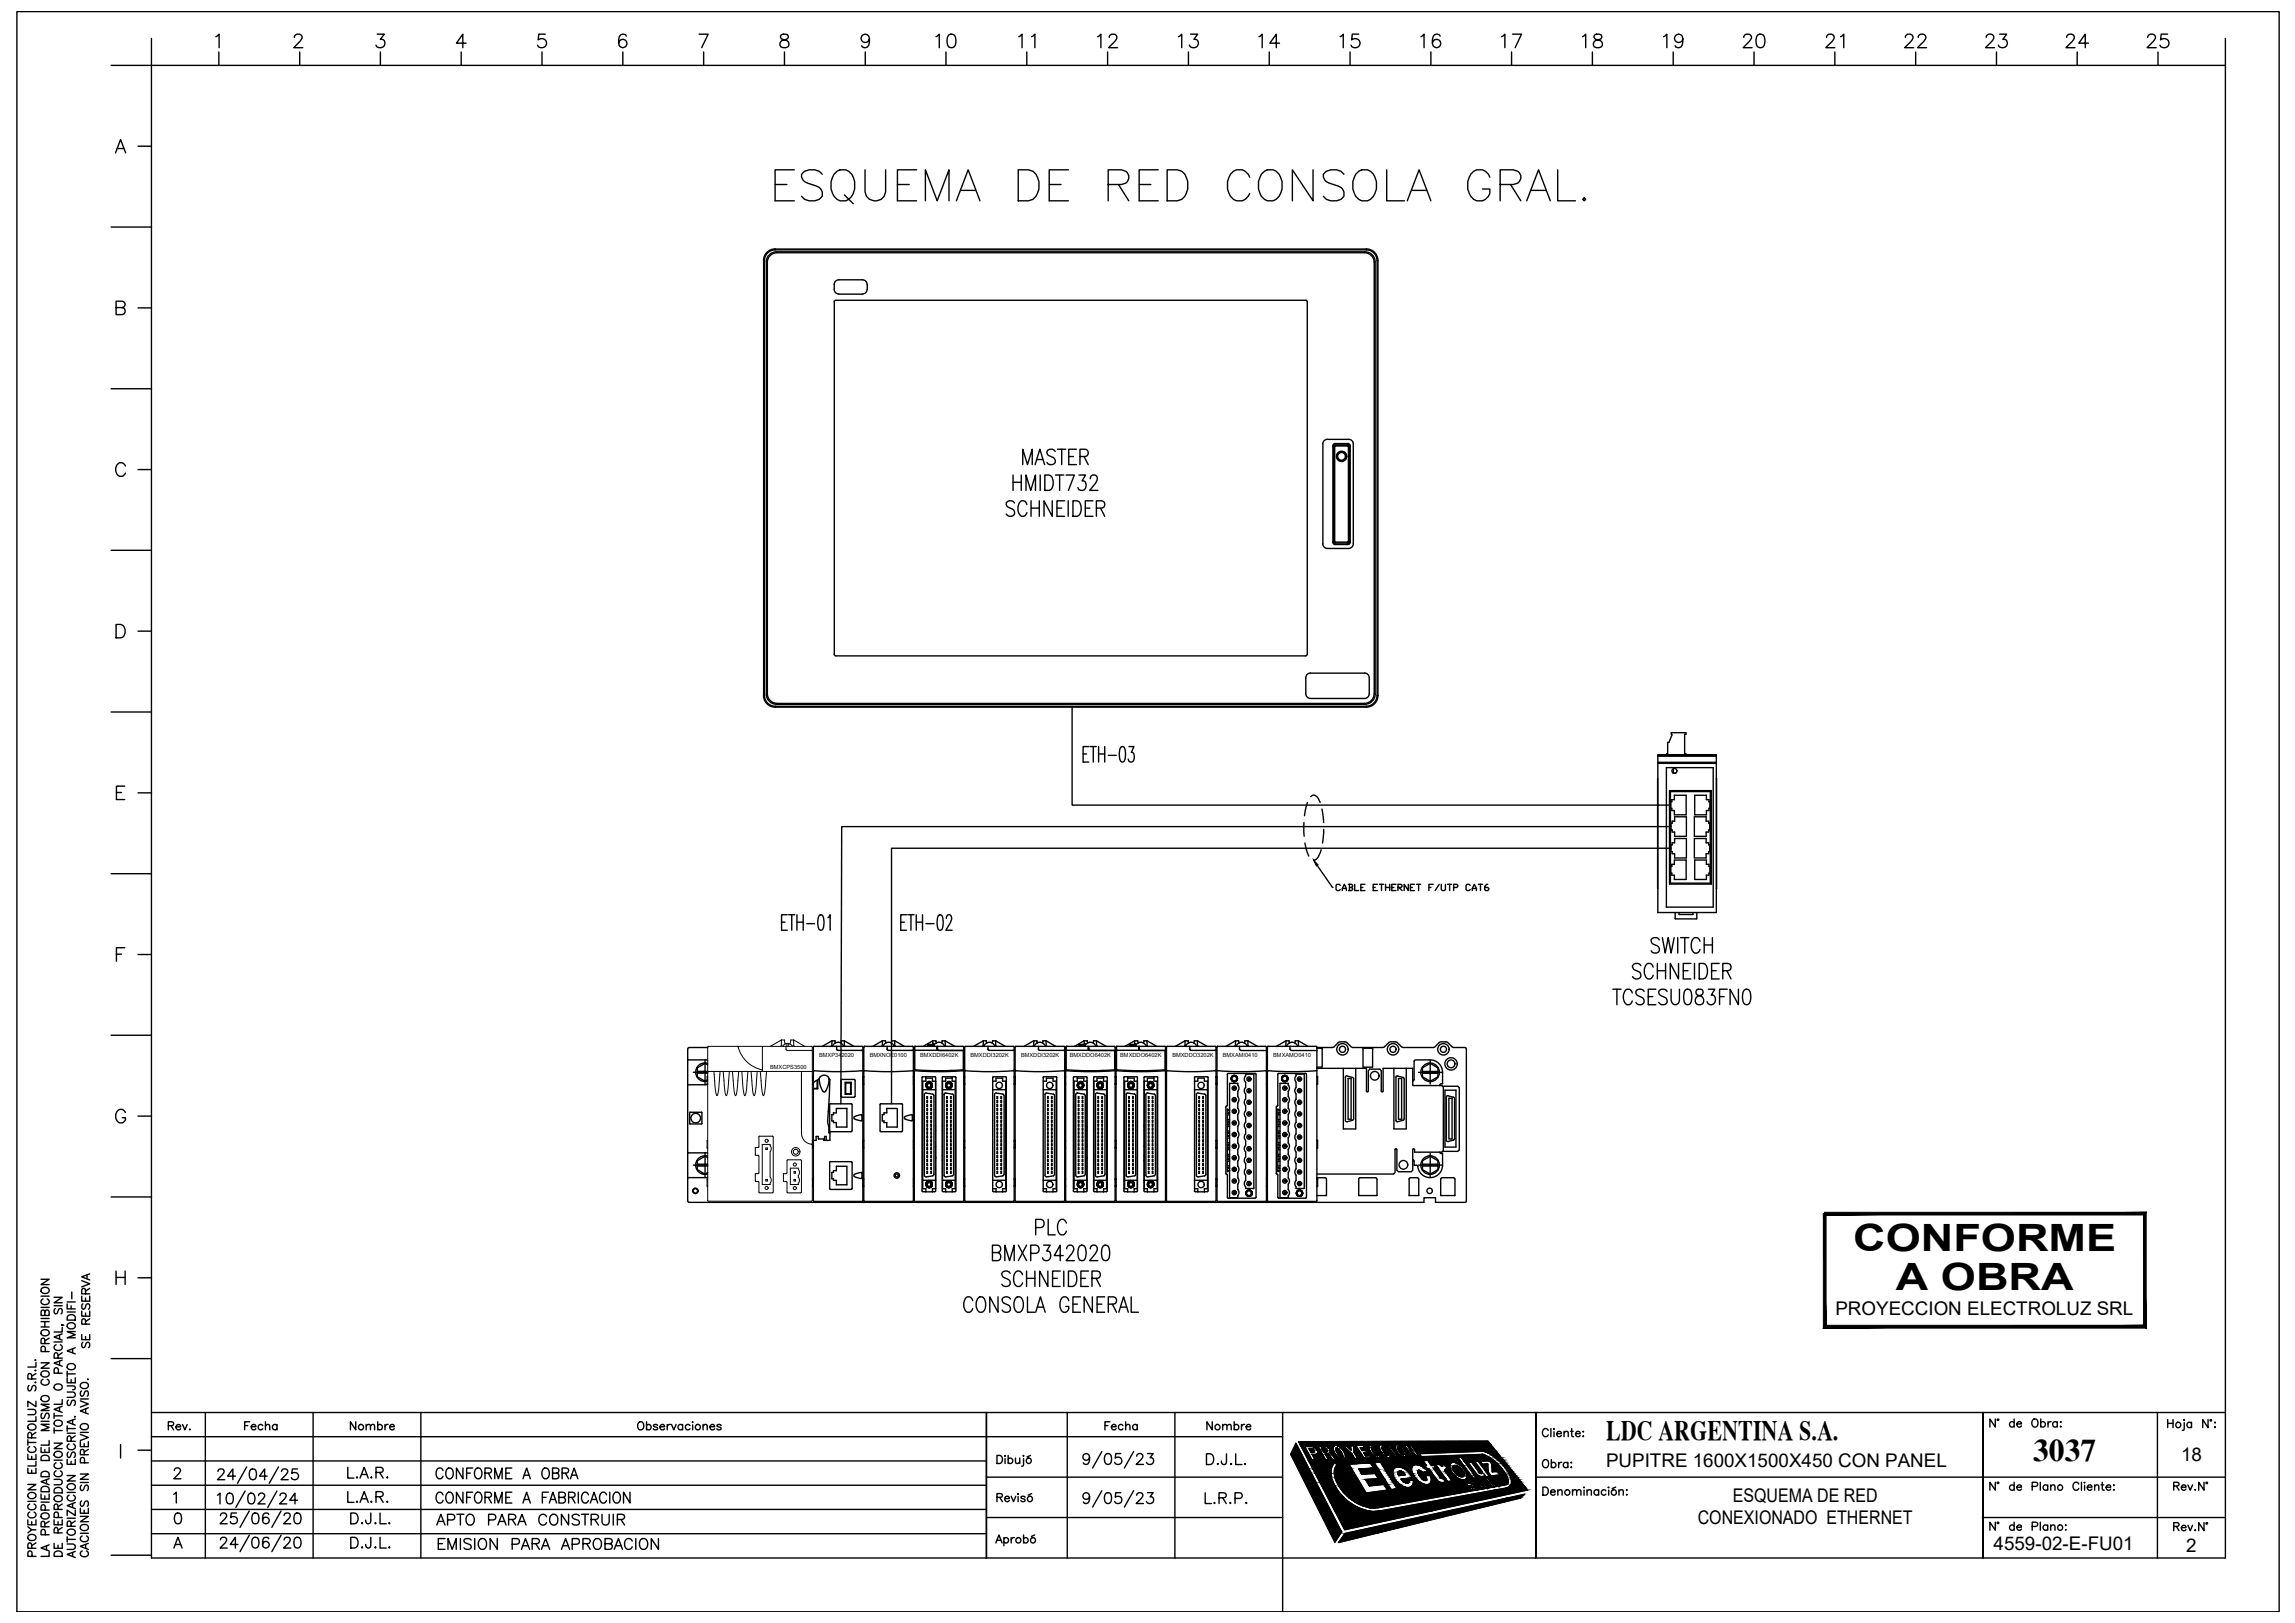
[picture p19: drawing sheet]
<svg xmlns="http://www.w3.org/2000/svg" width="420mm" height="297mm" viewBox="0 0 420 297" stroke-linecap="round" stroke-linejoin="round" font-family="sans-serif">
<defs><g id="words">
<text font-size="10.1" x="141.1" y="38.5">ESQUEMA DE RED CONSOLA GRAL.</text>
<g font-size="6.9">
<text x="339.3" y="228.9">CONFORME</text>
<text x="347.1" y="236.1">A OBRA</text>
</g>
<text font-size="5.8" x="372.2" y="267.4">3037</text>
<g font-size="5.7">
<text x="170.4" y="9.9">10</text>
<text x="185.6" y="9.9">11</text>
<text x="200" y="9.9">12</text>
<text x="214.8" y="9.9">13</text>
<text x="229.7" y="9.9">14</text>
<text x="244.5" y="9.9">15</text>
<text x="259.3" y="9.9">16</text>
<text x="274.1" y="9.9">17</text>
<text x="288.9" y="9.9">18</text>
<text x="303.7" y="9.9">19</text>
<text x="318.2" y="9.9">20</text>
<text x="333.4" y="9.9">21</text>
<text x="347.8" y="9.9">22</text>
<text x="362.7" y="9.9">23</text>
<text x="377.5" y="9.9">24</text>
<text x="392.3" y="9.9">25</text>
</g>
<text font-size="5.3" x="79" y="280.5">APTO PARA CONSTRUIR</text>
<text font-size="5.1" x="294" y="263.6">LDC ARGENTINA S.A.</text>
<text font-size="4.9" x="79.4" y="284.7">EMISION PARA APROBACION</text>
<g font-size="4.4">
<text x="17.6" y="248" transform="rotate(-90 17.6 248)">SE RESERVA</text>
<text x="43.7" y="262.8">Fecha</text>
<text x="63.1" y="262.8">Nombre</text>
<text x="201.4" y="262.8">Fecha</text>
<text x="220.1" y="262.8">Nombre</text>
</g>
<g font-size="3.4">
<text x="336" y="240.7">PROYECCION ELECTROLUZ SRL</text>
<text x="294" y="268.6">PUPITRE 1600X1500X450 CON PANEL</text>
<text x="399.3" y="267.4">18</text>
<text x="317.2" y="274.9">ESQUEMA DE RED</text>
<text x="310.8" y="278.9">CONEXIONADO ETHERNET</text>
<text x="365" y="283.7">4559-02-E-FU01</text>
<text x="400.2" y="284">2</text>
</g>
<g font-size="1">
<text x="141" y="195.6">BMXCPS3500</text>
<text x="150" y="193.4">BMXP342020</text>
<text x="159.2" y="193.4">BMXNOE0100</text>
<text x="168.4" y="193.4">BMXDDI6402K</text>
<text x="177.7" y="193.4">BMXDDI3202K</text>
<text x="186.9" y="193.4">BMXDDI3202K</text>
<text x="195.9" y="193.4">BMXDDO6402K</text>
<text x="205.1" y="193.4">BMXDDO6402K</text>
<text x="214.6" y="193.4">BMXDDO3202K</text>
<text x="223.9" y="193.4">BMXAMI0410</text>
<text x="233.1" y="193.4">BMXAMO0410</text>
</g>
</g></defs>
<!-- layer: ASHADE -->
<g fill="none" stroke="#000" stroke-width=".25">
<path d="M3.1 2.1h414.2v292.9h-414.2zM7.5 234.1h1.5l-1.5 1h1.5M7.5 239.3h1.5M7.5 237.2h1.5M7.7 235.7a.73 .73 0 0 1 .9 0 .73 .73 0 0 1 .3 .8 .75 .75 0 0 1-.9 .2 .75 .75 0 0 1-.4-.8zM7.9 237.7a.53 .53 0 0 0-.4 .6 .53 .53 0 0 0 .6 .5 .6 .6 0 0 0 .8-.2 .6 .6 0 0 0-.1-.8l-.2-.1M9.9 237.4h1.5l-1.5 1h1.5M9.9 239h1.5M10.1 239.5a.54 .54 0 0 0-.2 .5 .54 .54 0 0 0 .4 .5l.2-.2 .3-.7 .4-.1a.63 .63 0 0 1 0 1M12.3 238.6v1h1.5M12.3 238.3h1.5M5.1 257.9h1.1a.49 .49 0 0 1 .4 .5 .49 .49 0 0 1-.4 .5h-1.1"/>
<path d="M5.3 253.6a.57 .57 0 0 0 .1 1l.3-.3 .2-.6 .5-.1a.66 .66 0 0 1 0 1M5.8 252.4l-.1-.9-.2-.1h-.3l-.1 1h1.5M6.5 252.9v.2zM6.5 250.7v.2zM6.5 248.8v.2zM6.6 259.3v.8h-1.5M6.6 256.5v.9l-1.5-.9v.9M6.6 249.4v.8h-1.5M6.6 251.4l-.8 .5M7.5 249.4h1.5l-1.5 1h1.5M7.5 242.9h1.5M7.5 241.9h1.5"/>
<path d="M7.5 241.3h1.5M7.6 251.2a.75 .75 0 0 1 .9-.3 .75 .75 0 0 1 .4 .8 .75 .75 0 0 1-.9 .3 .75 .75 0 0 1-.4-.8zM7.7 258.6a.54 .54 0 0 0-.2 .6 .54 .54 0 0 0 .4 .4l.2-.1 .3-.8 .4-.1a.64 .64 0 0 1 0 1M7.7 255.5a.73 .73 0 0 1 .9-.1 .73 .73 0 0 1 .3 .9 .75 .75 0 0 1-.9 .2 .75 .75 0 0 1-.4-.8zM7.7 243.5a.73 .73 0 0 1 .9-.1 .73 .73 0 0 1 .3 .8 .75 .75 0 0 1-.9 .3 .75 .75 0 0 1-.4-.9zM7.9 252.4a.54 .54 0 0 0-.4 .7 .54 .54 0 0 0 .6 .4 .61 .61 0 0 0 .8-.2 .61 .61 0 0 0-.1-.8l-.2-.1M8.2 245.9l-.1-.8-.2-.2-.2 .1-.2 .3v.6h1.5M8.2 240.1l.3-.3a.38 .38 0 0 1 .5 .3v.7h-1.5v-.7l.2-.3h.2l.2 .1 .1 .9M8.2 241.9v1M8.3 247.4v-.7a.39 .39 0 0 0-.4-.3 .39 .39 0 0 0-.4 .3v.7h1.5M9 257h-1.5l1.5 .6-1.5 .6h1.5M9 244.9l-.8 .5"/>
<path d="M9.9 258.6v1M9.9 259.1h1.5M9.9 245.6h1.5M10 253.6a.73 .73 0 0 1 .9-.3 .73 .73 0 0 1 .4 .8 .79 .79 0 0 1-.8 .3 .79 .79 0 0 1-.6-.7zM10.3 246.1a.53 .53 0 0 0-.4 .6 .53 .53 0 0 0 .6 .4h.3a.54 .54 0 0 0 .6-.4 .54 .54 0 0 0-.4-.6M10.6 248.6l-.1-.9-.3-.1-.3 .3v.7h1.5M10.7 251.3v-.6l-.3-.4a.42 .42 0 0 0-.5 .4v.6h1.5M10.9 244.3v.8M10.9 249.1v.7M10.9 257.6v.7M11.3 242.4v.2v-.2l.4 .2M11.4 257.4l-1.5 .5 1.5 .6"/>
<path d="M11.4 256.2v.8h-1.5M11.4 248.9l-1.5 .6 1.5 .5M11.4 244.1l-1.5 .6 1.5 .6M11.4 242.9v.9h-1.5M11.4 247.6l-.8 .5M12.3 254.8h1.1a.49 .49 0 0 1 .4 .5 .49 .49 0 0 1-.4 .4h-1.1M12.3 253.6l1.4 .1 .1 .2-.1 .3-.4 .1M12.3 252.2v.9h1.5v-.9M12.3 251v1M12.3 251.4h1.5M12.3 240.1h1.5M12.4 240.9a.82 .82 0 0 1 1.4 .2v.5h-1.5z"/>
<path d="M12.5 256.3a.54 .54 0 0 0-.2 .5 .54 .54 0 0 0 .4 .4l.2-.1 .2-.7 .5-.1a.63 .63 0 0 1 0 .9M12.5 249.7a.73 .73 0 0 1 .9-.1 .73 .73 0 0 1 .3 .8 .79 .79 0 0 1-.8 .3 .79 .79 0 0 1-.6-.7zM12.5 242.2a.72 .72 0 0 1 .9-.1 .72 .72 0 0 1 .3 .8 .79 .79 0 0 1-.8 .3 .79 .79 0 0 1-.6-.7zM13 252.5v.6M13.3 259.9v.7M13.7 259.2v.1zM13.8 259.7l-1.5 .6 1.5 .5M13.8 246.7l-1.5 .5 1.5 .6M13.8 243.7h-1.5l1.5 .6-1.5 .5h1.5M14.7 256.4l1.5 .5-1.5 .6M14.7 256h1.5M14.8 253.3a.73 .73 0 0 1 .9-.3 .73 .73 0 0 1 .4 .9 .73 .73 0 0 1-.9 .3 .73 .73 0 0 1-.4-.9z"/>
<path d="M14.9 254.6a.55 .55 0 0 0-.2 .5 .55 .55 0 0 0 .3 .4l.3-.1 .3-.8h.4l.1 .1a.7 .7 0 0 1-.1 .8M15.7 257.9v.7M16.1 252.4v.1zM16.2 257.6l-1.5 .6 1.5 .6M5.1 278.2v.9h1.5v-.9M5.1 271.7h1.5l-1.5 1h1.5M5.1 268.7v.9h1.5v-.9M5.1 266.2v.9h1.5v-.9M5.1 279.4l.7 .6M5.1 274.8h1.5M5.1 264h1.5M5.1 263.5v1"/>
<path d="M5.2 273.4a.78 .78 0 0 1 .8-.3 .78 .78 0 0 1 .6 .8 .78 .78 0 0 1-.9 .4 .78 .78 0 0 1-.6-.7zM5.2 260.9a.79 .79 0 0 1 .8-.3 .79 .79 0 0 1 .6 .7 .78 .78 0 0 1-.9 .5 .78 .78 0 0 1-.6-.8zM5.4 276.7a.55 .55 0 0 0-.3 .7 .55 .55 0 0 0 .6 .4h.3a.54 .54 0 0 0 .6-.4 .54 .54 0 0 0-.4-.7M5.4 275.3a.55 .55 0 0 0-.3 .6 .55 .55 0 0 0 .6 .4h.3a.54 .54 0 0 0 .6-.4 .54 .54 0 0 0-.4-.6M5.4 264.8a.55 .55 0 0 0-.3 .6 .55 .55 0 0 0 .6 .4h.3a.54 .54 0 0 0 .6-.4 .54 .54 0 0 0-.4-.6M5.8 263.2l-.1-.9-.3-.1-.3 .3v.7h1.5M5.8 266.5v.6M5.8 269.1v.5M5.8 278.5v.6M6.6 280h-.8l-.7 .6M6.6 267.4v.9h-1.5M6.6 262.2l-.8 .5"/>
<path d="M7.5 273.4v.9h1.5v-.9M7.5 264.9v.9h1.5v-.9M7.5 274.9h1.5M7.5 260.1h1.5M7.6 277.2a.75 .75 0 0 1 .9-.3 .75 .75 0 0 1 .4 .8 .75 .75 0 0 1-.9 .3 .75 .75 0 0 1-.4-.8zM7.6 272.3a.84 .84 0 0 1 1.4 .2v.5h-1.5zM7.6 269.6a.82 .82 0 0 1 1.4 .2v.5h-1.5zM7.6 266.6a.81 .81 0 0 1 1-.2 .81 .81 0 0 1 .4 .9h-1.5zM8.2 279.4l-.1-.8-.2-.2-.2 .1-.2 .3v.6h1.5M8.2 265.3v.5M8.2 273.8v.5M8.3 276.4v-.6l-.3-.4a.38 .38 0 0 0-.5 .4v.6h1.5"/>
<path d="M8.5 270.8v.7M9 270.6l-1.5 .6 1.5 .5M9 263.6v.9h-1.5M9 260.7h-1.5l1.5 .5-1.5 .6h1.5M9 278.4l-.8 .5M9.9 278.2v.9h1.5v-.9M9.9 270.7h1.1a.5 .5 0 0 1 .4 .5 .5 .5 0 0 1-.4 .5h-1.1M9.9 264.1h1.5l-1.5 1h1.5M9.9 267.2h1.5M9.9 261.8h1.5M9.9 261.3v1M10 274a.73 .73 0 0 1 .9-.3 .73 .73 0 0 1 .4 .9 .79 .79 0 0 1-.8 .2 .79 .79 0 0 1-.6-.7z"/>
<path d="M10 272.5a.82 .82 0 0 1 1.4 .2v.5h-1.5zM10.1 265.8a.72 .72 0 0 1 .9-.2 .72 .72 0 0 1 .3 .9 .78 .78 0 0 1-.8 .2 .78 .78 0 0 1-.6-.7zM10.1 260a.73 .73 0 0 1 .9-.1 .73 .73 0 0 1 .3 .9 .79 .79 0 0 1-.8 .2 .79 .79 0 0 1-.6-.7zM10.3 269.2a.54 .54 0 0 0-.4 .6 .54 .54 0 0 0 .6 .5h.3a.55 .55 0 0 0 .6-.5 .55 .55 0 0 0-.4-.6M10.3 267.7a.54 .54 0 0 0-.4 .6 .54 .54 0 0 0 .6 .5h.3a.55 .55 0 0 0 .6-.5 .55 .55 0 0 0-.4-.6M10.6 276.3l-.1-.9-.3-.1-.3 .3v.7h1.5M10.6 278.5v.6M10.7 277.7v-.6a.39 .39 0 0 0-.4-.4 .39 .39 0 0 0-.4 .4v.6h1.5M11.4 279.6l-.8 .5M11.4 275.3l-.8 .5M12.3 270.1h1.5l-1.5 .9h1.5M12.3 267.1v.9h1.5v-.9"/>
<path d="M12.3 261v.9M12.3 277.9h1.5M12.3 273.1h1.5M12.3 262.3h1.5M12.3 261.5h1.5M12.5 280a.72 .72 0 0 1 .9-.1 .72 .72 0 0 1 .3 .8 .78 .78 0 0 1-.8 .3 .78 .78 0 0 1-.6-.7zM12.5 271.7a.72 .72 0 0 1 .9-.1 .72 .72 0 0 1 .3 .8 .79 .79 0 0 1-.8 .3 .79 .79 0 0 1-.6-.7zM12.5 265.8a.56 .56 0 0 0-.2 .5 .56 .56 0 0 0 .4 .4l.2-.1 .2-.7 .5-.1a.66 .66 0 0 1 0 .9M12.7 273.6a.54 .54 0 0 0-.4 .7 .54 .54 0 0 0 .6 .4h.3a.55 .55 0 0 0 .6-.4 .55 .55 0 0 0-.4-.7M12.7 264.3a.54 .54 0 0 0-.4 .6 .54 .54 0 0 0 .6 .4h.3a.55 .55 0 0 0 .6-.4 .55 .55 0 0 0-.4-.6M13 279.3l-.1-.8-.2-.1h-.3l-.1 .3v.6h1.5M13 263.8l-.1-.9-.3-.1-.3 .4v.6h1.5"/>
<path d="M13 267.4v.6M13.3 275.2v.7M13.8 276.4v1l-1.5-1v1M13.8 275l-1.5 .6 1.5 .5M13.8 278.4l-.8 .5M13.8 262.8l-.8 .5M14.7 277.5h1.5l-1.5 1h1.5M14.7 276v1h1.5v-1M14.7 269.8h1.5l-1.5 .9h1.5M14.7 263.8v1h1.5v-1M14.7 262.5l1.5 .6-1.5 .5M14.7 271.3h1.5"/>
<path d="M14.7 262.2h1.5M14.8 279.3a.73 .73 0 0 1 .9-.3 .73 .73 0 0 1 .4 .9 .73 .73 0 0 1-.9 .2 .73 .73 0 0 1-.4-.8zM14.9 274.7a.55 .55 0 0 0-.2 .5 .55 .55 0 0 0 .3 .5l.3-.1 .3-.8 .4-.1a.68 .68 0 0 1 0 1M14.9 271.8a.57 .57 0 0 0 .1 1l.8-1h.2l.2 .4-.2 .6M14.9 260.7a.72 .72 0 0 1 .9-.1 .72 .72 0 0 1 .3 .8 .73 .73 0 0 1-.9 .3 .73 .73 0 0 1-.4-.9zM15.4 266.2l-.1-.8-.2-.1h-.3l-.1 .9h1.5M15.4 264.2v.6M15.4 276.4v.6M15.5 267.7l-.1-.8-.2-.2-.4 .1-.1 .9h1.5M16.2 265.3l-.8 .5M5.2 281.1a.79 .79 0 0 1 .8-.3 .79 .79 0 0 1 .6 .7 .78 .78 0 0 1-.9 .5 .78 .78 0 0 1-.6-.8zM5.8 283.4l-.1-.9-.3-.1-.3 .3v.7h1.5"/>
<path d="M5.9 284.8v-.6a.38 .38 0 0 0-.4-.4 .38 .38 0 0 0-.4 .4v.6h1.5M6.6 282.4l-.8 .5M8.3 280.9v-.6l-.3-.4a.38 .38 0 0 0-.5 .4v.6h1.5M8.5 282.9v.7M9 284v.8h-1.5M9 282.7l-1.5 .6 1.5 .6M9.9 282.5v.9h1.5v-.9M10.1 284l.4-.1 .7 .1 .2 .4v.4h-1.5v-.4zM10.6 280.6l-.1-.9-.3-.1-.3 .3v.7h1.5M10.6 282.8v.6M12.3 282.6h1.1a.5 .5 0 0 1 .4 .5 .5 .5 0 0 1-.4 .5h-1.1M12.3 281.7h1.5"/>
<path d="M12.3 281.2v1M13.3 284.1v.7M13.8 283.9l-1.5 .6 1.5 .6M14.7 280.6h1.5M15 283.9a.55 .55 0 0 0-.3 .6 .55 .55 0 0 0 .6 .4h.3a.55 .55 0 0 0 .6-.4 .55 .55 0 0 0-.4-.6M15 281.1a.55 .55 0 0 0-.3 .6 .55 .55 0 0 0 .6 .5h.3a.55 .55 0 0 0 .6-.5 .55 .55 0 0 0-.4-.6M15.7 282.7v.7M16.2 282.5l-1.5 .5 1.5 .6M27.7 285.1v-273.1h379.7v273.1M234.8 285.1v9.9"/>
</g>
<!-- layer: Texto-rotulo -->
<g fill="none" stroke="#000" stroke-width=".25">
<path d="M20.3 12h7.4M39.5 6.7l.6-.4v2.4M40.1 9.5v2.5M53.9 6.8l.2-.4 .7-.1a.61 .61 0 0 1 .4 .9l-1.4 1.5h1.6M54.9 9.5v2.5M69.1 6.3h1.3l-.8 .9a.79 .79 0 0 1 .9 .9 .79 .79 0 0 1-1.1 .6l-.3-.1-.3-.3M69.6 9.5v2.5M84.4 9.5v2.5M85.3 7.9h-1.7l1.1-1.6v2.4M99.2 9.5v2.5M99.8 6.3h-1.2l-.1 1a.87 .87 0 0 1 1.3 0 .87 .87 0 0 1-.1 1.3 .87 .87 0 0 1-1.3-.3M114 9.5v2.5"/>
<path d="M114.7 6.6a.69 .69 0 0 0-1.1-.2 2.22 2.22 0 0 0-.2 2 .77 .77 0 0 0 1.2 .1 .77 .77 0 0 0-.3-1.2 .77 .77 0 0 0-1 .6M128 6.3h1.6l-1.1 2.4M128.8 9.5v2.5M143 6.4a.49 .49 0 0 0 .3 .8 1 1 0 0 1 1.1 1.1l-.1 .2a.98 .98 0 0 1-1.5-.2 .79 .79 0 0 1 .7-1l.5-.1a.49 .49 0 0 0 .2-.8l-.4-.1zM143.6 9.5v2.5M158.4 9.5v2.5M159.2 7.1a.77 .77 0 0 1-1.1 .7 .77 .77 0 0 1-.3-1.2 .77 .77 0 0 1 1.2 0 2.14 2.14 0 0 1-.2 2 .71 .71 0 0 1-1-.2M173.2 9.5v2.5M188 9.5v2.5M202.8 9.5v2.5M217.6 9.5v2.5M232.4 9.5v2.5"/>
<path d="M247.2 9.5v2.5M262 9.5v2.5M276.7 9.5v2.5M291.5 9.5v2.5M306.3 9.5v2.5M321.1 9.5v2.5M335.9 9.5v2.5M350.7 9.5v2.5M365.5 9.5v2.5M380.3 9.5v2.5M395.1 9.5v2.5M407.4 7v5"/>
<path d="M21.1 28l1-2.5 .9 2.5M21.5 27.2h1.2M25.3 26.8h2.4M20.3 41.6h7.4M21.3 56.3l1.4-.1a.59 .59 0 0 0 0-1l-1.4-.1v2.5h1a.65 .65 0 0 0 .6-.7 .65 .65 0 0 0-.6-.6M25.3 56.4h2.4M20.3 71.1h7.4M23 85.3a.92 .92 0 0 0-1.1-.6 .92 .92 0 0 0-.7 .9 1.09 1.09 0 0 0 .2 1.2 1.09 1.09 0 0 0 1.2 .2l.4-.4M25.3 85.9h2.4M20.3 100.7h7.4M21.3 114.3h.8a1.31 1.31 0 0 1 .8 1.2 1.31 1.31 0 0 1-.8 1.2h-.8zM25.3 115.5h2.4"/>
<path d="M20.3 130.3h7.4M20.3 159.9h7.4M21.3 145h.9M22.8 143.9h-1.5v2.4h1.5M25.3 145.1h2.4M21.3 174.6h.9M22.8 173.4h-1.5v2.5M25.3 174.7h2.4M20.3 189.5h7.4M20.3 219.1h7.4M23 203.6a.91 .91 0 0 0-1.1-.6 .91 .91 0 0 0-.7 1 1.09 1.09 0 0 0 .2 1.1 1.09 1.09 0 0 0 1.2 .3l.4-.5v-.3h-.6M25.3 204.3h2.4"/>
<path d="M21.3 232.6v2.5M21.3 233.8h1.6M22.9 232.6v2.5M25.3 233.9h2.4M20.3 248.7h7.4M22.1 264.4v2.5M25.3 265.4h2.4M20.3 284.6h7.4"/>
</g>
<!-- layer: TEXTOS -->
<g fill="none" stroke="#000" stroke-width=".25">
<path d="M27.7 7v5M365.3 259.7v1.5l-1-1.5v1.5M368.7 259.7v1.5M372.3 259.8a.74 .74 0 0 1 .8 .5 .74 .74 0 0 1-.4 .9 .78 .78 0 0 1-.7-.6 .78 .78 0 0 1 .3-.8zM373.6 259.7v1.5M396.9 259.8v1.5M397.8 259.8v1.5M399.9 259.8v.2zM404.2 259.8v1.5l-.9-1.5v1.5M30.8 260.9l.9-.1 .1-.2-.1-.2-.2-.2h-.7v1.5M31.3 260.9l.5 .8M31.8 273.5l.5-.4v2"/>
<path d="M31.9 269.1l.1-.3 .3-.1 .6 .1a.43 .43 0 0 1 0 .6l-1.1 1.2h1.3M32.2 261.1h.9a.47 .47 0 0 0-.5-.3 .47 .47 0 0 0-.5 .4 .47 .47 0 0 0 .5 .5l.5-.2M32.2 277a.64 .64 0 0 1 .9 .3 1.7 1.7 0 0 1-.1 1.5 .64 .64 0 0 1-1-.3 1.54 1.54 0 0 1 .2-1.5zM33.4 260.7l.4 1 .5-1M34.7 261.6h.1zM39.8 273.6l.5-.3v1.9M39.9 269.3l.1-.3a.65 .65 0 0 1 .9 0 .63 .63 0 0 1-.2 .9l-.9 .9h1.3M40.4 277.4v-.3a.64 .64 0 0 1 .9-.1 .48 .48 0 0 1 .1 .7l-1.1 1.2h1.3M41.7 273.4a.63 .63 0 0 1 .9 .2 1.7 1.7 0 0 1-.2 1.6 .65 .65 0 0 1-.9-.3 1.6 1.6 0 0 1 .2-1.5zM43.1 270.2h-1.4l.9-1.4v2M43.3 276.9h-1l-.1 .9a.69 .69 0 0 1 1.1 0 .69 .69 0 0 1-.2 1 .69 .69 0 0 1-1-.3M44.9 272.9l-1.7 3"/>
<path d="M45.2 268.5l-1.7 3M45.6 273.4a.62 .62 0 0 1 1 .2 1.54 1.54 0 0 1-.2 1.6 .65 .65 0 0 1-1-.3 1.68 1.68 0 0 1 .2-1.5zM45.6 276.5l-1.7 3M45.9 268.9a.68 .68 0 0 1 1 .3 1.68 1.68 0 0 1-.2 1.5 .63 .63 0 0 1-1-.3 1.68 1.68 0 0 1 .2-1.5zM46.4 277a.64 .64 0 0 1 .9 .3 1.61 1.61 0 0 1-.2 1.5 .66 .66 0 0 1-.9-.3 1.7 1.7 0 0 1 .2-1.5zM47.3 273.7l.1-.2 .3-.2 .6 .1a.43 .43 0 0 1 0 .6l-1.1 1.2h1.3M48.9 270.2h-1.4l1-1.4v2M49.2 277.2a.6 .6 0 0 0-.9-.2 1.58 1.58 0 0 0 0 1.8 .62 .62 0 0 0 .9-.3 .62 .62 0 0 0-.4-.8 .62 .62 0 0 0-.7 .5M50.7 272.9l-1.7 3M51 268.5l-1.7 3M51.3 273.7l.1-.2 .2-.2 .6 .1a.45 .45 0 0 1 .1 .6l-1.1 1.2h1.3M51.5 276.5l-1.7 3"/>
<path d="M51.5 269.3l.1-.3a.65 .65 0 0 1 1 0l.1 .2-.1 .4-1.1 1.2h1.3M52 277.4l.2-.4 .2-.1h.4l.2 .2a.63 .63 0 0 1-.1 .8l-1 1h1.3M54.1 277a.64 .64 0 0 1 .9 .3 .99 .99 0 0 1-.6 1.6 .9 .9 0 0 1-.6-1.1zM54.5 274.6h-1.5l1-1.3v1.9M54.5 268.8h-1l-.1 .9a.7 .7 0 0 1 1.1-.1 .7 .7 0 0 1-.1 1.1 .7 .7 0 0 1-1.1-.3M63.7 273v2h1.1M63.7 268.5v2h1.1M64.2 276.9h.7a1.04 1.04 0 0 1 .7 1 1.04 1.04 0 0 1-.7 1h-.7zM65.3 274.9h.1v.1zM65.3 270.4l.1-.1v.1zM65.9 275l.8-2 .7 2M65.9 270.5l.8-2 .7 2"/>
<path d="M66.2 274.3h.9M66.2 269.9h.9M66.3 278.7v.2zM67.9 276.9l-.1 1.8a.44 .44 0 0 1-.7 0l-.1-.5M67.9 274.9h.2l-.1 .1zM68 270.3l.1 .1-.1 .1zM68.7 278.7l.1 .1-.1 .1zM68.8 273.9l1.2-.1a.47 .47 0 0 0 0-.7l-1.2-.1v2M68.8 269.5l1.2-.1a.46 .46 0 0 0 0-.8l-1.2-.1v2M69.5 273.9l.6 1.1M69.5 269.5l.6 1M69.6 276.9v2h1.1"/>
<path d="M70.8 274.9h.2l-.1 .1zM70.8 270.4l.1-.1 .1 .1zM71.3 278.7l.1 .1-.1 .1zM81.1 273.6a.65 .65 0 0 0-.8-.5 .65 .65 0 0 0-.5 .8 .9 .9 0 0 0 .9 1.2l.4-.5M81.1 269.1a.65 .65 0 0 0-.8-.4 .65 .65 0 0 0-.5 .7 .88 .88 0 0 0 .9 1.2l.4-.4M82 273.2l.1-.1a1.04 1.04 0 0 1 .7 1.7l-.3 .3a1.04 1.04 0 0 1-.7-1.7zM82 268.8a.68 .68 0 0 1 1 .6 .88 .88 0 0 1-.9 1.2 1.23 1.23 0 0 1-.1-1.8zM84.8 273.1v2l-1.2-2v2M84.8 268.7v1.9l-1.2-1.9v1.9M85.4 274.1h.7M85.4 269.6h.7M86.5 273.1h-1.1v2"/>
<path d="M86.5 268.7h-1.1v1.9M87.2 273.2l.2-.1a1.04 1.04 0 0 1 .7 1.7l-.4 .3a1.04 1.04 0 0 1-.7-1.7zM87.2 268.8a.68 .68 0 0 1 1 .6 .88 .88 0 0 1-.8 1.2 1.23 1.23 0 0 1-.2-1.8zM88.8 274.1h.8a.48 .48 0 0 0 .4-.5 .48 .48 0 0 0-.4-.5h-.8v2M88.8 269.6h.8a.47 .47 0 0 0 .4-.5 .47 .47 0 0 0-.4-.4h-.8v1.9M89.4 274.1l.6 1M89.4 269.6l.6 1M90.6 275.1v-2l.6 2 .7-2v2M90.6 270.6v-1.9l.6 1.9 .7-1.9v1.9M92.6 274.1h.7M92.6 269.6h.7M93.7 273.1h-1.1v2"/>
<path d="M93.7 268.7h-1.1v1.9h1.1M95.7 275.1l.7-2 .7 2M95.7 270.6l.7-1.9 .7 1.9M96 270h.8M99.3 274.1h.7M99.5 268.8a.68 .68 0 0 1 1.1 .6 .88 .88 0 0 1-.9 1.2 1.23 1.23 0 0 1-.2-1.8zM100.4 273.1h-1.1v2M100.6 275.1l.6-2 .7 2M101.2 269.6h.7a.47 .47 0 0 0 .4-.5 .47 .47 0 0 0-.4-.4h-.7v1.9h.7a.53 .53 0 0 0 .4-.5 .53 .53 0 0 0-.4-.5M102.3 274.1h.8a.48 .48 0 0 0 .4-.5 .48 .48 0 0 0-.4-.5h-.8v2h.8a.53 .53 0 0 0 .4-.5 .53 .53 0 0 0-.4-.5M102.9 269.6h.8a.47 .47 0 0 0 .4-.5 .47 .47 0 0 0-.4-.4h-.8v1.9M103.5 269.6l.6 1"/>
<path d="M104.1 274.1h.8a.48 .48 0 0 0 .4-.5 .48 .48 0 0 0-.4-.5h-.8v2M104.4 270.6l.7-1.9 .7 1.9M104.7 274.1l.6 1M104.7 270h.8M105.9 273.1v2M107.7 273.6a.65 .65 0 0 0-.7-.5 .65 .65 0 0 0-.5 .8 .9 .9 0 0 0 .8 1.2l.4-.5M108.1 275.1l.7-2 .6 2M111 273.6a.65 .65 0 0 0-.7-.5 .65 .65 0 0 0-.5 .8 .9 .9 0 0 0 .8 1.2l.4-.5M111.6 273.1v2M112.6 273.2l.1-.1a1.04 1.04 0 0 1 .7 1.7l-.3 .3a1.04 1.04 0 0 1-.7-1.7zM115.3 273.1v2l-1.1-2v2M117 260.3a.74 .74 0 0 1 .9 .5 .74 .74 0 0 1-.5 .9 .78 .78 0 0 1-.7-.6 .78 .78 0 0 1 .3-.8z"/>
<path d="M118.4 260.9a.47 .47 0 0 1 .7-.1 .47 .47 0 0 1 0 .7 .47 .47 0 0 1-.7 0M118.4 260.2v1.5M120.4 260.9a.45 .45 0 0 0-.8 0l.1 .2 .6 .2 .1 .2a.45 .45 0 0 1-.8 0M120.8 261.1h.9a.46 .46 0 0 0-.7-.4 .46 .46 0 0 0-.1 .8 .46 .46 0 0 0 .8 0M122.2 260.7v1M122.7 260.7a.51 .51 0 0 0-.5 .4M122.9 260.7l.5 1 .4-1M125 260.9a.47 .47 0 0 0-.7-.1 .47 .47 0 0 0 0 .7 .47 .47 0 0 0 .7 0M125 260.7v1M126.3 260.9a.47 .47 0 0 0-.7-.1 .47 .47 0 0 0 0 .7 .47 .47 0 0 0 .7 0M126.8 260.2v.2zM126.8 260.8v.9"/>
<path d="M128.7 261l.4-.3 .3 .1 .1 .9M128.7 260.7v1M130 261.1h.8a.46 .46 0 0 0-.6-.4 .46 .46 0 0 0-.2 .8 .45 .45 0 0 0 .8 0M132 260.9a.44 .44 0 0 0-.7 0v.2l.7 .2v.2a.44 .44 0 0 1-.7 0M182.5 274.1l.9-.1 .1-.2v-.3l-1-.1v1.4M182.5 266.4h.5a.8 .8 0 0 1 .5 .7 .8 .8 0 0 1-.5 .8h-.5zM183 274.1l.5 .7M183.9 274.3h.9a.47 .47 0 0 0-.8-.4 .47 .47 0 0 0 .2 .9 .42 .42 0 0 0 .6-.2M184 266.4v.1zM184 266.9v1M184.6 267.1a.47 .47 0 0 1 .7-.1 .47 .47 0 0 1 0 .7 .47 .47 0 0 1-.7-.1M184.6 266.4v1.5"/>
<path d="M185.1 273.8l.4 1 .5-1M185.9 266.9l.1 .9 .3 .1 .4-.3M186.4 273.4v.1zM186.4 273.9v.9M186.7 266.9v1M187.4 266.4v.1zM187.4 266.9v1.2l-.1 .2h-.3M187.7 274.1a.44 .44 0 0 0-.8 0l.1 .1 .6 .2 .1 .2a.44 .44 0 0 1-.8 0M188.7 266.4l-.7 .2M188.9 273.4l-.7 .2M199.5 266.7a.61 .61 0 0 1-.8 .5 .61 .61 0 0 1-.3-.9 .61 .61 0 0 1 1 0 1.65 1.65 0 0 1-.2 1.6 .56 .56 0 0 1-.9-.2M199.5 273.9a.61 .61 0 0 1-.9 .5 .61 .61 0 0 1-.2-1 .61 .61 0 0 1 1 .1 1.65 1.65 0 0 1-.2 1.6 .56 .56 0 0 1-.9-.2"/>
<path d="M201.7 265.7l-1.7 3M201.7 272.8l-1.7 3M202.5 266.1a.62 .62 0 0 1 .9 .3 1.68 1.68 0 0 1-.2 1.5 .62 .62 0 0 1-.9-.3 1.53 1.53 0 0 1 .2-1.5zM202.5 273.3a.62 .62 0 0 1 .9 .3 1.68 1.68 0 0 1-.2 1.5 .62 .62 0 0 1-.9-.3 1.53 1.53 0 0 1 .2-1.5zM205.2 266h-.9l-.1 .9a.69 .69 0 0 1 1 0 .69 .69 0 0 1-.1 1 .69 .69 0 0 1-1-.3M205.2 273.2h-.9l-.1 .8a.69 .69 0 0 1 1 0 .69 .69 0 0 1-.1 1.1 .69 .69 0 0 1-1-.3M207.5 265.7l-1.7 3M207.5 272.8l-1.7 3M208.1 266.5l.1-.3a.63 .63 0 0 1 .9 0 .63 .63 0 0 1-.1 .9l-1 .9h1.3M208.1 273.7l.1-.3a.63 .63 0 0 1 .9 0 .63 .63 0 0 1-.1 .8l-1 1h1.3M210.1 266h1l-.6 .8a.66 .66 0 0 1 .6 1 .66 .66 0 0 1-1.1 0l-.1-.2M210.1 273.2h1l-.6 .7a.66 .66 0 0 1 .6 1 .66 .66 0 0 1-1.1 .1l-.1-.2"/>
<path d="M220.6 273.2v2h1.2M220.9 266.1h.6a1.05 1.05 0 0 1 .7 1 1.05 1.05 0 0 1-.7 .9h-.6zM222.3 275l.1 .1-.1 .1zM222.9 267.9v.1zM223.2 274.1h1.1a.47 .47 0 0 0 0-.8l-1.1-.1v2M223.8 274.1l.7 1.1M224.5 266.1v1.8a.46 .46 0 0 1-.8 0l-.1-.5M225.1 275.1l.2-.1v.1zM225.4 267.9l.1 .1h-.1zM226.1 274.2h.8a.52 .52 0 0 0 .5-.5 .52 .52 0 0 0-.5-.5h-.8v2M226.2 266.1v1.9h1.2M227.9 267.9l.1 .1h-.1z"/>
<path d="M228.2 275l.1 .1-.1 .1zM282.5 272.2h.5a.79 .79 0 0 1 .5 .7 .79 .79 0 0 1-.5 .7h-.5zM282.5 267.3l.3-.2a.74 .74 0 0 1 .7 .8 .74 .74 0 0 1-.7 .7l-.4-.5zM283.4 261.8a.54 .54 0 0 0-.6-.3 .54 .54 0 0 0-.4 .5v.4a.55 .55 0 0 0 .4 .5 .55 .55 0 0 0 .6-.3M283.9 273.1h.8a.47 .47 0 0 0-.7-.3 .47 .47 0 0 0 .1 .8 .42 .42 0 0 0 .6-.2M283.9 261.5v1.4M284 267.9a.47 .47 0 0 1 .7-.1 .47 .47 0 0 1 0 .7 .47 .47 0 0 1-.7-.1M284 267.1v1.5M284.5 261.5v.1zM284.5 262v.9M285 262.4h.8a.47 .47 0 0 0-.5-.4 .47 .47 0 0 0-.4 .5 .47 .47 0 0 0 .4 .4l.5-.2M285.2 272.9l.4-.2h.3l.1 .9"/>
<path d="M285.2 272.7v.9M285.3 267.6v1M285.9 267.6a.47 .47 0 0 0-.6 .5M286.3 262.2l.4-.2h.3l.1 .9M286.3 262v.9M287 267.9a.47 .47 0 0 0-.7-.1 .47 .47 0 0 0 0 .7 .47 .47 0 0 0 .7-.1M287 267.6v1M287.5 262h.5M287.6 267.7h.1zM287.6 268.5h.1zM287.7 261.5v1.2l.1 .2h.3M287.9 272.9l.3-.2h.4v.9"/>
<path d="M287.9 272.7v.9M288.4 262.4h.9a.47 .47 0 0 0-.5-.4 .47 .47 0 0 0-.5 .5 .47 .47 0 0 0 .5 .4l.5-.2M288.6 272.9l.4-.2h.4v.9M289.8 262h.1zM289.8 262.9h.1zM289.9 272.2h.2zM290 272.7v.9M290.6 272.9l.3-.2h.4v.9M290.6 272.7v.9M292.7 272.9a.47 .47 0 0 0-.7-.1 .47 .47 0 0 0 0 .7 .47 .47 0 0 0 .7-.1M292.7 272.7v.9M294 272.9a.47 .47 0 0 0-.7-.1 .47 .47 0 0 0 0 .7 .47 .47 0 0 0 .7-.1"/>
<path d="M294.4 272.2h.2zM294.5 272.7v.9M295.8 272.2l-.7 .2M296.4 272.9l.4-.2h.3l.1 .9M296.4 272.7v.9M297.8 272.7h.1zM297.8 273.6h.1zM365.3 271.3v1.4l-1-1.4v1.4M365.3 278.6v1.5l-1-1.5v1.5M368.7 272a.47 .47 0 0 0-.7-.1 .47 .47 0 0 0 0 .7 .47 .47 0 0 0 .7-.1M368.7 279.3a.47 .47 0 0 0-.7-.1 .47 .47 0 0 0 0 .7 .47 .47 0 0 0 .7 0M368.7 260.4a.47 .47 0 0 0-.7-.1 .47 .47 0 0 0 0 .7 .47 .47 0 0 0 .7 0"/>
<path d="M368.7 271.3v1.4M368.7 278.6v1.5M369.2 272.2h.9a.47 .47 0 0 0-.5-.4 .47 .47 0 0 0-.5 .5 .47 .47 0 0 0 .5 .4l.5-.2M369.2 279.5h.9a.47 .47 0 0 0-.5-.4 .47 .47 0 0 0-.5 .5 .47 .47 0 0 0 .5 .5l.5-.2M369.2 260.6h.9a.45 .45 0 0 0-.7-.4 .45 .45 0 0 0-.1 .8 .44 .44 0 0 0 .8 0M372 272h.7a.38 .38 0 0 0 .4-.3 .38 .38 0 0 0-.4-.4h-.7v1.4M372 279.4h.7a.39 .39 0 0 0 .4-.4 .39 .39 0 0 0-.4-.4h-.7v1.5M373.5 271.3v1.4M373.5 278.6v1.5M373.6 260.4a.47 .47 0 0 1 .7-.1 .47 .47 0 0 1 0 .7 .47 .47 0 0 1-.7 0M374.9 272a.47 .47 0 0 0-.7-.1 .47 .47 0 0 0 0 .7 .47 .47 0 0 0 .7-.1M374.9 279.3a.47 .47 0 0 0-.7-.1 .47 .47 0 0 0 0 .7 .47 .47 0 0 0 .7 0"/>
<path d="M374.9 271.8v.9M374.9 279.1v1M374.9 260.2v1M375.4 272l.4-.2h.3l.1 .9M375.4 279.4l.4-.3 .3 .1 .1 .9M375.4 271.8v.9M375.4 279.1v1M375.5 260.2a.5 .5 0 0 0-.6 .4M376.6 260.4a.47 .47 0 0 0-.7-.1 .47 .47 0 0 0 0 .7 .47 .47 0 0 0 .7 0M376.6 260.2v1M377.2 260.3h.1zM377.2 261.1h.1z"/>
<path d="M378.1 280h.1zM378.2 279.1v.1zM380.6 271.6a.55 .55 0 0 0-.6-.3 .55 .55 0 0 0-.5 .5v.4a.55 .55 0 0 0 .5 .5 .55 .55 0 0 0 .6-.3M381.1 271.3v1.4M381.6 271.3v.1zM381.6 271.8v.9M382.1 272.2h.9a.47 .47 0 0 0-.5-.4 .47 .47 0 0 0-.5 .5 .47 .47 0 0 0 .5 .4l.5-.2M383.5 272l.3-.2h.4v.9M383.5 271.8v.9M384.7 271.8h.4M384.9 271.3v1.2v.2h.3M385.6 272.2h.8a.47 .47 0 0 0-.5-.4 .47 .47 0 0 0-.4 .5 .47 .47 0 0 0 .4 .4l.5-.2"/>
<path d="M386.9 271.8h.2zM386.9 272.7h.2zM396.9 260.5h.9M398 272l.8-.1 .1-.2v-.3l-.9-.1v1.4M398 279.4l.8-.1 .1-.2v-.3l-.3-.1h-.6v1.4M398.4 272l.5 .7M398.4 279.4l.5 .7M399.4 272.2h.8a.47 .47 0 0 0-.5-.4 .47 .47 0 0 0-.4 .5 .47 .47 0 0 0 .4 .4l.5-.2M399.4 279.6h.8a.46 .46 0 0 0-.7-.4 .46 .46 0 0 0-.1 .7 .46 .46 0 0 0 .8 0M399.9 260.4v1.1l-.1 .2-.3 .1M400.6 271.8l.4 .9 .4-.9M400.6 279.2l.4 .9 .4-.9"/>
<path d="M401.2 260.5a.47 .47 0 0 0-.7-.1 .47 .47 0 0 0 0 .7 .47 .47 0 0 0 .7 0M401.2 260.3v1M401.8 272.7h.2zM401.9 280v.1zM403.5 271.3v1.4l-1-1.4v1.4M403.5 278.7v1.4l-1-1.4v1.4M405.5 260.3v.1zM405.5 261.1v.2zM31.8 283.3l.8-1.9 .7 1.9M32.1 282.7h1M40.4 281.8v-.3a.64 .64 0 0 1 .9-.1 .45 .45 0 0 1 .1 .7l-1.1 1.2h1.3M43.6 282.7h-1.5l1-1.3v1.9"/>
<path d="M45.6 281l-1.7 3M46.4 281.4a.65 .65 0 0 1 .9 .3 1.6 1.6 0 0 1-.2 1.5 .63 .63 0 0 1-.9-.3 1.7 1.7 0 0 1 .2-1.5zM49.2 281.6a.58 .58 0 0 0-.6-.3 .58 .58 0 0 0-.4 .4 1.44 1.44 0 0 0 .1 1.5 .61 .61 0 0 0 .9-.3 .61 .61 0 0 0-.4-.8 .61 .61 0 0 0-.7 .6M51.5 281l-1.7 3M52 281.8l.2-.4h.2h.4l.2 .1a.64 .64 0 0 1-.1 .9l-1 .9h1.3M54.1 281.4a.65 .65 0 0 1 .9 .3 1.25 1.25 0 0 1-.5 1.6h-.1a.9 .9 0 0 1-.6-1.1zM64.2 281.4h.7a1.04 1.04 0 0 1 .7 .9 1.04 1.04 0 0 1-.7 1h-.7zM66.2 283.2h.2l-.1 .1zM67.9 281.4l-.1 1.7a.44 .44 0 0 1-.7 0l-.1-.4M68.6 283.2h.2l-.1 .1zM69.6 281.4v1.9h1.1M71.2 283.2h.2l-.1 .1z"/>
<path d="M182.3 282.4l.6-1.5 .6 1.5M182.5 281.9h.7M183.8 281.6a.47 .47 0 0 1 .7 0 .47 .47 0 0 1 0 .7 .47 .47 0 0 1-.7-.1M183.8 281.4v1.5M185.1 281.4v1M185.7 281.4a.47 .47 0 0 0-.6 .4M187.4 281.6a.47 .47 0 0 1 .7 0 .47 .47 0 0 1 0 .7 .47 .47 0 0 1-.7-.1M187.4 280.9v1.5M189.4 280.9l-.6 .3"/>
<circle cx="365.8" cy="259.8" r=".14"/>
<circle cx="404.7" cy="259.9" r=".14"/>
<circle cx="127.8" cy="261.2" r=".49"/>
<circle cx="188.3" cy="267.3" r=".49"/>
<circle cx="188.6" cy="274.3" r=".49"/>
<circle cx="286.9" cy="273.1" r=".49"/>
<circle cx="295.5" cy="273.1" r=".49"/>
<circle cx="365.8" cy="278.7" r=".14"/>
<circle cx="365.8" cy="271.4" r=".14"/>
<circle cx="377.2" cy="272.2" r=".49"/>
<circle cx="377.2" cy="279.6" r=".49"/>
<circle cx="398.8" cy="260.8" r=".49"/>
<circle cx="404" cy="271.4" r=".14"/>
<circle cx="404" cy="278.8" r=".14"/>
<circle cx="186.4" cy="281.9" r=".48"/>
<circle cx="189.1" cy="281.9" r=".49"/>
</g>
<!-- layer: 0 -->
<g fill="none" stroke="#000" stroke-width=".25">
<path d="M140 47.7h-.2v79.6h.2M140 47.7v79.6M140.3 47.9a1.84 1.84 0 0 1 1.8-1.8h107.8a1.84 1.84 0 0 1 1.9 1.8v79.2a1.84 1.84 0 0 1-1.9 1.8M140.3 47.9v79.2M141.9 45.6a2.13 2.13 0 0 0-2.1 2.1M141.9 45.7a1.96 1.96 0 0 0-1.9 2M141.9 45.7v-.1h108.2v.1M141.9 45.7h108.2M153.6 51.2a.86 .86 0 0 0-.9 .9v.9a.82 .82 0 0 0 .9 .8M153.6 51.2h4.3a.86 .86 0 0 1 .9 .9v.9a.9 .9 0 0 1-.9 .8h-4.3M249.8 46.3a1.75 1.75 0 0 1 1.8 1.7M249.8 46.3h-107.6a1.75 1.75 0 0 0-1.7 1.7v79"/>
<path d="M250.1 45.7a1.96 1.96 0 0 1 2 2M250.1 45.6a2.13 2.13 0 0 1 2.2 2.1M251.6 48v79M252.1 47.7v79.6M252.1 47.7h.2M252.3 47.7v79.6M185.5 86.9v2.9M185.5 88.3h1.5M185.7 92.1a.81 .81 0 0 0-.8-.5 .81 .81 0 0 0-.7 .7l.2 .4 .9 .4a.71 .71 0 0 1 .4 .8 .71 .71 0 0 1-.5 .6h-.4l-.6-.4M187 86.9v2.9M187.2 85v-2.8l.9 2.8 .9-2.8v2.8M187.8 89.8v-2.9l.9 2.9 .9-2.9v2.9"/>
<path d="M188 92.3a.76 .76 0 0 0-.8-.7 .76 .76 0 0 0-.7 .7 1.77 1.77 0 0 0 .5 2.2 .82 .82 0 0 0 1-.7M188.8 91.7v2.8M188.8 93h1.5M189.5 85l.9-2.8 .8 2.8M189.8 84.1h1.1M190.3 91.7v2.8M190.4 86.9v2.9M191.3 86.9h.7a1.68 1.68 0 0 1 .6 2.5l-.6 .4h-.7zM192.6 91.7v2.8l-1.5-2.8v2.8M193.2 82.6a.81 .81 0 0 0-.9-.4 .81 .81 0 0 0-.6 .7l.2 .4 .8 .4a.69 .69 0 0 1 .5 .7 .69 .69 0 0 1-.6 .6l-.7-.1-.2-.3M193.2 86.9h1.6M193.5 93h.9"/>
<path d="M193.6 82.2h1.5M194 86.9v2.9M194.4 82.2v2.8M194.9 91.7h-1.4v2.8h1.4M195.2 86.9h1.5l-1.1 2.9M195.6 91.7v2.8M195.7 83.6h.8M196.4 91.7h.8a1.62 1.62 0 0 1 .6 2.1l-.3 .5-.3 .2h-.8zM197.1 82.2h-1.4v2.8h1.4M197.5 86.9h1.2l-.6 1.1h.3a.89 .89 0 0 1 .4 1.3 .89 .89 0 0 1-1.4 .2l-.1-.3M197.7 83.6h1a.68 .68 0 0 0 .5-.7 .68 .68 0 0 0-.5-.7h-1v2.8M198.5 83.6l.7 1.4"/>
<path d="M198.7 93h.8M199.6 87.6l.2-.5 .7-.2a.88 .88 0 0 1 .1 1.5l-1.1 1.4h1.5M200.1 91.7h-1.4v2.8h1.4M200.7 93h1a.68 .68 0 0 0 .6-.7 .68 .68 0 0 0-.6-.6h-1v2.8M201.5 93l.7 1.5M242.2 99.5a.86 .86 0 0 0 .8 .9h3.9M242.2 81.3v18.2M244 81.6v17.6M244.1 81.7l.2-.4h.2h2.3l.3 .2v.2v17.6M244.1 81.8v17.5M244.2 99.1l.3 .3M244.2 99.1h.1"/>
<path d="M244.2 81.8h.1M244.2 81.8v17.3M244.2 81.6v.1M244.3 81.5l-.1 .1M244.3 81.6l.1 .1M244.3 99.1l.2 .1M244.3 81.8v17.3M244.4 81.7h-.1M244.4 81.5h-.1M244.4 81.5v.1M244.4 81.6v.1M244.4 81.6h2.4"/>
<path d="M244.4 81.2l-.3 .2-.1 .2M244.5 81.2h2.3M244.5 81.5l-.2 .1M244.5 81.5v.1M244.5 99.4h2.2M244.5 99.2h2.2M244.5 81.5h2.2v.1M244.5 99.2v.2M246.7 81.5h.1M246.7 99.2v.2M246.7 81.6l.2 .2M246.8 81.2l.3 .2 .1 .2v17.6l-.1 .2-.3 .3h-2.4l-.3-.3-.1-.2"/>
<path d="M246.8 81.5v.1v-.1M246.8 81.5l.2 .1M246.9 99.1l-.2 .1M246.9 99.1h.1M246.9 81.8h.1M246.9 81.8v17.3M246.9 80.4a.86 .86 0 0 1 .9 .9M246.9 80.4h-3.9a.86 .86 0 0 0-.8 .9M247 81.6v.1M247 81.6h-.2M247 81.6h-.1M247 99.1l-.3 .3"/>
<path d="M247 81.8v17.3M247.1 99.2l-.1 .3-.2 .1h-2.4l-.3-.4M247.8 81.3v18.2M247.8 99.5a.86 .86 0 0 1-.9 .9M139.8 127.3a2.13 2.13 0 0 0 2.1 2.1M140 127.3a1.96 1.96 0 0 0 1.9 2M140.3 127.1a1.84 1.84 0 0 0 1.8 1.8M140.5 127a1.75 1.75 0 0 0 1.7 1.7M141.9 129.3v.1M141.9 129.4h108.2M141.9 129.3h108.2M142.2 128.9h107.7"/>
<path d="M142.2 128.7h107.6M153 120l-.3-.3v-64.4l.2-.3h86.2l.2 .2v64.5l-.3 .3M153 120h86.1M196.3 129.4v17.9h109.6M198.3 138h.6M199.3 136.6h-1v2.9h1M199.6 136.6h1.1M200.2 136.6v2.9M201.1 136.6v2.9M201.1 138h1.1M202.2 136.6v2.9M202.9 138.2h1.5"/>
<path d="M205.2 136.8l.4-.2a1.55 1.55 0 0 1 .5 1.6l-.3 1.1-.4 .2a1.62 1.62 0 0 1-.5-1.7zM206.7 136.6h.9l-.5 1.1h.2a1.16 1.16 0 0 1-.1 1.8 .53 .53 0 0 1-.7-.6M239.1 127a.86 .86 0 0 0 .8 .8h9.9M239.9 123.2a.86 .86 0 0 0-.8 .8v3M239.9 123.2h9.9M249.8 123.2a.86 .86 0 0 1 .9 .8v3M250.1 129.3v.1M250.7 127a.86 .86 0 0 1-.9 .8M251.6 127a1.75 1.75 0 0 1-1.8 1.7M252.1 127.3a1.96 1.96 0 0 1-2 2M252.1 127.3h.2M252.3 127.3a2.13 2.13 0 0 1-2.2 2.1"/>
<path d="M303.5 138.1h10.7v28.9h-10.7zM303.5 139.7h10.7M303.5 139.5h10.7M303.5 138.4h10.7M303.5 138.3h10.7M306 134.4v-.3h2.7v.3h-.3v3.6h.3v.1M306 134.4l-.5 1.5h-.2v2.1h-.2v.1M241.2 158.4l2.8 4M303.5 142.5v20.1M305.1 140.5h8.5v25.5h-8.5zM305.6 144.7h7.7v17.1h-7.7zM305.8 144.9h7.3v16.7h-7.3z"/>
<path d="M305.9 151.3h-151.8l-.2 50.7M305.9 155.2h-142.7v46.8M306.3 141.5h.5M306.3 140.7v.8M306.5 157.4h2.2v3.6h-2.2v-.8h-.4v-.4h-.2v-1.2h.2v-.4h.4zM306.5 145.5h2.2v3.6h-2.2v-.8h-.4v-.4h-.2v-1.2h.2v-.3h.4zM306.6 153.5h2.1v3.5h-2.1v-.8h-.5v-.3h-.2v-1.3h.2v-.4h.5zM306.6 149.5h2.1v3.6h-2.1v-.8h-.5v-.4h-.2v-1.2h.2v-.4h.5zM310.2 153.5h2.2v.7h.4v.4h.2v1.3h-.2v.3h-.4v.8h-2.2zM310.2 149.5h2.2v.8h.4v.4h.2v1.2h-.2v.4h-.4v.8h-2.2zM310.3 157.4h2.1v.8h.5v.4h.2v1.2h-.2v.4h-.5v.8h-2.1zM310.3 145.5h2.1v.9h.5v.3h.2v1.2h-.2v.4h-.5v.8h-2.1z"/>
<path d="M314.2 142.5v20.1M143.1 168.8h.6M144.1 167.4h-1v2.9h1M144.4 167.4h1.1M144.9 167.4v2.9M145.9 168.8h1.1M145.9 167.4v2.9M147 167.4v2.9M147.7 169h1.4M150 167.6l.4-.2a1.62 1.62 0 0 1 .5 1.6l-.3 1.1-.4 .2a1.55 1.55 0 0 1-.5-1.7zM151.6 168l.4-.6v2.9M164.9 168.8h.7"/>
<path d="M166 167.4h-1.1v2.9h1.1M166.2 167.4h1.1M166.8 167.4v2.9M167.7 168.8h1.2M167.7 167.4v2.9M168.9 167.4v2.9M169.5 169h1.5M171.8 167.6l.4-.2a1.62 1.62 0 0 1 .5 1.6l-.3 1.1-.4 .2a1.55 1.55 0 0 1-.4-1.7zM173.2 168.1v-.1a.56 .56 0 0 1 .7-.6l.2 .3a1.27 1.27 0 0 1-.1 1.2l-.8 1.4h1.1M245.4 162l-.2-.2h-.4l-.2 .2v.8l.2 .2h.4l.2-.2M245.7 163v-.4l.4-.8 .4 .8v.4M245.7 162.6h.8"/>
<path d="M246.9 161.8h.5l.2 .2-.2 .4M247.1 162.4h.3l.2 .4-.2 .2h-.5M247.1 161.8v1.2M248 161.8v1.2h.8M249.1 162.4h.4M249.9 161.8h-.8v1.2h.8M251.4 162.4h.4M252.2 161.8h-.8v1.2h.8M252.5 161.8h.8M252.9 161.8v1.2M253.7 162.4h.7M253.7 161.8v1.2"/>
<path d="M254.4 161.8v1.2M254.8 162.4h.4M255.6 161.8h-.8v1.2h.8M255.9 162.4h.6l.2-.4-.2-.2h-.6v1.2M256.1 162.4l.6 .6M257.8 161.8v1.2l-.7-1.2v1.2M258.2 162.4h.4M259 161.8h-.8v1.2h.8M259.3 161.8h.8M259.7 161.8v1.2M261.6 162.4h.4M262.4 161.8h-.8v1.2"/>
<path d="M263.5 161.8l-.8 1.2M263.9 161.8v1l.2 .2h.3l.2-.2v-1M265 161.8h.7M265.4 161.8v1.2M266.1 162.4h.6l.2-.4-.2-.2h-.6v1.2M269.2 162l-.2-.2h-.4l-.2 .2v.8l.2 .2h.4l.2-.2M269.5 163v-.4l.4-.8 .4 .8v.4M269.5 162.6h.8M270.7 161.8h.7M271 161.8v1.2M272.4 161.8h-.2l-.4 .4v.6l.2 .2h.4l.2-.2-.2-.4h-.6M300.4 176.7a.81 .81 0 0 0-.9-.4 .81 .81 0 0 0-.6 .7l.2 .4 .9 .4a.71 .71 0 0 1 .4 .7 .71 .71 0 0 1-.6 .7h-.4l-.5-.5"/>
<path d="M302.7 177a.75 .75 0 0 0-.8-.7 .75 .75 0 0 0-.7 .7 1.81 1.81 0 0 0 .5 2.2 .82 .82 0 0 0 1-.7M303.4 176.3v2.9M303.4 177.7h1.5M303.8 172a.8 .8 0 0 0-.9-.4 .8 .8 0 0 0-.6 .7l.2 .4 .9 .4a.7 .7 0 0 1 .4 .7 .7 .7 0 0 1-.5 .6l-.8-.1-.2-.3M304.3 171.6l.6 2.8 .5-2.8 .5 2.8 .6-2.8M304.9 176.3v2.9M306.7 167v1.2h3.9v-1.2M307.1 171.6v2.8M307.3 176.3v2.9l-1.5-2.9v2.9M307.4 167v.4h2.5v-.4M307.7 171.6h1.5M308.2 177.7h.8"/>
<path d="M308.4 171.6v2.8M309.6 176.3h-1.4v2.9h1.4M310.2 176.3v2.9M311.1 176.3h.7a1.62 1.62 0 0 1 .7 2.2l-.3 .5-.4 .2h-.7zM311.2 172.3a.76 .76 0 0 0-1.2-.6 1.9 1.9 0 0 0 .3 2.7 .79 .79 0 0 0 .9-.6M312 171.6v2.8M312 172.9h1.5M313.4 177.7h.8M313.5 171.6v2.8M314.7 176.3h-1.3v2.9h1.3M315.4 177.7h1a.68 .68 0 0 0 .5-.7 .68 .68 0 0 0-.5-.7h-1v2.9M316.1 177.7l.8 1.5"/>
<path d="M125.9 193.9l.1 .1h3.5M127.7 196.1h1.9M127.7 196.4h1.9M129.5 194.6a1.7 1.7 0 0 0-2.1 1.6 1.7 1.7 0 0 0 2.1 1.7M129.5 198.5h-3.5l-.1 .2M129.6 191.7h-3.4l-.3 .3v27.8l.2 .3h134.6v-.9h2.1v.9l5.6-.1v-28.2l-2.3-.1-1.3-1h-1.2l-1.2 1h-5.5l-1.3-1-1.3 .1-1.1 .9h-5.6l-1.3-1h-1.1l-1.2 1h-2.9M129.6 194.9l-.5-.3-1.4 .8v1.7l1.4 .8 .5-.3M148.8 198.3h.1M148.8 197.2h.1M148.9 197h-.1v1.5h.1M148.9 195.9l.2 .1M149 196l4.9 .1 3.9-.1"/>
<path d="M149 191.5l-.1 .2v28l.2 .2 8.9-.1v-27.6M149.1 191.5h8.7M149.6 197.8l-.1-.1-.6 .5M149.6 197.8v1.4h-.7M150 197.4v.1M150.1 197.2l-.1 .3M150.1 197.2a.96 .96 0 0 1 1-.4 .96 .96 0 0 1 .7 .7M151.8 197.5a3.4 3.4 0 0 1-.8 2.4h-.2a2.39 2.39 0 0 1-.8-1.9v-.5l-.3 .1v1.7h-.8M151.8 197.5h.1M151.9 197.5l-.4 7.7M152.3 190.5v.8l-.1 .2M152.3 190.5h.6l.1 .4"/>
<path d="M152.3 190.5l-1.8 1M152.4 191.5a1.07 1.07 0 0 1 1-.7 1.07 1.07 0 0 1 1 .7M153.2 191.5v.6M153.2 192.1l.2 .1M153.4 192.2h4.6M154 197.7v3l.1 .1M154.1 197.6l-.1 .1M154.1 197.6h2.3l.1 .1M154.6 190.5v.8l.1 .2M154.6 190.5h-.6l-.1 .4M154.6 190.5l1.7 1M154.7 198.1h1.1v2.2h-1.1z"/>
<path d="M154.8 198.2h.9v2h-.9zM156.5 197.7v3l-.1 .1M157.8 191.5l.2 .1v.6M157.8 192.2h.2M158 198.3h.1M158 198.5h.1M158 197h.1M158 197.2h.1M158 195.9l-.2 .1M158 197v1.5M158.1 197v1.5M158.1 195.9l5.1 .2 4-.2"/>
<path d="M161.5 191.3l-.1 .2M161.5 190.5l-1.7 1M161.5 190.5v.9M161.5 190.5h.6l.1 .4M161.7 191.5a1.07 1.07 0 0 1 1-.7 1.07 1.07 0 0 1 1 .7M162.4 191.5v.6M162.4 192.1l.2 .1h4.6M163.8 190.5v.8l.1 .2M163.8 190.5h-.6v.4M163.8 190.5l1.8 1M167.2 191.6l-.1-.1h-8.8l-.2 .2v28l.2 .2M167.2 192.2v27.5l-.1 .2h-9"/>
<path d="M167.2 192.2h.1M167.2 191.7v.5M167.3 198.3h.1M167.3 197.2h.1M167.3 197v1.5M167.4 195.9l5 .2 4-.2M167.4 197h-.1v1.5h.1M167.4 191.5h8.9l.1 .1v28.1l-.1 .2-8.9-.1zM167.6 191.5l-.2 .1 .1 4.2 .9 .1a55.3 55.3 0 0 0 8-.1v-3.5h-4.6M168.8 197.2v20.7l.1 .2h.6M168.9 199.4h2.4M168.9 197l-.1 .2"/>
<path d="M169 197.1h2.2M169 196.1h.1M169.5 197.1v.8h-.6v19.7h.6v.5h1.2v-.5h.6M169.5 197.3h1.2v.6h.6M169.5 198.7h.1M169.5 198.5h.1M169.5 198.8h.1M169.5 198.6h.1M169.6 198.8h.1M169.6 198.4h.1M169.6 198.9h.1M169.6 199h.1"/>
<path d="M169.7 198.3h.1M169.7 199h.1M169.7 199.1h.1M169.8 199.1h.1M169.8 198.2h-.1M169.8 199.1v.1M169.8 191.3l.6 .1 .6-.1v.2M169.8 198.1v.1M169.9 198.1h.1M169.9 199.2h.1M169.9 191.2h.1M170 198.1h.1"/>
<path d="M170 199.2h.1M170.1 198.1h.1M170.1 199.2h.1M170.2 198.1h.1M170.2 199.2h.1M170.3 198.1h.1M170.3 199.2h.1M170.4 198.1h.1M170.4 198.2h.1M170.4 199.2h.1M170.4 199.1v.1M170.5 198.2h.1"/>
<path d="M170.5 199.1h.1M170.5 198.3h.1M170.6 199h.1M170.6 198.3h.1M170.6 198.4h.1M170.6 198.9h.1M170.6 198.5h.1M170.6 198.8h.1M170.7 198.6h.1M170.7 198.8h.1M170.7 198.7h.1M170.8 190.5h.5l.1 .4"/>
<path d="M170.8 190.5l-1.8 1M170.8 190.5v.7M170.9 191.2h-1l-.1 .3M170.9 191.2h.1M171 191.2h.1M171 191.3a1.07 1.07 0 0 1 1-.5 1.07 1.07 0 0 1 .9 .7M171 191.2v.1M171.1 197l.2 .2M171.3 197.9v19.7M171.3 197.2v20.8M171.5 191.5v.6l.3 .1M171.6 191.5l.1 .6"/>
<path d="M171.7 192.2l-4.2 .1M171.7 192.1l.2 .1h4.5M172.5 197.2v20.7l.1 .2h.5M172.5 199.4h2.4M172.6 197.9v19.7M172.6 197l-.1 .2M172.7 197.1h2.2M173 190.5v.8l.2 .2M173 190.5h-.5l-.1 .4M173 190.5l1.8 1M173.1 198.7h.1M173.1 198.6h.1"/>
<path d="M173.1 198.8h.1M173.1 198.6v.1M173.2 198.5h.1M173.2 198.9h.1M173.2 198.4h.1M173.2 199h.1M173.2 198.3h.1M173.3 199h.1M173.3 198.3h.1M173.3 199.1h.1M173.4 198.2h.1M173.4 199.1h.1"/>
<path d="M173.4 199.2h.1M173.5 198.1h.1M173.5 199.2h.1M173.6 198.1h.1M173.6 199.2h.1M173.7 199.2h.1M173.7 198.1h.1M173.8 198.1h.1M173.8 199.2h.1M173.9 198.1h.1M173.9 199.2h.1M174 198.1h.1"/>
<path d="M174 199.2h.1M174 198.2h.1M174 199.1h.1M174.1 199.1h.1M174.1 198.2h.1M174.1 198.3h.1M174.2 198.3h.1M174.2 199h.1M174.2 198.4h.1M174.2 198.9h.1M174.2 196.1h.1M174.3 198.5h.1"/>
<path d="M174.3 198.8h.1M174.3 198.7h.1M174.3 198.6h.1M174.3 197.1v.8h.6v19.7h-.6v.5h-1.2v-.5h-.6M174.3 197.3h-1.2v.6h-.6M174.8 197l.2 .2M175 197.2v20.8M176.4 198.3h.2M176.4 198.5h.2M176.4 197h.2M176.4 197.2h.2M176.5 197v1.5"/>
<path d="M176.6 195.9l4 .2 4.9-.1M176.6 195.9h.1M176.7 191.5h8.8l.2 .1v28.2l-.2 .1h-8.7l-.2-.2zM180 190.5v.8l-.1 .2M180 190.5h.6l.1 .4M180 190.5l-1.8 1M180.9 191.5v.6M180.9 192.1l.2 .1h4.6M181.3 190.8h-.3a1.07 1.07 0 0 0-.9 .7M181.3 190.8a1.07 1.07 0 0 1 .8 .7M181.7 197.2v20.7l.2 .2h.5M181.7 197.9h.7v-.6h1.2v.6h.5v19.7h-.5v.5h-1.2v-.5h-.7"/>
<path d="M181.7 199.4h2.4M181.9 197l-.2 .2M181.9 197.1h2.2M182.3 190.5v.8l.1 .2M182.3 190.5h-.6l-.1 .4M182.3 190.5l1.7 1M184.1 197l.1 .2M184.2 197.2v20.7l-.1 .2h-.5M185.7 195.9h.1M185.7 192.2h.1M185.7 198.3h.1M185.7 197h.1v1.5h-.1"/>
<path d="M185.7 197.2h.1M185.7 195.9l-.2 .1M185.7 197v1.5M185.8 195.9h.1M185.8 195.9l.2 .1M186 196l4.9 .1 3.9-.1M186 191.5l-.2 .2v28l.2 .2h8.8l.1-.2v-27.5M186 191.5h8.8M189.2 191.3l-.1 .2M189.3 190.5h.5l.1 .4M189.3 190.5l-1.8 1M189.3 190.5v.9"/>
<path d="M189.3 191.5a1.07 1.07 0 0 1 1.1-.7 1.07 1.07 0 0 1 1 .7M190.1 191.5v.6M190.1 192.1l.2 .1M190.3 192.2h4.6M191 197.9h.6v-.6h1.2v.6h.6v19.7h-.6v.5h-1.2v-.5h-.6M191 199.4h2.4M191 197.2v20.8M191.1 197l-.1 .2M191.1 197.1h2.2M191.5 190.5v.8l.2 .2M191.5 190.5h-.6v.4M191.5 190.5l1.8 1"/>
<path d="M193.3 197l.2 .2M193.5 197.2v20.7l-.2 .2h-.5M194.8 191.5l.1 .1M194.9 195.9h.1M194.9 192.2h.1M194.9 198.3h.2M194.9 198.5h.2M194.9 197h.2M194.9 197.2h.2M194.9 191.7v.5M194.9 195.9l-.1 .1M195 197v1.5"/>
<path d="M195.1 191.6l.1-.1h8.8l.1 .1M195.1 191.7v28.1l.1 .1h8.8l.2-.2v-27.5M195.1 195.9l5 .2 4.1-.2M195.3 191.5l-.1 .1v4.2l.9 .1a55.3 55.3 0 0 0 8-.1v-3.5h-4.6M196.5 197.2v20.7l.1 .2h.6M196.6 199.4h2.4M196.6 197l-.1 .2M196.7 197.1h2.2M196.7 196.1h.1M197.2 197.1v.8h-.6v19.7h.6v.5h1.2v-.5h.6M197.2 197.3h1.2v.6h.6M197.2 198.7h.1"/>
<path d="M197.3 198.5h.1M197.3 198.8h.1M197.3 198.6h-.1M197.3 198.4h.1M197.3 198.9h.1M197.3 199h.1M197.4 198.3h.1M197.4 199v.1M197.4 198.2h.1M197.4 199.1h.1M197.5 198.2h.1M197.5 199.1h.1"/>
<path d="M197.5 199.1v.1M197.5 191.3l.6 .1 .6-.1v.2M197.5 198.1v.1M197.6 198.1h.1M197.6 199.2h.1M197.6 191.2h.1M197.7 199.2h.1M197.7 198.1h.1M197.8 198.1h.1M197.8 199.2h.1M197.9 199.2h.1M197.9 198.1h.1"/>
<path d="M198 199.2h.1M198 198.1h.1M198.1 199.2h.1M198.1 198.1h.1M198.1 198.2h.1M198.1 199.1v.1M198.2 198.2h.1M198.2 199.1h.1M198.2 198.3h.1M198.3 199h.1M198.3 198.3h.1M198.3 198.4h.1"/>
<path d="M198.3 198.9h.1M198.4 198.5h.1M198.4 198.9h.1M198.4 198.8h.1M198.4 198.6h.1M198.4 198.7h.1M198.5 190.5h.6v.4M198.5 190.5l-1.8 1M198.5 190.5v.7M198.6 191.2h-1l-.1 .3M198.6 191.2h.1M198.7 191.2h.1"/>
<path d="M198.7 191.3a1.07 1.07 0 0 1 1-.5 1.07 1.07 0 0 1 .9 .7M198.7 191.2v.1M198.9 197l.1 .2M199 197.2v20.7l-.1 .2h-.5M199.2 192l.3 .2M199.2 191.5v.5M199.3 191.5l.1 .6M199.4 192.2l-4.2 .1M199.4 192.1l.2 .1M199.6 192.2h4.6M200.2 197.2v20.7l.2 .2M200.2 199.4h2.4"/>
<path d="M200.3 197.9v19.7M200.4 197l-.2 .2M200.4 197.1h2.2M200.7 191.3l.2 .2M200.7 190.5h-.5l-.1 .4M200.7 190.5l.1 .9M200.7 190.5l1.8 1M200.9 198.7h.1M200.9 198.6h.1M200.9 198.8h.1M200.9 198.6v.1M200.9 198.5h.1"/>
<path d="M200.9 198.8v.1M200.9 198.9h.1M200.9 198.4h.1M200.9 199h.1M200.9 198.3h.1M201 199h.1M201 198.3h.1M201 199.1h.1M201.1 198.2h.1M201.1 199.1h.1M201.1 199.2h.1M201.2 198.1h.1"/>
<path d="M201.2 199.2h.1M201.3 198.1h.1M201.3 199.2h.1M201.4 199.2h.1M201.4 198.1h.1M201.5 199.2h.1M201.5 198.1h.1M201.6 198.1h.1M201.6 199.2h.1M201.7 198.1h.1M201.7 199.2h.1M201.7 198.2h.1"/>
<path d="M201.7 199.1h.1M201.8 198.2h.1M201.8 199.1h.1M201.8 198.3h.1M201.9 198.3h.1M201.9 199h.1M201.9 198.4h.1M202 198.4h.1M202 198.9h.1M202 196.1h.1M202 198.5h.1M202 198.8h.1"/>
<path d="M202 198.7h.1M202 198.6h.1M202 197.1v.8h.6v19.7h-.6v.5h-1.2v-.5h-.6M202 197.3h-1.2v.6h-.6M202.6 197l.1 .2M202.7 197.2v20.7l-.1 .2h-.6M204.2 198.3h.1M204.2 198.5h.1M204.2 197h.1M204.2 197.2h.1M204.2 191.7v.5M204.2 197v1.5"/>
<path d="M204.3 197v1.5M204.3 195.9l5 .2 4.1-.2M204.4 191.5h8.9l.1 .1v28.2l-.1 .1-9-.1zM204.5 191.5l-.1 .1v4.2l1 .1a55.3 55.3 0 0 0 7.9-.1v-3.5h-4.6M205.8 197.2v20.8M205.9 197l-.2 .2M205.9 199.4h2.3M205.9 197.1h2.2M206 196.1h.1M206.4 197.1v.8h-.5v19.7h.5v.5h1.2v-.5h.6M206.4 197.3h1.2v.6h.6M206.5 198.7h.1"/>
<path d="M206.5 198.8h.1M206.5 198.5h.1M206.5 198.6h.1M206.5 198.9h.1M206.5 198.4h.1M206.6 198.4h.1M206.6 199h.1M206.6 198.3h.1M206.7 198.3h.1M206.7 199.1h.1M206.7 198.2h.1M206.8 191.3l.5 .1 .6-.1v.2"/>
<path d="M206.8 199.1l-.1 .1M206.8 198.1v.1M206.8 198.1h.1M206.8 199.2h.1M206.8 191.2h.1M206.9 199.2h.1M206.9 198.1h.1M207 199.2h.1M207 198.1h.1M207.1 199.2h.1M207.1 198.1h.1M207.2 198.1h.1"/>
<path d="M207.2 199.2h.1M207.3 199.2h.1M207.3 198.1h.1M207.3 198.2h.1M207.3 199.1v.1M207.4 198.2h.1M207.4 199.1h.1M207.4 198.3h.1M207.5 199.1h.1M207.5 198.3h.1M207.5 199h.1M207.5 198.4h.1"/>
<path d="M207.6 198.4h.1M207.6 198.9h.1M207.6 198.5h.1M207.6 198.8h.1M207.6 198.8v.1M207.6 198.7h.1M207.6 198.6h.1M207.7 190.5h.6l.1 .4M207.7 190.5l-1.7 1M207.7 190.5v.7M207.9 191.2h-1.1v.3M207.9 191.2h.1"/>
<path d="M207.9 191.3a1.07 1.07 0 0 1 1-.5 1.07 1.07 0 0 1 1 .7M207.9 191.2v.1M208.1 197l.1 .2M208.2 197.9v19.7M208.2 197.2v20.7l-.1 .2h-.5M208.4 191.5l.1 .6 .2 .1M208.6 191.5v.6M208.6 192.2l-4.2 .1M208.6 192.1l.2 .1h4.6M209.4 197.2v20.7l.2 .2h.5M209.4 199.4h2.4M209.5 197.9v19.7"/>
<path d="M209.6 197l-.2 .2M209.6 197.1h2.2M210 190.5v.8l.1 .2M210 190.5h-.6l-.1 .4M210 190.5l1.8 1M210.1 198.7h.1M210.1 198.6v.1M210.1 198.8h.1M210.1 198.6h.1M210.1 198.5h.1M210.1 198.8l.1 .1M210.1 198.4h.1"/>
<path d="M210.2 199h.1M210.2 198.3h.1M210.2 199.1h.1M210.3 198.2h.1M210.3 199.1h.1M210.4 199.2h.1M210.4 198.2h.1M210.4 198.1h.1M210.5 199.2h.1M210.5 198.1h.1M210.6 199.2h.1M210.6 198.1h.1"/>
<path d="M210.7 198.1h.1M210.7 199.2h.1M210.8 198.1h.1M210.8 199.2h.1M210.9 199.2h.1M210.9 198.1h.1M211 198.2h.1M211 199.1h.1M211.1 198.2h.1M211.1 199.1h.1M211.1 198.3h.1M211.1 199h.1"/>
<path d="M211.1 198.4h.1M211.2 199h.1M211.2 198.4h.1M211.2 198.9h.1M211.2 196.1h.1M211.2 198.5h.1M211.2 198.8h.1M211.2 198.7h.1M211.2 198.6h.1M211.3 197.1v.8h.5v19.7h-.5v.5h-1.2v-.5h-.7M211.3 197.3h-1.2v.6h-.7M211.8 197l.1 .2"/>
<path d="M211.9 197.2v20.8M213.4 198.3h.2M213.4 198.5h.2M213.4 197h.2M213.4 197.2h.2M213.4 197v1.5M213.5 197v1.5M213.6 195.9l4 .2 4.9-.1M213.6 195.9h.1M213.6 191.5h8.9l.1 .1v28.1l-.1 .2h-8.8l-.1-.2zM217 190.5l-.1 .8-.1 .2M217 190.5h.5l.1 .4"/>
<path d="M217 190.5l-1.8 1M217.8 191.5v.6M217.8 192.1l.2 .1h4.6M218.2 190.8h-.3a1.07 1.07 0 0 0-.8 .7M218.2 190.8a1.07 1.07 0 0 1 .9 .7M218.7 197.2v20.7l.1 .2h.5M218.7 197.9h.6v-.6h1.2v.6h.6v19.7h-.6v.5h-1.2v-.5h-.6M218.7 199.4h2.4M218.8 197l-.1 .2M218.8 197.1h2.2M219.2 190.5v.8l.2 .2M219.2 190.5h-.5l-.1 .4"/>
<path d="M219.2 190.5l1.8 1M221 197l.2 .2M221.2 197.2v20.7l-.2 .2M222.6 195.9h.1M222.6 192.2h.1M222.6 198.3h.2M222.6 197h.2M222.6 197.2h.2M222.6 195.9l-.1 .1M222.7 197v1.5h.1M222.7 197v1.5h-.1M222.8 191.7v28.1l.1 .1h8.8l.2-.2v-28"/>
<path d="M222.8 195.9l5 .2 4.1-.2M222.9 191.5l-.1 .1M222.9 191.5h8.8M224.7 196.6v5.7M224.7 196.6l.2-.1h4.9l.1 .1M225.4 197.2l.1 .5M225.5 197.7l.1 .1M225.5 197.1l-.1 .1M225.6 197.8l.1 .1M225.6 196.9l-.1 .1M225.8 197.9l.1 .1M225.8 199h.3v.3h-.3z"/>
<path d="M225.9 198h.1M225.9 196.8l-.3 .1M225.9 196.8l.3 .1M226 198h.1M226.2 191.3l-.2 .2M226.2 190.5h.6v.4M226.2 190.5l-1.8 1M226.2 196.9h.1M226.2 190.5v.9M226.2 197.9l-.1 .1M226.3 191.5a1.07 1.07 0 0 1 1-.7 1.07 1.07 0 0 1 1 .7M226.3 196.9l.2 .2"/>
<path d="M226.4 197.9h-.2M226.5 197.1v.1M226.5 197.7l-.1 .1M226.5 197.6h.1M226.5 197.3h.1M226.5 197.3l.1 .1M226.6 197.4l-.1 .2M226.9 191.5v.6l.3 .1M227.2 192.3h4.7M228 196.9a.86 .86 0 0 0 0 1.2M228 199a.86 .86 0 0 0 0 1.2M228 196.9v-.3h1.6v20.9h-1.6v-.3"/>
<path d="M228 198.1v.9M228.5 190.5h-.6l-.1 .4M228.5 190.5v.9M228.5 190.5l1.7 1M228.5 191.3l.1 .2M228.5 199.5h.3v.3h-.3zM228.5 197.4h.3v.2h-.3zM230 196.6l-.1 22.6h-5.2v-4.2M231.7 191.5l.1 .1M231.9 198.3h.1M231.9 197h.1M231.9 197.2h.1"/>
<path d="M231.9 197v1.5h.1M232 197v1.5h-.1M232 195.9l.2 .1M232.1 191.5h8.9l.1 .2v28.1l-.1 .1-9-.1zM232.2 196l4.8 .1 3.9-.1M233.9 196.6v5.7l-.2 .3v12.2l.2 .2v4.1l.2 .2h4.9M234.7 197.1l-.1 .3 .1 .3M234.7 197.7l.1 .1M234.8 197.8v.1M234.9 197.9h.1M235 196.9l-.2 .1M235.1 199h.3v.3h-.3z"/>
<path d="M235.1 196.8l-.1 .1M235.1 196.8h.1M235.2 196.8h.1M235.3 196.8l.1 .1M235.4 196.9h.1M235.4 190.5v.8l-.1 .2M235.4 190.5h.6l.1 .4M235.4 190.5l-1.7 1M235.5 191.5a1.07 1.07 0 0 1 1-.7 1.07 1.07 0 0 1 1.1 .7M235.6 196.9l.1 .2M235.6 197.9l-.3 .1-.4-.1M235.7 197.1l.1 .1"/>
<path d="M235.7 197.7l-.1 .1M235.8 197.3h.1M235.8 197.4v.2M235.8 197.3v.1M236.2 191.5v.6l.2 .1M236.5 192.3h4.6M237.3 198.1a.86 .86 0 0 1 0-1.2v-.3h1.5v20.9h-1.5v-.3a.85 .85 0 0 1 0-1.2M237.3 198.1v.9a.86 .86 0 0 0 0 1.2v1a.82 .82 0 0 0 0 1.1v1a.85 .85 0 0 0 0 1.2v.9a.82 .82 0 0 0 0 1.2v.9M237.7 190.5v.8l.1 .2M237.7 190.5h-.6l-.1 .4M237.7 190.5l1.8 1M237.8 199.5h.2v.3h-.2z"/>
<path d="M237.8 197.4h.2v.2h-.2zM239 196.5l.2 .1M239 196.5h-4.9l-.2 .1M239.2 196.6v22.5M241.1 195.5h9.1v4.2M241.1 191.8h.9M241.1 198.3h.1M241.1 197h.1v1.5h-.1M241.1 197.2h.1M241.1 195.9l-.1 .1M242 191.8v.1M242 191.9v3.4h-.9"/>
<path d="M245.9 195.5v11.1h2.3v-11.1M246.3 197.2v7.8M246.6 196.9l-.2 .1-.1 .2M246.7 196.9l.9 .3M246.8 197.4h.6v7.4h-.6zM247.6 197.2l.2 .2v7.4l-.2 .2M249.5 191.9l1.8-.1v3.5h-1.8zM250.1 199.7l.2 .1 .2-.1M250.5 199.7v-3.7l.3-.3h1.8l.3 .3v3.7M251.3 191.8v.1M252.9 199.7l.1 .1 .2-.1M253.2 199.7v-4.2h5.4v3.2h5.4l.2 .3v11.6l-.2 .3h-5v-.5"/>
<path d="M255.2 195.5v11.1h2.3v-11.1M255.6 197.2v7.8M255.9 196.9l-.3 .1-.1 .2M255.9 196.9l1 .3M256 197.4h.6v7.4h-.6zM256.9 197.2l.2 .2v7.4l-.2 .2M258.6 197.9l.3-.3v-3.5l.3-.1h2.6a2.28 2.28 0 0 1 2.3 2.3v2h-.2M260.4 195.4l1.4-.8 1.4 .8v1.7l-1.4 .8-1.4-.8zM260.4 196.1h2.8M260.4 196.4h2.8M263.9 198.3l-.3 .2v.2M264.1 198.8h2.8l.3 .3v11.3l-.3 .3h-2.8"/>
<path d="M264.5 199.5h2.1v10.4h-2.1zM295.3 181h1.5M296 181v2.9M298.8 181.7a.75 .75 0 0 0-.7-.7 .75 .75 0 0 0-.8 .7 1.81 1.81 0 0 0 .6 2.2 .82 .82 0 0 0 .9-.7M301 181.4a.79 .79 0 0 0-.9-.4 .79 .79 0 0 0-.6 .7l.2 .4 .8 .4a.71 .71 0 0 1 .5 .7 .71 .71 0 0 1-.6 .7h-.4l-.5-.4M301.8 182.4h.8M303.1 181h-1.3v2.9h1.3M305.2 181.4a.81 .81 0 0 0-.9-.4 .81 .81 0 0 0-.6 .7l.2 .4 .9 .4a.71 .71 0 0 1 .4 .7 .71 .71 0 0 1-.5 .7h-.5l-.5-.4M305.9 181v2.1a.77 .77 0 0 0 .8 .8 .77 .77 0 0 0 .8-.8v-2.1M308.5 181.2l.6-.2a1.34 1.34 0 0 1 .6 1.7l-.3 1-.5 .2a1.41 1.41 0 0 1-.7-1.6zM310.6 181.2a.64 .64 0 0 0 .2 .9 .99 .99 0 0 1 1 .5 .99 .99 0 0 1-.1 1.1 .84 .84 0 0 1-1.3-.3 .84 .84 0 0 1 .6-1.1l.4-.2a.63 .63 0 0 0 .3-.9l-.4-.2zM312.8 181h1.1l-.6 1.1h.3a.89 .89 0 0 1 .4 1.3 .89 .89 0 0 1-1.3 .2l-.2-.3"/>
<path d="M314.8 182.4h.9M316.2 181h-1.4v2.9M318.3 181v2.9l-1.6-2.9v2.9M319.3 181.2l.6-.2a1.34 1.34 0 0 1 .6 1.7l-.1 .6-.2 .4-.5 .2a1.38 1.38 0 0 1-.7-1.6l.1-.7zM125.9 210.8l.1 .2h3.5M126.2 205.6l.1 .1 2.2-.1M126.3 203.7v1.9M126.3 203.5l-.1 .1M126.3 203.6h2.1M127.7 213.1h1.9M127.7 213.4h1.9M128.4 203.5l.1 .1"/>
<path d="M128.5 203.7v1.9M129.5 211.6a1.7 1.7 0 0 0-2.1 1.6 1.7 1.7 0 0 0 2.1 1.7M129.5 215.5h-3.5l-.1 .2M129.6 211.9l-.5-.3-1.4 .8v1.7l1.4 .8 .5-.3M148.8 217h.1M148.8 215.9h.1M148.8 210h.1M148.8 208.8h.1M148.9 215.7h-.1v1.5h.1M151.3 208.7v-.7h-.3l-.1 .5h-1l-.1-.5h-.4v.7h-.6v1.4h.1M151.5 205.1l.2 1.1v1.1h.2v1.4h-1.1v-.2M151.9 212.7l.1-.1h3.9l.1 4.9-.2 .2h-3.8l-.1-.2"/>
<path d="M151.9 202.1v4.9M151.9 212.8v4.7M152 202l-.1 .1M152 202h3.9M153.1 202.9h1.9v3.4h-1.9v-.8h-.5v-.3h-.3v-1.2h.3v-.3h.5zM153.1 213.5h1.9v3.3h-1.9v-.8h-.5v-.3h-.3v-1.1h.3v-.3h.5zM154.1 200.8h2.3M155.8 202l.2 .1M156 202.1l-.1 5h-3.9l-.1-.1M157.7 204l.1 .1v1a1.74 1.74 0 0 1-1.5-.5 1.7 1.7 0 0 1 1.4-.6M157.8 214.7v.9l-.1 .1M157.8 214.7v-.1a1.74 1.74 0 0 0-1.5 .5 1.7 1.7 0 0 0 1.4 .6"/>
<path d="M158 215.7h.1v1.5h-.1M158 217h.1M158 215.9h.1M158 208.7h.1v1.4h-.1M158 210h.1M158 208.8h.1M158.1 215.7h-.1v1.5h.1M158.1 208.7h-.1v1.4h.1M161.1 202.1v4.9l.2 .1M161.3 202l-.2 .1M161.3 202h3.8M162.3 202.9h2v3.4h-2v-.8h-.5v-.3h-.3v-1.2h.3v-.3h.5z"/>
<path d="M165.1 202l.1 .1M165.2 202.1v5h-3.9M165.7 204.4l-.2 .2 .2 .2M166.9 204l-1.2 .4M166.9 204l.1 .1v1l-1.3-.3M167.2 215.7h.1v1.5h-.1M167.2 208.7h.1v1.4h-.1M167.3 208.7v1.4M167.3 215.7v1.5M167.3 217.2h.1M167.3 217h.1M167.3 215.9h.1"/>
<path d="M167.3 215.7h.1M167.3 210.1h.1M167.3 210h.1M167.3 208.8h.1M167.3 208.7h.1M168.9 216h2.4M169.5 216.7h.1M169.5 216.8h.1M169.5 216.6h.1M169.5 216.9h.1M169.6 217h.1M169.6 216.6h.1"/>
<path d="M169.6 217.1h.1M169.6 216.5h.1M169.7 216.4h.1M169.7 217.2h.1M169.7 203.6l.1 .3zM169.7 212.9l.1 .4zM169.7 210.8l.1 .3zM169.7 212.2l.1 .4zM169.7 202.9l.1 .3zM169.7 214.4l.1 .3zM169.7 213.7l.1 .3zM169.7 211.5l.1 .4z"/>
<path d="M169.7 200.7l.1 .4zM169.7 201.4l.1 .4zM169.7 202.1l.1 .4zM169.7 204.3l.1 .4zM169.7 205l.1 .4zM169.7 205.7l.1 .4zM169.7 206.5l.1 .3zM169.7 207.2l.1 .3zM169.7 207.9l.1 .4zM169.7 208.6l.1 .4zM169.7 209.3l.1 .4zM169.7 210.1l.1 .3z"/>
<path d="M169.8 217.3h.1M169.8 216.3h.1M169.9 216.3h.1M169.9 217.3h.1M169.9 216.2h.1M170 216.2h.1M170 217.3v.1M170.1 216.2h.1M170.1 217.4h.1M170.2 217.3v.1M170.2 216.2h.1M170.2 216.2h-.1"/>
<path d="M170.2 217.3h.1M170.3 216.2h.1M170.3 217.3h.1M170.4 217.3h.1M170.4 216.3h.1M170.4 203.6l.1 .3zM170.4 212.9l.1 .4zM170.4 210.8l.1 .3zM170.4 212.2l.1 .4zM170.4 202.9l.1 .3zM170.4 200.7l.1 .4zM170.4 201.4l.1 .4z"/>
<path d="M170.4 202.1l.1 .4zM170.4 204.3l.1 .4zM170.4 205l.1 .4zM170.4 205.7l.1 .4zM170.4 206.5l.1 .3zM170.4 207.2l.1 .3zM170.4 207.9l.1 .4zM170.4 208.6l.1 .4zM170.4 209.3l.1 .4zM170.4 210.1l.1 .3zM170.4 211.5l.1 .4zM170.4 213.7l.1 .3z"/>
<path d="M170.4 214.4l.1 .3zM170.5 217.2h.1M170.5 216.4h.1M170.6 216.4h.1M170.6 217.1h.1M170.6 216.5h.1M170.6 216.6h.1M170.6 217v.1M170.6 217h.1M170.7 216.6h.1M170.7 216.9h.1M170.7 216.8h.1"/>
<path d="M170.7 216.7h.1M170.7 218.1h.5M171 200.5l-.3-.3-1.1-.2-.3 .1-.1 .2v14.8l.1 .2 .3 .1 1.1-.2 .3-.3M171 200.5v14.4M171.3 209.8h.1M171.3 217.9l-.2 .2M171.3 211.9h.1M171.3 211.8h.1M171.3 206.9h.1M171.3 206.2h.1M171.3 212h.1M172.5 216h2.4"/>
<path d="M172.5 212.4h.1M172.5 212.3h.1M172.5 211.5h.1M172.5 211.4h.1M172.5 206.9h.1M172.5 206.2h.1M172.5 205.9h.1M172.5 209.8h.1M172.8 200.3l.1-.2h.3l1.1 .1 .3 .3v14.4l-.3 .3-1.1 .2-.3-.1-.1-.2M172.8 200.3v14.8M173.1 216.8h.1M173.1 216.7h.1"/>
<path d="M173.1 216.9h.1M173.1 216.8v.1M173.2 216.6h.1M173.2 217h.1M173.2 216.5h.1M173.2 217.1h.1M173.3 217.1h.1M173.3 216.4h.1M173.3 203.6l.1 .3zM173.3 212.9l.1 .4zM173.3 210.8l.1 .3zM173.3 212.2l.1 .4z"/>
<path d="M173.3 202.9l.1 .3zM173.3 214.4l.1 .3zM173.3 213.7l.1 .3zM173.3 211.5l.1 .4zM173.3 210.1l.1 .3zM173.3 209.3l.1 .4zM173.3 208.6l.1 .4zM173.3 207.9l.1 .4zM173.3 207.2l.1 .3zM173.3 206.5l.1 .3zM173.3 205.7l.1 .4zM173.3 205l.1 .4z"/>
<path d="M173.3 204.3l.1 .4zM173.3 200.7l.1 .4zM173.3 201.4l.1 .4zM173.3 202.1l.1 .4zM173.3 217.2h.1M173.4 216.4h.1M173.4 217.2h.1M173.4 217.3h.1M173.4 216.3h.1M173.5 217.3h-.1M173.5 216.3h.1M173.5 217.3h.1"/>
<path d="M173.5 216.2v.1M173.6 217.3h.1M173.6 216.2h.1M173.7 216.2h.1M173.7 217.3v.1M173.7 217.4h.1M173.8 216.2h.1M173.8 217.3h.1M173.9 217.3h.1M173.9 216.2h.1M173.9 216.3h.1M174 217.3h.1"/>
<path d="M174 216.3h.1M174 203.6l.1 .3zM174 212.9l.1 .4zM174 210.8l.1 .3zM174 212.2l.1 .4zM174 202.9l.1 .3zM174 214.4l.1 .3zM174 213.7l.1 .3zM174 211.5l.1 .4zM174 210.1l.1 .3zM174 209.3l.1 .4zM174 208.6l.1 .4z"/>
<path d="M174 207.9l.1 .4zM174 207.2l.1 .3zM174 206.5l.1 .3zM174 205.7l.1 .4zM174 205l.1 .4zM174 204.3l.1 .4zM174 200.7l.1 .4zM174 201.4l.1 .4zM174 202.1l.1 .4zM174.1 217.2v.1M174.1 216.4h.1M174.1 217.2h.1"/>
<path d="M174.2 217.2h.1M174.2 216.4h.1M174.2 217.1h.1M174.2 216.5h.1M174.2 217h.1M174.2 216.6h.1M174.3 216.9h.1M174.3 216.6h.1M174.3 216.7h.1M174.3 216.8h.1M174.3 216.8v.1M175 217.9l-.2 .2h-.5"/>
<path d="M176.4 217.2h.2M176.4 217h.2M176.4 215.9h.2M176.4 215.7h.2M176.4 210.1h.2M176.4 210h.2M176.4 208.8h.2M176.4 208.7h.2M176.5 208.7v1.4M176.5 215.7v1.5M181.7 216h2.4M182.4 200l-.2 .1-.1 .2v14.8l.1 .2 .2 .1"/>
<path d="M182.4 200.1l1.2 .1 .2 .3M182.5 203.6l.1 .3zM182.5 212.9l.1 .4zM182.5 210.8l.1 .3zM182.5 212.2l.1 .4zM182.5 202.9l.1 .3zM182.5 214.4l.1 .3zM182.5 213.7l.1 .3zM182.5 211.5l.1 .4zM182.5 210.1l.1 .3zM182.5 209.3l.1 .4zM182.5 208.6l.1 .4z"/>
<path d="M182.5 207.9l.1 .4zM182.5 207.2l.1 .3zM182.5 206.5l.1 .3zM182.5 205.7l.1 .4zM182.5 205l.1 .4zM182.5 204.3l.1 .4zM182.5 202.1l.1 .4zM182.5 201.4l.1 .4zM182.5 200.7l.1 .4zM183.3 203.6v.3zM183.3 212.9v.4zM183.3 210.8v.3z"/>
<path d="M183.3 212.2v.4zM183.3 202.9v.3zM183.3 214.4v.3zM183.3 213.7v.3zM183.3 211.5v.4zM183.3 210.1v.3zM183.3 209.3v.4zM183.3 208.6v.4zM183.3 207.9v.4zM183.3 207.2v.3zM183.3 206.5v.3zM183.3 205.7v.4z"/>
<path d="M183.3 205v.4zM183.3 204.3v.4zM183.3 202.1v.4zM183.3 201.4v.4zM183.3 200.7v.4zM183.8 214.9l-.2 .3-1.2 .2M183.8 200.5v14.4M185.7 215.7h.1v1.5h-.1M185.7 217h.1M185.7 215.9h.1M185.7 208.7h.1v1.4h-.1M185.7 210h.1"/>
<path d="M185.7 208.8h.1M185.7 208.7v1.4M185.7 215.7v1.5M191 217.9l.1 .2M191 216h2.4M191.1 218.1h.5M191.4 200.1l1.4 .1 .3 .3v14.4l-.3 .3-1.2 .2-.2-.1-.1-.2v-14.8zM191.8 203.6l.1 .3zM191.8 212.9l.1 .4zM191.8 210.8l.1 .3zM191.8 212.2l.1 .4zM191.8 202.9l.1 .3z"/>
<path d="M191.8 214.4l.1 .3zM191.8 213.7l.1 .3zM191.8 211.5l.1 .4zM191.8 210.1l.1 .3zM191.8 209.3l.1 .4zM191.8 208.6l.1 .4zM191.8 207.9l.1 .4zM191.8 207.2l.1 .3zM191.8 206.5l.1 .3zM191.8 205.7l.1 .4zM191.8 205l.1 .4zM191.8 204.3l.1 .4z"/>
<path d="M191.8 202.1l.1 .4zM191.8 201.4l.1 .4zM191.8 200.7l.1 .4zM192.5 203.6l.1 .3zM192.5 212.9l.1 .4zM192.5 210.8l.1 .3zM192.5 212.2l.1 .4zM192.5 202.9l.1 .3zM192.5 214.4l.1 .3zM192.5 213.7l.1 .3zM192.5 211.5l.1 .4zM192.5 210.1l.1 .3z"/>
<path d="M192.5 209.3l.1 .4zM192.5 208.6l.1 .4zM192.5 207.9l.1 .4zM192.5 207.2l.1 .3zM192.5 206.5l.1 .3zM192.5 205.7l.1 .4zM192.5 205l.1 .4zM192.5 204.3l.1 .4zM192.5 202.1l.1 .4zM192.5 201.4l.1 .4zM192.5 200.7l.1 .4zM194.9 217.2h.2"/>
<path d="M194.9 217h.2M194.9 215.9h.2M194.9 215.7h.2M194.9 210.1h.2M194.9 210h.2M194.9 208.8h.2M194.9 208.7h.2M195 208.7v1.4M195 215.7v1.5M196.6 216h2.4M197.2 216.7h.1M197.3 216.6h.1"/>
<path d="M197.3 216.8h.1M197.3 216.9h.1M197.3 216.9h-.1M197.3 217h.1M197.3 217.1h.1M197.3 216.5h.1M197.4 216.4h.1M197.4 217.2h.1M197.4 203.6l.1 .3zM197.4 212.9l.1 .4zM197.4 210.8l.1 .3zM197.4 212.2l.1 .4z"/>
<path d="M197.4 202.9l.1 .3zM197.4 214.4l.1 .3zM197.4 213.7l.1 .3zM197.4 211.5l.1 .4zM197.4 210.1l.1 .3zM197.4 209.3l.1 .4zM197.4 208.6l.1 .4zM197.4 207.9l.1 .4zM197.4 207.2l.1 .3zM197.4 206.5l.1 .3zM197.4 205.7l.1 .4zM197.4 205l.1 .4z"/>
<path d="M197.4 204.3l.1 .4zM197.4 202.1l.1 .4zM197.4 201.4l.1 .4zM197.4 200.7l.1 .4zM197.5 216.3h.1M197.5 217.3h.1M197.6 216.3h.1M197.6 217.3h.1M197.6 216.2h.1M197.7 217.3h.1M197.7 216.2h.1M197.7 217.3v.1"/>
<path d="M197.8 217.4h.1M197.8 216.2h.1M197.9 216.2h.1M197.9 217.3v.1M197.9 216.2h-.1M198 217.3h.1M198 216.2h.1M198 216.2v.1M198.1 217.3h.1M198.1 216.3h.1M198.1 203.6l.1 .3zM198.1 212.9l.1 .4z"/>
<path d="M198.1 210.8l.1 .3zM198.1 212.2l.1 .4zM198.1 202.9l.1 .3zM198.1 214.4l.1 .3zM198.1 213.7l.1 .3zM198.1 211.5l.1 .4zM198.1 210.1l.1 .3zM198.1 209.3l.1 .4zM198.1 208.6l.1 .4zM198.1 207.9l.1 .4zM198.1 207.2l.1 .3zM198.1 206.5l.1 .3z"/>
<path d="M198.1 205.7l.1 .4zM198.1 205l.1 .4zM198.1 204.3l.1 .4zM198.1 202.1l.1 .4zM198.1 201.4l.1 .4zM198.1 200.7l.1 .4zM198.2 217.2h.1M198.2 216.3v.1M198.2 216.4h.1M198.3 216.4h.1M198.3 217.1h.1M198.3 216.5h.1"/>
<path d="M198.3 216.6h.1M198.4 217h.1M198.4 216.6h.1M198.4 216.9h.1M198.4 216.8h.1M198.4 216.7h.1M198.4 200.2l.3 .3v14.4l-.3 .3M198.4 200.2l-1.1-.2-.3 .1-.1 .2v14.8l.2 .3 1.3-.2M199 209.8h.1M199 206.9h.1M199 206.2h.1M199 211.9h.1"/>
<path d="M199 211.8h.1M199 212h.1M200.2 216h2.4M200.2 212.4h.1M200.2 212.3h.1M200.2 211.5h.1M200.2 211.4h.1M200.2 206.9h.1M200.2 206.2h.1M200.2 205.9h.1M200.3 209.8h-.1M200.4 218.1h.4"/>
<path d="M200.5 200.3l.1-.2h.3l1.1 .1 .3 .3v14.4l-.3 .3-1.1 .2-.3-.1-.1-.2M200.6 200.3v14.8M200.9 216.8h.1M200.9 216.7h.1M200.9 216.9h.1M200.9 216.8v.1M200.9 216.6h.1M200.9 217h.1M200.9 216.5h.1M200.9 217.1h.1M201 216.5h.1M201 217.1h.1"/>
<path d="M201 216.4h.1M201 217.2h.1M201 203.6l.1 .3zM201 212.9l.1 .4zM201 210.8l.1 .3zM201 212.2l.1 .4zM201 202.9l.1 .3zM201 214.4l.1 .3zM201 213.7l.1 .3zM201 211.5l.1 .4zM201 210.1l.1 .3zM201 209.3l.1 .4z"/>
<path d="M201 208.6l.1 .4zM201 207.9l.1 .4zM201 207.2l.1 .3zM201 206.5l.1 .3zM201 205.7l.1 .4zM201 205l.1 .4zM201 204.3l.1 .4zM201 202.1l.1 .4zM201 201.4l.1 .4zM201 200.7l.1 .4zM201.1 216.4h.1M201.1 217.2h.1"/>
<path d="M201.1 217.3h.1M201.1 216.3h.1M201.2 217.3h-.1M201.2 216.3h.1M201.2 217.3h.1M201.3 216.2h.1M201.3 217.3h.1M201.4 216.2h.1M201.4 217.3v.1M201.4 217.4h.1M201.5 217.3v.1M201.5 216.2h.1"/>
<path d="M201.5 217.3h.1M201.6 217.3h.1M201.6 216.2h.1M201.7 216.3h.1M201.7 217.3h.1M201.7 203.6l.1 .3zM201.7 212.9l.1 .4zM201.7 210.8l.1 .3zM201.7 212.2l.1 .4zM201.7 202.9l.1 .3zM201.7 214.4l.1 .3zM201.7 213.7l.1 .3z"/>
<path d="M201.7 211.5l.1 .4zM201.7 210.1l.1 .3zM201.7 209.3l.1 .4zM201.7 208.6l.1 .4zM201.7 207.9l.1 .4zM201.7 207.2l.1 .3zM201.7 206.5l.1 .3zM201.7 205.7l.1 .4zM201.7 205l.1 .4zM201.7 204.3l.1 .4zM201.7 202.1l.1 .4zM201.7 201.4l.1 .4z"/>
<path d="M201.7 200.7l.1 .4zM201.8 217.2v.1M201.8 216.4h.1M201.8 217.2h.1M201.9 217.2h.1M201.9 216.4h.1M201.9 217.1h.1M201.9 216.4h-.1M201.9 216.5h.1M202 217h.1M202 216.6h.1M202 216.9h.1"/>
<path d="M202 216.7h.1M202 216.8h.1M202 216.8v.1M204.2 217.2h.1M204.2 217h.1M204.2 215.9h.1M204.2 215.7h.1M204.2 210.1h.1M204.2 210h.1M204.2 208.8h.1M204.2 208.7h.1M204.2 208.7v1.4"/>
<path d="M204.2 215.7v1.5M204.3 208.7v1.4M204.3 215.7v1.5M205.7 217.9l.2 .2h.5M205.9 216h2.3M206.2 200.3l.1-.2 .2-.1 1.2 .2 .2 .3v14.4l-.2 .3-1.2 .2-.2-.1-.1-.2M206.2 200.3v14.8M206.5 216.8h.1M206.5 216.7h.1M206.5 216.6h.1M206.5 216.9h.1M206.5 217h.1"/>
<path d="M206.5 217v.1M206.6 216.5h.1M206.6 217.1h.1M206.6 216.4h.1M206.6 217.2h.1M206.7 216.4h.1M206.7 203.6v.3zM206.7 212.9v.4zM206.7 210.8v.3zM206.7 212.2v.4zM206.7 202.9v.3zM206.7 214.4v.3z"/>
<path d="M206.7 213.7v.3zM206.7 211.5v.4zM206.7 210.1v.3zM206.7 209.3v.4zM206.7 208.6v.4zM206.7 207.9v.4zM206.7 207.2v.3zM206.7 206.5v.3zM206.7 205.7v.4zM206.7 205v.4zM206.7 204.3v.4zM206.7 202.1v.4z"/>
<path d="M206.7 201.4v.4zM206.7 200.7v.4zM206.7 217.2h.1M206.7 216.3h.1M206.7 217.3h.1M206.8 216.3h.1M206.8 217.3h.1M206.8 216.2h.1M206.9 217.3h.1M206.9 216.2h.1M206.9 217.3v.1M207 216.2h.1"/>
<path d="M207 217.4h.1M207.1 217.4h.1M207.1 216.2h.1M207.1 217.3v.1M207.2 216.2h.1M207.2 217.3h.1M207.3 217.3h.1M207.3 216.3h.1M207.4 203.6l.1 .3zM207.4 212.9l.1 .4zM207.4 210.8l.1 .3zM207.4 212.2l.1 .4z"/>
<path d="M207.4 202.9l.1 .3zM207.4 214.4l.1 .3zM207.4 213.7l.1 .3zM207.4 211.5l.1 .4zM207.4 210.1l.1 .3zM207.4 209.3l.1 .4zM207.4 208.6l.1 .4zM207.4 207.9l.1 .4zM207.4 207.2l.1 .3zM207.4 206.5l.1 .3zM207.4 205.7l.1 .4zM207.4 205l.1 .4z"/>
<path d="M207.4 204.3l.1 .4zM207.4 202.1l.1 .4zM207.4 201.4l.1 .4zM207.4 200.7l.1 .4zM207.4 216.3h.1M207.4 217.2h.1M207.4 216.3v.1M207.4 216.4h.1M207.5 216.4h.1M207.5 217.2h.1M207.5 217.1h.1M207.5 216.5h.1"/>
<path d="M207.6 217.1h.1M207.6 216.5h.1M207.6 216.6h.1M207.6 217h.1M207.6 216.9h.1M207.6 216.7h.1M207.6 216.8h.1M208.2 209.8h.1M208.2 206.9h.1M208.2 206.2h.1M208.2 211.9h.1M208.2 211.8h.1"/>
<path d="M208.2 212h.1M209.4 216h2.4M209.4 212.4h.1M209.4 212.3h.1M209.4 211.5h.1M209.4 211.4h.1M209.4 206.9h.1M209.4 206.2h.1M209.4 205.9h.1M209.5 209.8h-.1M210.1 216.8h.1M210.1 216.8v.1"/>
<path d="M210.1 216.7h.1M210.1 216.9h.1M210.1 216.6h.1M210.1 217h.1M210.1 216.5h.1M210.1 217.1h.1M210.2 217.1h.1M210.2 216.5h.1M210.2 216.4h.1M210.2 203.6l.1 .3zM210.2 212.9l.1 .4zM210.2 210.8l.1 .3z"/>
<path d="M210.2 212.2l.1 .4zM210.2 202.9l.1 .3zM210.2 214.4l.1 .3zM210.2 213.7l.1 .3zM210.2 211.5l.1 .4zM210.2 210.1l.1 .3zM210.2 209.3l.1 .4zM210.2 208.6l.1 .4zM210.2 207.9l.1 .4zM210.2 207.2l.1 .3zM210.2 206.5l.1 .3zM210.2 205.7l.1 .4z"/>
<path d="M210.2 205l.1 .4zM210.2 204.3l.1 .4zM210.2 202.1l.1 .4zM210.2 201.4l.1 .4zM210.2 200.7l.1 .4zM210.2 217.2h.1M210.3 216.3h.1M210.3 217.2h.1M210.3 217.3h.1M210.4 216.3h.1M210.4 217.3h.1M210.4 216.2v.1"/>
<path d="M210.5 216.2h.1M210.5 217.3h.1M210.6 217.3v.1M210.6 216.2h.1M210.6 217.4h.1M210.7 217.4h.1M210.7 216.2h.1M210.8 216.2h.1M210.8 217.3h.1M210.9 217.3h.1M210.9 216.3h.1M211 203.6l.1 .3z"/>
<path d="M211 212.9l.1 .4zM211 210.8l.1 .3zM211 212.2l.1 .4zM211 202.9l.1 .3zM211 214.4l.1 .3zM211 213.7l.1 .3zM211 211.5l.1 .4zM211 210.1l.1 .3zM211 209.3l.1 .4zM211 208.6l.1 .4zM211 207.9l.1 .4zM211 207.2l.1 .3z"/>
<path d="M211 206.5l.1 .3zM211 205.7l.1 .4zM211 205l.1 .4zM211 204.3l.1 .4zM211 202.1l.1 .4zM211 201.4l.1 .4zM211 200.7l.1 .4zM211 216.3h.1M211 217.2v.1M211 216.4h.1M211.1 217.2h.1M211.1 216.4h.1"/>
<path d="M211.1 217.1h.1M211.1 216.5h.1M211.2 217.1h.1M211.2 216.5h-.1M211.2 217h.1M211.2 216.5h.1M211.2 216.6h.1M211.2 216.7h.1M211.2 216.9h.1M211.2 216.8h.1M211.2 216.8v.1M211.5 200.5l-.2-.3-1.2-.2-.2 .1-.1 .2v14.8l.1 .2 .2 .1 1.2-.2 .2-.3"/>
<path d="M211.5 200.5v14.4M211.9 217.9l-.1 .2h-.5M213.4 217.2h.2M213.4 217h.2M213.4 215.9h.2M213.4 215.7h.2M213.4 210.1h.2M213.4 210h.2M213.4 208.8h.2M213.4 208.7h.2M213.4 208.7v1.4M213.4 215.7v1.5"/>
<path d="M213.5 208.7v1.4M213.5 215.7v1.5M218.7 216h2.4M219 215.1l.1 .2 .2 .1M219 200.3v14.8M219.3 200l-.2 .1-.1 .2M219.4 200.1l1.1 .1 .2 .3M219.5 203.6l.1 .3zM219.5 212.9l.1 .4zM219.5 210.8l.1 .3zM219.5 212.2l.1 .4zM219.5 202.9l.1 .3z"/>
<path d="M219.5 214.4l.1 .3zM219.5 213.7l.1 .3zM219.5 211.5l.1 .4zM219.5 210.1l.1 .3zM219.5 209.3l.1 .4zM219.5 208.6l.1 .4zM219.5 207.9l.1 .4zM219.5 207.2l.1 .3zM219.5 206.5l.1 .3zM219.5 205.7l.1 .4zM219.5 205l.1 .4zM219.5 204.3l.1 .4z"/>
<path d="M219.5 202.1l.1 .4zM219.5 201.4l.1 .4zM219.5 200.7l.1 .4zM220.2 203.6l.1 .3zM220.2 212.9l.1 .4zM220.2 210.8l.1 .3zM220.2 212.2l.1 .4zM220.2 202.9l.1 .3zM220.2 214.4l.1 .3zM220.2 213.7l.1 .3zM220.2 211.5l.1 .4zM220.2 210.1l.1 .3z"/>
<path d="M220.2 209.3l.1 .4zM220.2 208.6l.1 .4zM220.2 207.9l.1 .4zM220.2 207.2l.1 .3zM220.2 206.5l.1 .3zM220.2 205.7l.1 .4zM220.2 205l.1 .4zM220.2 204.3l.1 .4zM220.2 202.1l.1 .4zM220.2 201.4l.1 .4zM220.2 200.7l.1 .4zM220.5 218.1h.5"/>
<path d="M220.7 214.9l-.2 .3-1.1 .2M220.8 200.5v14.4M222.6 217.2h.2M222.6 217h.2M222.6 215.9h.2M222.6 215.7h.2M222.6 210.1h.2M222.6 210h.2M222.6 208.8h.2M222.6 208.7h.2M222.7 208.7v1.4M222.7 215.7v1.5"/>
<path d="M224.4 214.8l.3 .2M224.4 202.6v12.2M224.7 202.3l-.3 .3M225.1 203.2h-.2v-.1l-.2-.1v.8l.4-.2M225.1 209.6h-.2v-.1l-.2-.1v.8l.2-.1v-.1h.2M225.1 210.4h-.4v.9h.4M225.1 206.2h-.4v.8h.4M225.1 205.3l-.4-.2v.8l.4-.2M225.1 213.8l-.4-.2v.8l.4-.2M225.1 212.5h-.4v.9h.4M225.1 211.7l-.4-.2v.8l.4-.2M225.1 208.3h-.4v.8h.4"/>
<path d="M225.1 207.5l-.4-.3v.9l.4-.3M225.1 204h-.4v.9h.4M225.8 216h.3v.3h-.3zM225.8 218.1h.3v.3h-.3zM225.8 205.4h.3v.3h-.3zM225.8 201.1h.3v.3h-.3zM225.8 213.9h.3v.3h-.3zM225.8 211.8h.3v.3h-.3zM225.8 209.6h.3v.3h-.3zM225.8 207.5h.3v.3h-.3zM225.8 203.3h.3v.2h-.3zM226.6 213.4a.91 .91 0 0 1 0 1.2v1a.86 .86 0 0 1 0 1.1v1"/>
<path d="M226.6 202.8a.91 .91 0 0 1 0 1.2v.9a.88 .88 0 0 1 0 1.2v1a.88 .88 0 0 1 0 1.1v1a.88 .88 0 0 1 0 1.2v.9a.86 .86 0 0 1 0 1.2v1M226.6 202.8v-.9a.85 .85 0 0 0 0-1.2v-1a.88 .88 0 0 0 0-1.1v-.3h-1.5v20.9h1.5v-.4a.86 .86 0 0 0 0-1.1M228 201.2a.86 .86 0 0 0 0 1.1M228 203.3a.86 .86 0 0 0 0 1.2M228 205.4a.86 .86 0 0 0 0 1.2M228 207.5a.86 .86 0 0 0 0 1.2M228 209.7a.86 .86 0 0 0 0 1.1M228 211.8a.86 .86 0 0 0 0 1.1M228 213.9a.86 .86 0 0 0 0 1.2M228 216a.86 .86 0 0 0 0 1.2M228 200.2v1M228 202.3v1"/>
<path d="M228 204.5v.9M228 206.6v.9M228 208.7v1M228 210.8v1M228 212.9v1M228 215.1v1M228.1 218.5v.1M228.1 218.3v.1M228.1 218.4h.1M228.1 218.3h.1M228.1 218.6l.1 .1M228.1 218.2h.1"/>
<path d="M228.2 218.7l.5 .3M228.5 217.8l-.4 .4M228.5 203.7h.3v.3h-.3zM228.5 210.1h.3v.3h-.3zM228.5 208h.3v.3h-.3zM228.5 216.5h.3v.3h-.3zM228.5 214.4h.3v.2h-.3zM228.5 212.2h.3v.3h-.3zM228.5 217.8h.1M228.5 205.9h.3v.2h-.3zM228.5 201.6h.3v.3h-.3zM228.6 217.8h.2"/>
<path d="M228.8 217.8h.1M228.9 217.8l.2 .2M229 218.8l-.3 .2M229.1 218.8h.1M229.1 218l.2 .4M229.2 218.6l-.1 .1M229.3 218.4l-.1 .1M231.9 217.2h.1M231.9 217h.1M231.9 215.9h.1M231.9 215.7h.1M231.9 210.1h.1"/>
<path d="M231.9 210h.1M231.9 208.8h.1M231.9 208.7h.1M231.9 208.7v1.4M231.9 215.7v1.5M232 208.7v1.4M232 215.7v1.5M234.3 203.2h-.2v-.1l-.2-.1v.8l.4-.2M234.3 209.6h-.2v-.1l-.2-.1v.8l.2-.1v-.1h.2M234.3 210.4h-.4v.9h.4M234.3 206.2h-.4v.8h.4M234.3 205.3l-.4-.2v.8l.4-.2"/>
<path d="M234.3 213.8l-.4-.2v.8l.4-.2M234.3 212.5h-.4v.9h.4M234.3 211.7l-.4-.2v.8l.4-.2M234.3 208.3h-.4v.8h.4M234.3 207.5l-.4-.3v.9l.4-.3M234.3 204h-.4v.9h.4M235.1 216h.3v.3h-.3zM235.1 218.1h.3v.3h-.3zM235.1 205.4h.3v.3h-.3zM235.1 201.1h.3v.3h-.3zM235.1 213.9h.3v.3h-.3zM235.1 211.8h.3v.3h-.3z"/>
<path d="M235.1 209.6h.3v.3h-.3zM235.1 207.5h.3v.3h-.3zM235.1 203.3h.3v.2h-.3zM235.8 202.8v-.9a.82 .82 0 0 0 0-1.2v-1a.85 .85 0 0 0 0-1.1v-.3h-1.5v20.9h1.5v-.4a.86 .86 0 0 0 0-1.1M235.8 213.4a.88 .88 0 0 1 0 1.2v1a.86 .86 0 0 1 0 1.1v1M235.8 202.8a.88 .88 0 0 1 0 1.2v.9a.85 .85 0 0 1 0 1.2v1a.85 .85 0 0 1 0 1.1v1a.85 .85 0 0 1 0 1.2v.9a.86 .86 0 0 1 0 1.2v1M237.3 207.5a.86 .86 0 0 0 0 1.2v1a.85 .85 0 0 0 0 1.1v1M237.3 211.8a.86 .86 0 0 0 0 1.1v1a.85 .85 0 0 0 0 1.2v1M237.3 218.3v.1M237.3 218.5l.1 .1M237.3 218.3h.1M237.4 218.6v.1"/>
<path d="M237.4 218.2h-.1M237.4 218.7l.1 .1M237.5 218.8l.1 .1M237.6 218.9h.1M237.7 217.8l-.3 .4M237.7 217.8l.5 .1M237.8 203.7h.2v.3h-.2zM237.8 210.1h.2v.3h-.2zM237.8 208h.2v.3h-.2zM237.8 216.5h.2v.3h-.2zM237.8 214.4h.2v.2h-.2zM237.8 212.2h.2v.3h-.2z"/>
<path d="M237.8 205.9h.2v.2h-.2zM237.8 201.6h.2v.3h-.2zM237.8 218.9v.1M237.8 219h.1M238.1 218.9l-.2 .1M238.1 218.9h.1M238.3 217.9h.1M238.3 218h.1M238.3 218.8l-.1 .1M238.4 218l.1 .4M238.4 218.7h.1M238.4 218.6v.1"/>
<path d="M238.5 218.4l-.1 .2M239.2 219.1l-.2 .2M241.1 215.5h1.5l.2 .3v3h-1.7M241.1 215.7h.1v1.5h-.1M241.1 217h.1M241.1 215.9h.1M241.1 208.7h.1v1.4h-.1M241.1 210h.1M241.1 208.8h.1M246.3 205l.1 .2 .2 .1M247.6 205l-.9 .3M248.8 215.8v3"/>
<path d="M251.8 215.5l.3 .3v3h-3.4M251.8 215.5h-2.8l-.3 .3M255.4 210.4l.2-.2 .1 .2M255.4 210.4v4.2l-.3 .3h-14M255.5 205l.1 .2 .3 .1M255.7 210.4v3.8l.3 .2h2.4l.2-.2v-3.8M256.9 205l-1 .3M258 215.8v3M258.2 215.5l-.2 .3M258.3 215.5h1.2l.2 .2v3.1h-1.7M258.6 210.4l.2-.2 .2 .2M258.6 212.2l.3 .2v.9h.5l.2 .2"/>
<path d="M260.4 212.4l1.4-.8 1.4 .8v1.7l-1.4 .8-1.4-.8zM260.4 213.1h2.8M260.4 213.4h2.8M263.6 210.9l.3 .2M263.9 211.1h.2v2.2M264.1 213.3a2.28 2.28 0 0 1-2.2 2.2 2.28 2.28 0 0 1-2.3-2M265.1 200.5l-.2 .1-.1 .2v7.9l.2 .2 1.1-.3 .2-.2v-7.3l-.2-.3M265.1 200.6l1 .2M265.3 201h.5v7.5h-.5zM266.1 215.5l.3 .3v3h-2.6v-3.1l.2-.2h2.1M178.1 238a.75 .75 0 0 0-.8-.7 .75 .75 0 0 0-.7 .7 1.75 1.75 0 0 0 .5 2.2 .79 .79 0 0 0 1-.7M179.2 237.5l.2-.2a.93 .93 0 0 1 1 1.1 1.64 1.64 0 0 1-.6 1.8 .94 .94 0 0 1-1.1-1.1 2.14 2.14 0 0 1 .5-1.6z"/>
<path d="M181.7 229.2h1a.69 .69 0 0 0 .5-.6 .69 .69 0 0 0-.5-.7h-1v2.8h1a.77 .77 0 0 0 .5-.7 .77 .77 0 0 0-.5-.8M182.7 237.3v2.9l-1.5-2.9v2.9M184 230.7v-2.8l.8 2.8 .9-2.8v2.8M184.9 233a.81 .81 0 0 0-.8-.4 .81 .81 0 0 0-.7 .7l.2 .4 .9 .4a.69 .69 0 0 1 .4 .7 .69 .69 0 0 1-.5 .6l-.8-.1-.2-.3M185 237.8a.79 .79 0 0 0-.9-.5 .79 .79 0 0 0-.6 .7l.2 .4 .9 .4a.7 .7 0 0 1 .4 .7 .7 .7 0 0 1-.6 .7l-.7-.2-.2-.2M186.1 237.5l.2-.2a.93 .93 0 0 1 1 1.1 1.68 1.68 0 0 1-.6 1.8 .93 .93 0 0 1-1.1-1.1 2.04 2.04 0 0 1 .5-1.6zM186.4 227.9l1.5 2.8M187.2 233.3a.77 .77 0 0 0-.8-.7 .77 .77 0 0 0-.7 .7 1.73 1.73 0 0 0 .5 2.1 .82 .82 0 0 0 1-.6M187.9 227.9l-1.5 2.8M187.9 232.6v2.8M187.9 234h1.6M188.1 237.3v2.9h1.3"/>
<path d="M188.7 229.4h1a.78 .78 0 0 0 .6-.8 .78 .78 0 0 0-.6-.7h-1v2.8M189.5 232.6v2.8M189.6 224.7h1a.78 .78 0 0 0 .6-.8 .78 .78 0 0 0-.6-.7h-1v2.8M189.9 239.2h1.1M191.1 227.9h1.2l-.7 1.1h.3a.9 .9 0 0 1 .4 1.3 .9 .9 0 0 1-1.3 .2l-.1-.3M191.8 232.6v2.8l-1.5-2.8v2.8M191.9 223.2v2.8h1.3M192.7 234h.9M194.1 232.6h-1.4v2.8h1.4M194.6 229.8h-1.6l1.1-1.9v2.8M194.8 232.6v2.8M195.2 223.8a.76 .76 0 0 0-.7-.7 .76 .76 0 0 0-.8 .7 1.77 1.77 0 0 0 .6 2.2 .81 .81 0 0 0 .9-.7"/>
<path d="M195.3 228.6l.2-.6 .2-.1h.5a.91 .91 0 0 1 .1 1.5l-1.1 1.3h1.5M195.6 232.6h.8a1.65 1.65 0 0 1 .5 2.4l-.5 .4h-.8zM195.7 238a.75 .75 0 0 0-.8-.7 .75 .75 0 0 0-.7 .7 1.75 1.75 0 0 0 .5 2.2 .83 .83 0 0 0 1-1.1h-.6M196.4 238.7h.9M197.7 228l.5-.1a1.41 1.41 0 0 1 .6 1.6l-.3 1.1-.5 .1a1.34 1.34 0 0 1-.7-1.6zM197.8 237.3h-1.4v2.9h1.4M197.9 234h.8M199.3 232.6h-1.4v2.8h1.4M199.6 228.6l.2-.6 .2-.1h.5a.91 .91 0 0 1 .1 1.5l-1.1 1.3h1.5M199.9 234h1a.68 .68 0 0 0 .6-.7 .68 .68 0 0 0-.6-.7h-1v2.8M200 237.3v2.9l-1.5-2.9v2.9M200.7 234l.7 1.4"/>
<path d="M200.9 238.7h.8M202 228l.5-.1a1.41 1.41 0 0 1 .7 1.6l-.4 1.1-.5 .1a1.34 1.34 0 0 1-.6-1.6zM202.2 237.3h-1.3v2.9h1.3M202.9 238.7h1a.68 .68 0 0 0 .5-.7 .68 .68 0 0 0-.5-.7h-1v2.9M203.6 238.7l.8 1.5M205.2 239.2h1M207.1 237.3v2.9h1.3M27.7 258.5h379.7M37.6 258.5v26.6M57.3 258.5v26.6M77 258.5v26.6M189.6 240.2l.9-2.9 .8 2.9"/>
<path d="M195.4 258.5v26.6M204.8 240.2l.9-2.9 .9 2.9M215.1 258.5v26.6M234.8 258.5v26.6M395 258.5v26.6M27.7 262.9h207.1M27.7 276.3h152.9M27.7 271.8h152.9M27.7 267.4h152.9M180.6 270.3h54.2M180.6 277.7h54.2M237.3 264.1l8.3 16.3-1.2 1.9-8.1-16.1z"/>
<path d="M237.8 263.9l34.6-.2 7.3 9-33.5 7.3zM238.9 264.7l1.4 .1a.96 .96 0 0 1 .8 1.3l-.9 .1 .6 1h-.6zM239.6 265.1h.7l.3 .6-.6 .1zM242.5 265l.5 .4M242.5 265h-.5l.4 .8h.4M242.9 265.4v.2l-.2 .2M243.5 265.9a.94 .94 0 0 0-.8-1.2h-1.4l1.4 2.5h.5l-.6-1.1h.6l.7 1h.6l-.6-.8M243.5 265.9l.4 .4M244.2 264.6a1.63 1.63 0 0 1 1.9 1.1 .86 .86 0 0 1-.2 1.4 2.22 2.22 0 0 1-1.8-2.3zM244.6 265a1.68 1.68 0 0 1 1.2 1.7 1.68 1.68 0 0 1-1.2-1.7zM246 264.6h.5l.9 .8-.2-.8h.6l.1 1.2 .6 1.1h-.5l-.5-.9zM247 268l3.9-.3 .6 1-2.7 .2 .6 .9 2.3-.1 .6 .9-2.3 .2 .7 1.2 2.6-.3 .7 1-3.9 .5z"/>
<path d="M248.2 264.5h1.4l.3 .4-.9 .1 .4 .5h.7l.2 .3-.7 .1 .4 .5h.8l.2 .5h-1.3zM251.3 276h.1M251.6 267.7l1.1-.1 3.1 4.9-1.1 .1zM252 265.2l-.1-.2a1.11 1.11 0 0 0-1.2-.5 2 2 0 0 0 1.2 2.2l.6 .1a.65 .65 0 0 0-.1-.9l-.2 .1v.4a1.76 1.76 0 0 1-1.1-1.5l.6 .3M252 265.2h-.3M253.6 265.2l-.6-.3a1.76 1.76 0 0 0 1.1 1.5v-.5l.4 .1M253.9 265.1l-.1-.2a1.11 1.11 0 0 0-1.2-.5 2 2 0 0 0 1.2 2.3l.6 .1 .2-.5-.1-.4M253.9 265.1l-.3 .1M254 264.5h.5l1.4 2.1h-.5zM255.6 264.4a1.61 1.61 0 0 1 1.7 1.4l.1 .6-.1 .2a1.61 1.61 0 0 1-1.8-1.4l-.1-.6zM255.9 264.7a1.7 1.7 0 0 1 1.1 1.5 1.7 1.7 0 0 1-1.1-1.5zM256.5 270.7l.2 .3a.9 .9 0 0 0 1.2 .3v-.3"/>
<path d="M257.1 264.5l.3-.1 1.3 1.1-.7-1 .3-.1 1.4 2h-.4l-1.2-1 .7 1.1h-.3zM257.2 269.9l-.1-.2a.58 .58 0 0 0-.6-.5 .58 .58 0 0 0-.5 .4l.1 .5 1.1-.2M258.6 270.4l-2.1 .3M258.6 270.4a3.2 3.2 0 0 0-2.9-1.9 1.25 1.25 0 0 0-.4 2 2.93 2.93 0 0 0 2.9 1.7 1.03 1.03 0 0 0 .5-1.3l-.8 .1M261 270.1l.8-.1a1.06 1.06 0 0 1-.6 1.7 3.2 3.2 0 0 1-2.7-3.1 1.08 1.08 0 0 1 1.7-.3l1.3 1.1-1 .1a.67 .67 0 0 0-.9-.3 2.04 2.04 0 0 0 1.4 1.8l.2-.3-.3-.6M263 270.8a1.26 1.26 0 0 0 1.3 .5M263.6 270.4l.5 .2M263.7 270.4l-1.3-1.7h.5l-.5-.6h-.4l-.6-.8-.9 .1 .7 .8-.4 .1 .4 .5h.4l1.5 2.1M263.9 268.3l.2-.4h.2l.7 .9M263.9 268.3l-.2-.3h-.9l2.2 3.2 .9-.2-1.3-1.7M264.1 270.6h.1l.5 .7h-.5M265 268.9h-.4v.4"/>
<path d="M265 268.8v.1M265.6 267.8a1.41 1.41 0 0 1 1.6 .3 2.87 2.87 0 0 1 1.4 2.3l-.2 .3a1.41 1.41 0 0 1-1.7-.3 2.87 2.87 0 0 1-1.3-2.3zM266.1 268.4v-.1h.2l.1-.1 .1 .1 .1-.1 .1 .2h.3v.1h.2l-.1 .1 .5 .3v.1l.2 .2v.2h.1v.1l.2 .3-.2 .4h-.7l-.2-.3-.2 .1 .1-.2-.2 .1v-.2h-.1v-.1l-.3-.2v-.1h-.1v-.2l-.2-.2v-.5h.1M266.8 266.7l.7-.1 2.8 3.9-.6 .1zM268.2 270.9l.4-.1 .4 .1 .3 .4-.3 .1-.3-.2-.1 .1 1 .4 .5 .6v.2a.56 .56 0 0 1-.8 .1l-.4-.5 .3-.1 .4 .3a.6 .6 0 0 0-.8-.4l-.6-.7zM268.7 267.6l.7-.1 1.4 1.9 .4 .3h.2v-.3l-1.4-1.9 .7-.1 2 2.8-.7 .1-.2-.4v.3a.7 .7 0 0 1-1.1-.1l-.4-.3zM268.7 270.8h.1M270.2 272.3h.2l.3 .2-.3 .1zM270.8 270.8h-.4l.5 .6h.2M270.9 270.8l.3 .3M271 267.4l1.6-.1 .5 .6 .1 1.5 .9-.1 .5 .6-1.6 .2-.5-.7-.1-1.4h-1zM271.2 271.1v.2l-.1 .1"/>
<path d="M271.3 266.2h.4M271.4 266.2l-11.3 .4-.2-.5 11.5-.5a8.1 8.1 0 0 1 5.3 5.1 1.22 1.22 0 0 1-1 1.6l-22.8 4.2a8.2 8.2 0 0 1-7.5-3.1 6.3 6.3 0 0 1-1.7-4.5l.6-1.2 .5 .2a3.7 3.7 0 0 0 .4 4.2 8.4 8.4 0 0 0 6.1 3.9l1.2-.1 23.3-4.2M271.5 271.1v.2M271.5 271.1a.9 .9 0 0 0-1.3-.4v.2l1.2 1.5h.3l-.5-.7 .2-.1 .6 .7h.4l-.6-.8-.3-.1v-.1M271.7 266.2a8.2 8.2 0 0 1 4.4 4.7v.5l-.2 .2M271.8 270.4l.4-.1 1.1 1.5 .5-.1 .2 .3-.8 .1zM272.2 271.9h.3l.3 .3h-.3zM273.9 271.7l.3-.1 .2 .3-.3 .1zM275.9 271.6l-.1 .1M281.2 270.3h126.1M362.9 277.7h44.4M27.7 285.1h379.7"/>
<path d="M27.7 280.7h152.9M180.6 285.1v-26.6v26.6M246.2 280.7l32.9-7.2-.8 .7-33.2 8.1zM281.2 285.1v-26.6v26.6M363 285.1v-26.6v26.6"/>
<circle cx="245.6" cy="83.5" r=".94"/>
<circle cx="245.6" cy="83.5" r=".86"/>
<circle cx="245.6" cy="83.5" r=".71"/>
<circle cx="306.5" cy="141.1" r=".46"/>
<circle cx="170.1" cy="198.6" r=".56"/>
<circle cx="170.1" cy="198.6" r=".52"/>
<circle cx="170.1" cy="198.6" r=".58"/>
<circle cx="170.1" cy="198.6" r=".35"/>
<circle cx="173.7" cy="198.6" r=".56"/>
<circle cx="173.7" cy="198.6" r=".52"/>
<circle cx="173.7" cy="198.6" r=".58"/>
<circle cx="173.7" cy="198.6" r=".35"/>
<circle cx="182.9" cy="198.6" r=".58"/>
<circle cx="192.2" cy="198.6" r=".58"/>
<circle cx="197.8" cy="198.6" r=".56"/>
<circle cx="197.8" cy="198.6" r=".52"/>
<circle cx="197.8" cy="198.6" r=".58"/>
<circle cx="197.8" cy="198.6" r=".35"/>
<circle cx="201.4" cy="198.6" r=".56"/>
<circle cx="201.4" cy="198.6" r=".52"/>
<circle cx="201.4" cy="198.6" r=".58"/>
<circle cx="201.4" cy="198.6" r=".35"/>
<circle cx="207" cy="198.6" r=".56"/>
<circle cx="207" cy="198.6" r=".52"/>
<circle cx="207" cy="198.6" r=".58"/>
<circle cx="207" cy="198.6" r=".35"/>
<circle cx="210.6" cy="198.6" r=".56"/>
<circle cx="210.6" cy="198.6" r=".52"/>
<circle cx="210.6" cy="198.6" r=".58"/>
<circle cx="210.6" cy="198.6" r=".35"/>
<circle cx="219.9" cy="198.6" r=".58"/>
<circle cx="226" cy="197.4" r=".43"/>
<circle cx="226" cy="199.2" r=".39"/>
<circle cx="226" cy="197.4" r=".58"/>
<circle cx="228.7" cy="197.5" r=".39"/>
<circle cx="228.7" cy="199.6" r=".39"/>
<circle cx="235.2" cy="197.4" r=".43"/>
<circle cx="235.2" cy="199.2" r=".39"/>
<circle cx="235.2" cy="197.4" r=".58"/>
<circle cx="237.9" cy="197.5" r=".39"/>
<circle cx="237.9" cy="199.6" r=".39"/>
<circle cx="245.8" cy="192" r="1.05"/>
<circle cx="245.8" cy="192" r=".56"/>
<circle cx="251.7" cy="196.9" r=".79"/>
<circle cx="255" cy="192" r="1.05"/>
<circle cx="255" cy="192" r=".56"/>
<circle cx="261.8" cy="196.3" r="1.7"/>
<circle cx="264.3" cy="192" r="1.05"/>
<circle cx="264.3" cy="192" r=".56"/>
<circle cx="265.7" cy="194.7" r="1.13"/>
<circle cx="265.7" cy="194.7" r=".71"/>
<circle cx="127.3" cy="217.9" r=".5"/>
<circle cx="127.3" cy="217.9" r=".41"/>
<circle cx="127.4" cy="204.6" r=".88"/>
<circle cx="164.2" cy="215.1" r=".5"/>
<circle cx="164.2" cy="215.1" r=".29"/>
<circle cx="170.1" cy="216.8" r=".56"/>
<circle cx="170.1" cy="216.8" r=".52"/>
<circle cx="170.1" cy="216.8" r=".58"/>
<circle cx="170.1" cy="216.8" r=".35"/>
<circle cx="173.7" cy="216.8" r=".56"/>
<circle cx="173.7" cy="216.8" r=".52"/>
<circle cx="173.7" cy="216.8" r=".58"/>
<circle cx="173.7" cy="216.8" r=".35"/>
<circle cx="182.9" cy="216.8" r=".58"/>
<circle cx="192.2" cy="216.8" r=".58"/>
<circle cx="197.8" cy="216.8" r=".56"/>
<circle cx="197.8" cy="216.8" r=".52"/>
<circle cx="197.8" cy="216.8" r=".58"/>
<circle cx="197.8" cy="216.8" r=".35"/>
<circle cx="201.4" cy="216.8" r=".56"/>
<circle cx="201.4" cy="216.8" r=".52"/>
<circle cx="201.4" cy="216.8" r=".58"/>
<circle cx="201.4" cy="216.8" r=".35"/>
<circle cx="207" cy="216.8" r=".56"/>
<circle cx="207" cy="216.8" r=".52"/>
<circle cx="207" cy="216.8" r=".58"/>
<circle cx="207" cy="216.8" r=".35"/>
<circle cx="210.6" cy="216.8" r=".56"/>
<circle cx="210.6" cy="216.8" r=".52"/>
<circle cx="210.6" cy="216.8" r=".58"/>
<circle cx="210.6" cy="216.8" r=".35"/>
<circle cx="219.9" cy="216.8" r=".58"/>
<circle cx="226" cy="207.6" r=".39"/>
<circle cx="226" cy="218.3" r=".39"/>
<circle cx="226" cy="211.9" r=".39"/>
<circle cx="226" cy="203.4" r=".39"/>
<circle cx="226" cy="209.8" r=".39"/>
<circle cx="226" cy="216.2" r=".39"/>
<circle cx="226" cy="205.5" r=".39"/>
<circle cx="226" cy="214" r=".39"/>
<circle cx="226" cy="201.3" r=".39"/>
<circle cx="228.7" cy="218.4" r=".43"/>
<circle cx="228.7" cy="201.7" r=".39"/>
<circle cx="228.7" cy="203.9" r=".39"/>
<circle cx="228.7" cy="206" r=".39"/>
<circle cx="228.7" cy="208.1" r=".39"/>
<circle cx="228.7" cy="216.6" r=".39"/>
<circle cx="228.7" cy="210.2" r=".39"/>
<circle cx="228.7" cy="212.4" r=".39"/>
<circle cx="228.7" cy="214.5" r=".39"/>
<circle cx="228.7" cy="218.4" r=".58"/>
<circle cx="235.2" cy="203.4" r=".39"/>
<circle cx="235.2" cy="216.2" r=".39"/>
<circle cx="235.2" cy="218.3" r=".39"/>
<circle cx="235.2" cy="201.3" r=".39"/>
<circle cx="235.2" cy="205.5" r=".39"/>
<circle cx="235.2" cy="207.6" r=".39"/>
<circle cx="235.2" cy="211.9" r=".39"/>
<circle cx="235.2" cy="214" r=".39"/>
<circle cx="235.2" cy="209.8" r=".39"/>
<circle cx="237.9" cy="218.4" r=".43"/>
<circle cx="237.9" cy="214.5" r=".39"/>
<circle cx="237.9" cy="201.7" r=".39"/>
<circle cx="237.9" cy="203.9" r=".39"/>
<circle cx="237.9" cy="206" r=".39"/>
<circle cx="237.9" cy="210.2" r=".39"/>
<circle cx="237.9" cy="216.6" r=".39"/>
<circle cx="237.9" cy="208.1" r=".39"/>
<circle cx="237.9" cy="212.4" r=".39"/>
<circle cx="237.9" cy="218.4" r=".58"/>
<circle cx="256.9" cy="213.2" r=".79"/>
<circle cx="261.7" cy="217.9" r=".5"/>
<circle cx="261.8" cy="213.2" r="1.7"/>
</g>
<g fill="#000" stroke="#000" stroke-width=".18">
<path d="M240.5 157.5l.8 .8-.3 .2zM237.3 264.1l1 2.1h-2zM244.4 276.6h17.3l-15.5 3.4zM245.7 266.7h.1zM249.3 269.8h.3zM250 266.4h.8zM251.1 265.1h.4zM253 264.8h.2zM254 266.4h.1zM254.3 266.8h12.6zM255.9 264.7h.1zM256.3 269.2h.2z"/>
<path d="M256.8 266.2l.1 .1zM256.8 266.2h.2zM260.8 270.9h.3zM261.4 268.8h.2zM262 268.1h.3zM264 270.6h.2zM266.6 269.7h.1zM266.7 269.8h.2zM266.7 268.4h.1zM266.9 269.9h.1zM267 268.5h.2zM267 270.1h.2z"/>
<path d="M267.1 268.6h.2zM267.2 270.1h.1zM267.4 270.2h.1zM267.3 268.8h.2zM267.5 270.2l.1 .1zM267.5 270.2h.2l-.1 .1zM269.8 270.6h.5zM270.1 272.3h.3zM270.4 270.8h.6zM270.8 270.8h.1zM271.1 269.7h.3zM270.9 271.4h.2z"/>
<path d="M272 268h.4zM237.8 263.9l34.6-.2 .1 .2zM273.3 271.7h.5zM275.9 274.2l3.2-.7-.8 .7zM243.6 280.7h1.8l-1 1.6zM246.2 280.7h5.6l-6.5 1.6z"/>
<path d="M334.1 221.9v.5l58.8-.5zM334.1 222.4l58.8-.5-.5 .5zM392.9 221.9l-.5 .5 .5 20.7zM392.4 222.4l.5 20.7-.5-.5zM333.8 243.1h59.1l-.5-.5zM334.3 242.6h58.1l-58.6 .5zM333.8 222.1v21l.5-.5zM333.8 222.1h.5v20.5z"/>
<path d="M236.3 266.2l9.3 14.2-7.3-14.2zM236.3 266.2l9.3 14.2h-2.1z"/>
<path d="M238.2 264.7l2 2.5-1.3-2.5zM238.2 264.7l2 2.5h-.7z"/>
<path d="M239.6 265.1h.6zM239.6 265.1h.6z"/>
<path d="M239.6 265.1h.7zM239.6 265.1h.7z"/>
<path d="M239.7 265.1l.6 .1zM239.7 265.1l.6 .1z"/>
<path d="M239.7 265.2h.7zM239.7 265.2h.7z"/>
<path d="M239.7 265.2l.7 .1zM239.7 265.2l.7 .1z"/>
<path d="M239.8 265.3l.7 .1zM239.8 265.3l.7 .1z"/>
<path d="M239.8 265.4h.7zM239.8 265.4h.7z"/>
<path d="M240 265.8h.5zM240 265.8h.4z"/>
<path d="M239.8 265.4l.7 .1zM239.8 265.4l.7 .1z"/>
<path d="M240 265.8h.5zM240 265.8h.5z"/>
<path d="M239.9 265.5h.6zM239.9 265.5h.6z"/>
<path d="M239.9 265.5l.7 .1zM239.9 265.5l.7 .1z"/>
<path d="M239.9 265.6l.7 .1zM239.9 265.6l.7 .1z"/>
<path d="M239.9 265.7h.7zM239.9 265.7h.7z"/>
<path d="M240 265.7h.6zM240 265.7l.5 .1z"/>
<path d="M238.2 264.7h3.1zM238.2 264.7h3.1z"/>
<path d="M240.3 264.7l1 .1zM240.3 264.7l1 .1z"/>
<path d="M240.3 264.8h1zM240.3 264.8h1z"/>
<path d="M240.4 264.8h.9zM240.4 264.8h.9z"/>
<path d="M240.5 264.8l.9 .1zM240.5 264.8l.9 .1z"/>
<path d="M240.6 264.9h.8zM240.6 264.9h.8z"/>
<path d="M240.7 264.9l.8 .1-.1-.1zM240.7 264.9l.8 .1z"/>
<path d="M240.9 265l.6 .1v-.1zM240.9 265l.6 .1z"/>
<path d="M241 265.1l.6 .2-.1-.2zM241 265.1l.6 .2h-.5z"/>
<path d="M241.1 265.3l.6 .1-.1-.1zM241.1 265.3l.6 .1h-.6z"/>
<path d="M241.1 265.4l.6 .1v-.1zM241.1 265.4l.6 .1h-.5z"/>
<path d="M241.2 265.5l.6 .1-.1-.1zM241.2 265.5l.6 .1h-.6z"/>
<path d="M241.2 265.6l.7 .1-.1-.1zM241.2 265.6l.7 .1h-.7z"/>
<path d="M241.2 265.7l.7 .1v-.1zM241.2 265.7l.7 .1h-.7z"/>
<path d="M241.2 265.8l.8 .2-.1-.2zM241.2 265.8l.8 .2h-.8z"/>
<path d="M241.2 266l.9 .1-.1-.1zM241.2 266l.9 .1h-1z"/>
<path d="M241.1 266.1l1 .1zM241 266.2h1.1z"/>
<path d="M241 266.2h1.1zM240.9 266.2h1.2z"/>
<path d="M240.2 266.2l2.5 1-.6-1zM240.2 266.2l2.5 1h-1.9z"/>
<path d="M238.2 264.7h4.3zM238.2 264.7h3.1z"/>
<path d="M242 265h.6zM242 265h.6z"/>
<path d="M242 265l.6 .1zM242 265l.6 .1z"/>
<path d="M242 265.1h.7zM242 265.1h.7z"/>
<path d="M242 265.1h.7zM242 265.1h.7z"/>
<path d="M238.2 264.7h4.5zM238.2 264.7h4.3z"/>
<path d="M242 265.1l.8 .1zM242 265.1l.8 .1z"/>
<path d="M242.1 265.2h.7zM242.1 265.2h.7z"/>
<path d="M242.4 265.8h.4zM242.4 265.8h.4z"/>
<path d="M242.4 265.8h.4zM242.4 265.8h.4z"/>
<path d="M242.1 265.2l.9 .2-.2-.2zM242.1 265.2l.9 .2h-.8z"/>
<path d="M242.4 265.7h.5zM242.4 265.7l.4 .1z"/>
<path d="M242.4 265.7h.5zM242.4 265.7h.5z"/>
<path d="M242.4 265.7h.5zM242.4 265.7h.5z"/>
<path d="M242.2 265.4l.8 .1zM242.2 265.4l.8 .1z"/>
<path d="M242.3 265.6h.7zM242.3 265.6l.6 .1z"/>
<path d="M242.2 265.5h.8zM242.2 265.5h.8z"/>
<path d="M242.3 265.5h.7zM242.3 265.5h.7z"/>
<path d="M242.3 265.5l.7 .1zM242.3 265.5l.7 .1z"/>
<path d="M242.3 265.6h.7zM242.3 265.6h.7z"/>
<path d="M242.6 266.1h.5zM242.6 266.1h.5z"/>
<path d="M242.6 266.1h.6zM242.6 266.1h.6z"/>
<path d="M242.6 266.1l.6 .1zM242.6 266.1l.6 .1z"/>
<path d="M242.7 266.2h.6zM242.7 266.2h.6z"/>
<path d="M242.7 266.2l.7 .1zM242.7 266.2l.7 .1z"/>
<path d="M242.7 266.3l1.2 .8-.5-.8zM242.7 266.3l1.2 .8h-.7z"/>
<path d="M240.8 269.6l3 .7-.1-.7zM240.8 269.6l3 .7h-2.7z"/>
<path d="M240.4 268.9l3.3 .7v-.7zM240.4 268.9l3.3 .7h-2.9z"/>
<path d="M241.1 270.3l2.8 .5-.1-.5zM241.1 270.3l2.8 .5h-2.5z"/>
<path d="M240.2 268.4l3.5 .5 .2-.5zM240.2 268.4l3.5 .5h-3.3z"/>
<path d="M241.4 270.8l2.7 .5-.2-.5zM241.4 270.8l2.7 .5h-2.4z"/>
<path d="M243.2 267.1h.7zM243.2 267.1h.7z"/>
<path d="M243.2 265l.9 .1v-.1zM243.2 265l.9 .1h-.8z"/>
<path d="M243.3 265.1h.8zM243.3 265.1h.8z"/>
<path d="M243.3 265.1l.8 .1zM243.3 265.1l.8 .1z"/>
<path d="M243.4 265.2l.7 .1v-.1zM243.4 265.2l.7 .1h-.7z"/>
<path d="M243.1 264.9h1zM243.1 264.9h1z"/>
<path d="M243.1 264.9h1zM243.1 264.9l1 .1z"/>
<path d="M243.4 265.3h.7zM243.4 265.3h.7z"/>
<path d="M243.4 265.3l.7 .1v-.1zM243.4 265.3l.7 .1h-.6z"/>
<path d="M241.7 271.3l2.7 .6-.3-.6zM241.7 271.3l2.7 .6h-2.4z"/>
<path d="M242.8 264.7l1.3 .1zM242.8 264.7l1.3 .1z"/>
<path d="M243 264.8h1.1zM243 264.8l1.1 .1z"/>
<path d="M243.5 265.4l.7 .1-.1-.1zM243.5 265.4l.7 .1h-.7z"/>
<path d="M242.7 264.7h1.5zM242.7 264.7h1.5z"/>
<path d="M242.8 264.7h1.4zM242.8 264.7h1.3z"/>
<path d="M243.5 265.5h.7zM243.5 265.5h.7z"/>
<path d="M243.5 265.5l.7 .2v-.2zM243.5 265.5l.7 .2h-.7z"/>
<path d="M242.7 264.7h1.5zM242.7 264.7h1.5z"/>
<path d="M243.5 265.7l.7 .1zM243.5 265.7l.7 .1z"/>
<path d="M238.1 264.6h6.1zM238.1 264.6l6.1 .1z"/>
<path d="M243.5 265.8h.8zM243.5 265.8h.8z"/>
<path d="M243.5 265.8l.8 .1v-.1zM243.5 265.8l.8 .1h-.8z"/>
<path d="M239.7 267.7l4.2 .7 .4-.7zM239.7 267.7l4.2 .7h-3.7z"/>
<path d="M243.5 265.9l.9 .1zM243.5 265.9l.9 .1z"/>
<path d="M238.1 264.5h6.3zM238.1 264.5l6.1 .1z"/>
<path d="M243.6 266h.8zM243.6 266h.8z"/>
<path d="M243.6 266l.9 .1-.1-.1zM243.6 266l.9 .1h-.7z"/>
<path d="M242 271.9l2.7 .5-.3-.5zM242 271.9l2.7 .5h-2.5z"/>
<path d="M243.8 266.1l.7 .1v-.1zM243.8 266.1l.7 .1h-.6z"/>
<path d="M244.5 267.1h1.2zM244.5 267.1h1.2z"/>
<path d="M238.1 264.5h6.4zM238.1 264.5h6.3z"/>
<path d="M243.9 266.2l.7 .1zM243.9 266.2l.7 .1z"/>
<path d="M243.9 266.3l.8 .2-.1-.2zM243.9 266.3l.8 .2h-.6z"/>
<path d="M242.2 272.4l2.8 .5-.3-.5zM242.2 272.4l2.8 .5h-2.5z"/>
<path d="M244.7 265h.1zM244.6 265h.2z"/>
<path d="M244.1 266.5l.8 .2-.2-.2zM244.1 266.5l.8 .2h-.7z"/>
<path d="M244.6 265h.2zM244.6 265h.2z"/>
<path d="M244.6 265l.3 .1zM244.6 265l.3 .1z"/>
<path d="M244.6 265.1h.3zM244.6 265.1h.3z"/>
<path d="M244.6 265.1h.4zM244.6 265.1h.4z"/>
<path d="M244.2 266.7l.9 .1-.2-.1zM244.2 266.7l.9 .1h-.8z"/>
<path d="M244.6 265.1l.4 .1zM244.6 265.1l.4 .1z"/>
<path d="M244.6 265.2h.5zM244.6 265.2h.5z"/>
<path d="M242.5 272.9l2.9 .5-.4-.5zM242.5 272.9l2.9 .5h-2.7z"/>
<path d="M244.6 265.2l.5 .1zM244.6 265.2l.5 .1z"/>
<path d="M244.6 265.3l.6 .1zM244.6 265.3l.6 .1z"/>
<path d="M244.3 266.8l1.1 .2-.3-.2zM244.3 266.8l1.1 .2h-1z"/>
<path d="M244.6 265.4h.7zM244.6 265.4h.7z"/>
<path d="M244.6 265.4l.7 .1v-.1zM244.6 265.4l.7 .1h-.7z"/>
<path d="M244.6 265.5h.8zM244.6 265.5h.8z"/>
<path d="M244.4 267h1.2zM244.4 267h1.2z"/>
<path d="M244.6 265.5l.8 .1v-.1zM244.6 265.5l.8 .1h-.7z"/>
<path d="M242.7 273.4l3.1 .4-.4-.4zM242.7 273.4l3.1 .4h-2.8z"/>
<path d="M244.7 265.6l.8 .1zM244.7 265.6l.8 .1z"/>
<path d="M244.7 265.7l.9 .1zM244.7 265.7l.9 .1z"/>
<path d="M244.8 265.8l.8 .1zM244.8 265.8l.8 .1z"/>
<path d="M244.4 267l1.3 .1zM244.4 267l1.3 .1z"/>
<path d="M244.8 265.9l.9 .1-.1-.1zM244.8 265.9l.9 .1h-.8z"/>
<path d="M244.9 266h.8zM244.9 266h.8z"/>
<path d="M244.9 266l.8 .1v-.1zM244.9 266l.8 .1h-.7z"/>
<path d="M245 266.1l.8 .1zM245 266.1l.8 .1z"/>
<path d="M245 266.2l.8 .1zM245 266.2l.8 .1z"/>
<path d="M245.6 266.7h.2zM245.6 266.7h.2z"/>
<path d="M245.1 266.3h.7zM245.1 266.3h.7z"/>
<path d="M245.1 266.3l.7 .1zM245.1 266.3l.7 .1z"/>
<path d="M245.6 266.7h.2zM245.6 266.7h.2z"/>
<path d="M245.2 266.4l.7 .1zM245.2 266.4l.7 .1z"/>
<path d="M245.5 266.7h.3zM245.5 266.7h.3z"/>
<path d="M243 273.8l3.3 .5-.5-.5zM243 273.8l3.3 .5h-3.1z"/>
<path d="M245.3 266.5h.6zM245.3 266.5h.6z"/>
<path d="M245.3 266.5l.6 .1zM245.3 266.5l.6 .1z"/>
<path d="M245.4 266.6h.5zM245.4 266.6h.5z"/>
<path d="M245.4 266.6h.5zM245.4 266.6l.4 .1z"/>
<path d="M245 264.6l1.1 .1-.1-.1zM245 264.6l1.1 .1z"/>
<path d="M245.1 264.7l1.1 .2-.1-.2zM245.1 264.7l1.1 .2h-.9z"/>
<path d="M245.3 264.9l1.1 .2-.2-.2zM245.3 264.9l1.1 .2h-.8z"/>
<path d="M243.2 274.3l3.5 .4-.4-.4zM243.2 274.3l3.5 .4h-3.3z"/>
<path d="M244.9 264.6h1.5zM244.9 264.6h1.1z"/>
<path d="M245.6 265.1l1.1 .2-.3-.2zM245.6 265.1l1.1 .2h-1z"/>
<path d="M244.9 264.6h1.6zM244.9 264.6h1.5z"/>
<path d="M245.7 265.3l1.2 .2-.2-.2zM245.7 265.3l1.2 .2h-1z"/>
<path d="M243.4 274.7l3.8 .4-.5-.4zM243.4 274.7l3.8 .4h-3.6z"/>
<path d="M245.9 265.5l1.3 .3-.3-.3zM245.9 265.5l1.3 .3h-1.1z"/>
<path d="M244.8 268l2.6 .7-.4-.7zM244.8 268l2.6 .7h-3z"/>
<path d="M246.1 265.8l1.3 .2-.2-.2zM246.1 265.8l1.3 .2h-1.2z"/>
<path d="M244.8 264.6h2.4zM244.8 264.6h2.4z"/>
<path d="M246.5 264.6l.9 .8-.2-.8zM246.5 264.6l.9 .8z"/>
<path d="M243.6 275.1l4.3 .4-.7-.4zM243.6 275.1l4.3 .4h-4.1z"/>
<path d="M244.4 268.7l3.1 .3-.1-.3zM244.4 268.7l3.1 .3h-3.2z"/>
<path d="M246.2 266h1.3zM246.2 266h1.3z"/>
<path d="M246.2 266l1.4 .2-.1-.2zM246.2 266l1.4 .2h-1.3z"/>
<path d="M244.3 269l3.6 .6-.4-.6zM244.3 269l3.6 .6h-3.6z"/>
<path d="M246.3 266.2l1.4 .3-.1-.3zM246.3 266.2l1.4 .3h-1.4z"/>
<path d="M244.8 264.6h2.8zM244.8 264.6h2.4z"/>
<path d="M246.3 266.5l1.5 .2-.1-.2zM246.3 266.5l1.5 .2h-1.5z"/>
<path d="M247.8 264.6h.4zM247.8 264.6h.4z"/>
<path d="M244.8 264.6h3zM244.8 264.6h2.8z"/>
<path d="M246.3 266.7l1.6 .1-.1-.1zM246.3 266.7l1.6 .1h-1.6z"/>
<path d="M243.8 275.5l4.7 .4-.6-.4zM243.8 275.5l4.7 .4h-4.5z"/>
<path d="M244.3 269.6l4 .6-.4-.6zM244.3 269.6l4 .6h-4z"/>
<path d="M246.3 266.8l1.7 .1zM246.3 266.8l1.7 .1h-1.8z"/>
<path d="M246.2 266.9h1.8zM246.2 266.9h1.8z"/>
<path d="M244.7 264.5h3.5zM244.7 264.5h3.5z"/>
<path d="M244.7 264.5l3.5 .1zM244.7 264.5l3.5 .1z"/>
<path d="M247.8 264.6l1.2 1.2-.8-1.2zM247.8 264.6l1.2 1.2h-1.1z"/>
<path d="M244.3 270.2l4.3 .4-.3-.4zM244.3 270.2l4.3 .4h-4.1z"/>
<path d="M244.8 267.9l2.2 .1 1.5-.1zM244.8 267.9l2.2 .1h-2.2z"/>
<path d="M244 275.9l5.3 .2-.8-.2zM244 275.9l5.3 .2h-5.1z"/>
<path d="M244.5 270.6l4.3 .5-.2-.5zM244.5 270.6l4.3 .5h-4.2z"/>
<path d="M244.6 271.1l4.5 .5-.3-.5zM244.6 271.1l4.5 .5h-4.2z"/>
<path d="M244.5 264.5h4.4zM244.5 264.5h3.7z"/>
<path d="M247.9 265.8l1.8 1.1-.7-1.1zM247.9 265.8l1.8 1.1h-1.2z"/>
<path d="M244.9 271.6l4.5 .5-.3-.5zM244.9 271.6l4.5 .5h-4.2z"/>
<path d="M244.2 276.1l6 .3-.9-.3zM244.2 276.1l6 .3h-5.9z"/>
<path d="M245.2 272.1l4.5 .5-.3-.5zM245.2 272.1l4.5 .5h-4.2z"/>
<path d="M238.1 264.5h11.4zM238.1 264.5h11.5z"/>
<path d="M238.1 264.5h11.4zM238.1 264.5h10.8z"/>
<path d="M249.6 264.5h1.1zM249.6 264.5h1.1z"/>
<path d="M245.5 272.6l4.5 .4-.3-.4zM245.5 272.6l4.5 .4h-4.1z"/>
<path d="M248.5 266.9h1.2zM248.5 266.9h1.2z"/>
<path d="M249.4 265.5h.6zM249.4 265.5h.7z"/>
<path d="M249.4 265.5h.6zM249.4 265.5h.4zM249.4 265.5h.4z"/>
<path d="M250 266.4h.8zM250 266.4h.8z"/>
<path d="M245.9 273l4.2 .2-.1-.2zM245.9 273l4.2 .2h-4z"/>
<path d="M250.1 265.5h.7zM250.1 265.5h.7z"/>
<path d="M244.6 267.8l3.9 .1 1.6-.1zM244.6 267.8l3.9 .1h-3.7z"/>
<path d="M250 266.4h.2zM250 266.4h.2z"/>
<path d="M244.3 276.4l6.4 .2-.5-.2zM244.3 276.4l6.4 .2h-6.3z"/>
<path d="M249.7 264.7l.9 .2v-.2zM249.7 264.7l.9 .2h-.8z"/>
<path d="M249.8 264.9h.8zM249.8 264.9h.8z"/>
<path d="M249.9 264.9l.7 .1zM249 265h1.6z"/>
<path d="M249 265l1.6 .1v-.1zM249 265l1.6 .1h-1.5z"/>
<path d="M249.6 264.6l1 .1v-.1zM249.6 264.6l1 .1h-.9z"/>
<path d="M249.1 265.1l1.6 .2-.1-.2zM249.1 265.1l1.6 .2h-1.4z"/>
<path d="M249.6 264.5h1.1zM249.6 264.5l1 .1z"/>
<path d="M238.1 264.5h12.6zM238.1 264.5h12.6z"/>
<path d="M249.3 265.3l1.5 .2-.1-.2zM249.3 265.3l1.5 .2h-1.4z"/>
<path d="M250.5 271.7l.2 .3zM250.5 271.7h2.8l-2.6 .3z"/>
<path d="M244.4 276.6h6.7zM244.4 276.6h6.7z"/>
<path d="M250.1 265.5h.7zM250.1 265.5h.7z"/>
<path d="M238 264.4h12.8zM238 264.4h13z"/>
<path d="M238 264.4h12.8zM238 264.4l12.7 .1z"/>
<path d="M250.1 265.5l.9 .3-.2-.3zM250.1 265.5l.9 .3h-.7z"/>
<path d="M250.8 266.4h.7zM250.8 266.4h.7z"/>
<path d="M244.5 267.7h6.4zM244.5 267.7l5.6 .1z"/>
<path d="M250.3 265.8h.7zM250.3 265.8h.7z"/>
<path d="M250.3 265.8l.7 .1zM249.6 265.9h1.4z"/>
<path d="M249.6 265.9l1.5 .1-.1-.1zM249.6 265.9l1.5 .1h-1.4z"/>
<path d="M251.1 265h.3zM251.1 265h.3z"/>
<path d="M249.7 266l1.6 .2-.2-.2zM249.7 266l1.6 .2h-1.4z"/>
<path d="M251.1 264.9h.1zM251.1 264.9h.1z"/>
<path d="M251.1 264.9h.2zM251.1 264.9h.2z"/>
<path d="M249.9 266.2l1.6 .2-.2-.2zM249.9 266.2l1.6 .2h-1.5z"/>
<path d="M250.8 276h.5zM250.8 276h1z"/>
<path d="M251.1 264.9h.3zM251.1 264.9h.3z"/>
<path d="M251.1 264.9l.3 .1zM251.1 264.9l.3 .1z"/>
<path d="M251.1 265l.4 .1zM251.1 265l.4 .1h-.4zM251.1 265.1h.4z"/>
<path d="M250.8 266.4h.7zM250.8 266.4h.7z"/>
<path d="M250.8 266.4l.9 .2-.2-.2zM250.8 266.4l.9 .2h-.8z"/>
<path d="M251.1 265.1l.6 .1zM251.1 265.1l.6 .1h-.6z"/>
<path d="M244.3 267.7h7.3zM244.3 267.7h7.3z"/>
<path d="M250.9 267.7l.7 .1zM250.9 267.7l.7 .1z"/>
<path d="M250.9 267.8l1.3 .9-.6-.9zM250.9 267.8l1.3 .9h-.7z"/>
<path d="M251.1 265.2h.6zM251.1 265.2h.6z"/>
<path d="M250.9 266.6l1 .1-.2-.1zM250.9 266.6l1 .1h-.9z"/>
<path d="M249.3 269.7l.3 .1 2.1-.1zM249.3 269.7l.3 .1z"/>
<path d="M251 266.7l1.1 .1zM251 266.7l1.1 .1z"/>
<path d="M244.3 267.7h7.7zM244.3 267.7h7.3z"/>
<path d="M239.7 267.6h12.3zM239.7 267.6l12.3 .1z"/>
<path d="M251 266.8h1.3zM251 266.8h1.3z"/>
<path d="M251.6 266l.6 .1v-.1zM251.6 266l.6 .1z"/>
<path d="M251.7 266.1h.5zM251.7 266.1h.5z"/>
<path d="M251.7 266.1l.5 .1v-.1zM251.7 266.1l.5 .1z"/>
<path d="M252.1 266.4h.1zM252.1 266.4h.1z"/>
<path d="M251.8 266.2h.4zM251.8 266.2h.4z"/>
<path d="M251.5 268.7l.8 .2-.1-.2zM248.8 268.9l2.7-.2 .8 .2z"/>
<path d="M251.8 266.2l.4 .1zM251.8 266.2l.4 .1z"/>
<path d="M251.9 266.3h.3zM251.9 266.3h.3z"/>
<path d="M251.9 266.3l.3 .1zM251.9 266.3l.3 .1z"/>
<path d="M252 266.4h.2zM252 266.4h.2z"/>
<path d="M252 266.4h.2zM252 266.4h.2z"/>
<path d="M251 266.8l1.3 .1zM251 266.8l1.3 .1z"/>
<path d="M248.8 268.9l4 .8-.5-.8zM248.8 268.9l4 .8h-3.5z"/>
<path d="M251.6 265.9h.8zM251.6 265.9l.6 .1z"/>
<path d="M251.6 265.9h.9zM251.6 265.9h.9z"/>
<path d="M251.6 265.9h.9zM251.6 265.9h.8z"/>
<path d="M250.6 275.9h1.9zM250.6 275.9l1.2 .1z"/>
<path d="M251.5 264.7l1 .1v-.1zM251.5 264.7l1 .1h-.8z"/>
<path d="M251.7 264.8h.8zM251.7 264.8h.8z"/>
<path d="M251.8 264.8l.7 .2v-.2zM251.8 264.8l.7 .2h-.6z"/>
<path d="M251.5 264.7h1zM251.5 264.7h1z"/>
<path d="M251.3 264.5l1.2 .2v-.2zM251.3 264.5l1.2 .2z"/>
<path d="M251.9 265l.6 .1zM251.9 265l.6 .1z"/>
<path d="M251.9 265.1h.7zM251.9 265.1h.7z"/>
<path d="M251.3 264.5h1.3zM251.3 264.5h1.2z"/>
<path d="M252 265.1l.6 .1v-.1zM252 265.1l.6 .1h-.6z"/>
<path d="M252 265.2h.6zM251.7 265.2h.9z"/>
<path d="M251.1 265.2l1.5 .1zM251.1 265.2l1.5 .1z"/>
<path d="M251.1 264.4h1.5zM251.1 264.4h1.5z"/>
<path d="M251.1 264.4h1.5zM251.1 264.4l1.5 .1z"/>
<path d="M251.2 265.3h1.4zM251.2 265.3h1.4z"/>
<path d="M251.2 265.3l1.5 .2-.1-.2zM251.2 265.3l1.5 .2h-1.4z"/>
<path d="M251 264.4h1.7zM251 264.4h1.7z"/>
<path d="M251 264.4h1.7zM251 264.4h1.6z"/>
<path d="M238 264.4h14.7zM238 264.4h14.9z"/>
<path d="M238 264.4h14.7zM238 264.4h14.7z"/>
<path d="M251.3 265.5h1.4zM251.3 265.5h1.4z"/>
<path d="M251.3 265.5l1.5 .1-.1-.1zM251.3 265.5l1.5 .1h-1.4z"/>
<path d="M239.7 267.6h13zM239.7 267.6h12.3z"/>
<path d="M250.4 275.9h2.4zM250.4 275.9h2.1z"/>
<path d="M251.4 265.6l1.5 .1-.1-.1zM251.4 265.6l1.5 .1h-1.5z"/>
<path d="M251.7 269.7l1.7 .9-.6-.9zM251.7 269.7l1.7 .9h-1.1z"/>
<path d="M238 264.4h14.9zM238 264.4h14.9z"/>
<path d="M252.9 264.4h2.8zM252.9 264.4h2.8z"/>
<path d="M251.4 265.7l1.5 .1zM251.4 265.7l1.5 .1z"/>
<path d="M251.5 265.8l1.5 .1-.1-.1zM251.5 265.8l1.5 .1h-1.4z"/>
<path d="M253 264.9h.2zM253 264.9h.2z"/>
<path d="M252.5 265.9h.5zM252.5 265.9h.5z"/>
<path d="M252.5 265.9h.5zM252.5 265.9h.5z"/>
<path d="M252.5 265.9h.5zM252.5 265.9h.5z"/>
<path d="M253 268h6.2zM253 268h6.2z"/>
<path d="M252.5 265.9l.5 .1zM252.5 265.9l.5 .1z"/>
<path d="M252.5 266h.5zM252.5 266h.5z"/>
<path d="M253 265.2h.6zM253 265.2h.6z"/>
<path d="M252.6 266h.4zM252.6 266h.4z"/>
<path d="M252.6 266h.4zM252.6 266h.4z"/>
<path d="M252.6 266h.4zM252.6 266h.4z"/>
<path d="M252.6 266l.6 .2-.2-.2zM252.6 266l.6 .2h-.6z"/>
<path d="M253 264.8h.2zM253 264.8h.2z"/>
<path d="M253 264.8l.2 .1zM253 264.8l.2 .1z"/>
<path d="M252.6 266.2h.6zM252.6 266.2h.6z"/>
<path d="M253 264.9l.3 .1zM253 264.9l.3 .1z"/>
<path d="M252.6 266.2l.8 .2-.2-.2zM252.6 266.2l.8 .2h-.7z"/>
<path d="M253.3 268.5h2.5zM253.3 268.5h2.5z"/>
<path d="M253 265h.3zM253 265h.3z"/>
<path d="M253 265l.4 .1zM253 265l.4 .1z"/>
<path d="M252.7 266.4h.7zM252.7 266.4h.7z"/>
<path d="M253 265.1h.4zM253 265.1h.4z"/>
<path d="M253 265.1l.6 .1zM253 265.1l.6 .1h-.6z"/>
<path d="M252.7 266.4l.9 .1-.2-.1zM252.7 266.4l.9 .1h-.9z"/>
<path d="M252.3 270.6l1.2 .2-.1-.2zM250 270.8l2.3-.2 1.2 .2z"/>
<path d="M250 270.8l4.1 .9-.6-.9zM250 270.8l4.1 .9h-3.6z"/>
<path d="M253 265.2h.6zM253 265.2h.6z"/>
<path d="M252.7 266.5l1 .1zM252.7 266.5l1 .1z"/>
<path d="M252.7 266.6l1.1 .1-.1-.1zM252.7 266.6l1.1 .1h-1.2z"/>
<path d="M252.6 266.7h1.3zM252.6 266.7h1.3z"/>
<path d="M252.6 266.7l1.4 .1zM252.6 266.7l1.4 .1z"/>
<path d="M254 266.4h.1zM254 266.4h.1z"/>
<path d="M253.2 264.5h.8zM253.2 264.5h.9z"/>
<path d="M253.2 264.5l.9 .1-.1-.1zM253.2 264.5l.9 .1z"/>
<path d="M252.6 266.8h1.5zM252.6 266.8h1.5z"/>
<path d="M253.5 265.9l.6 .1-.1-.1zM253.5 265.9l.6 .1z"/>
<path d="M253.4 264.6l.8 .2-.1-.2zM253.4 264.6l.8 .2h-.6z"/>
<path d="M253.6 266l.5 .1zM253.6 266l.5 .1z"/>
<path d="M253.6 266.1l.5 .1zM253.6 266.1l.5 .1z"/>
<path d="M253.3 271.7l1.4 .9-.6-.9zM253.3 271.7l1.4 .9h-.7z"/>
<path d="M253.7 266.2h.4zM253.7 266.2h.4z"/>
<path d="M252.5 266.8h1.7zM252.5 266.8h1.7z"/>
<path d="M253.7 266.2l.4 .1zM253.7 266.2l.4 .1z"/>
<path d="M253.8 266.3h.3zM253.8 266.3h.3z"/>
<path d="M253.8 266.3h.3zM253.8 266.3h.3z"/>
<path d="M253.9 266.3h.2zM253.9 266.3h.2z"/>
<path d="M253.9 266.3h.2zM253.9 266.3l.2 .1z"/>
<path d="M253.6 264.8l.7 .2-.1-.2zM253.6 264.8l.7 .2h-.5z"/>
<path d="M253.5 265.9h.8zM253.5 265.9h.5z"/>
<path d="M249.5 275.6l3.3 .3 1.5-.3zM249.5 275.6l3.3 .3h-2.4z"/>
<path d="M253.8 265l.6 .1zM253.8 265l.6 .1z"/>
<path d="M253.4 265.9h1zM253.4 265.9h1z"/>
<path d="M253.4 265.9h1zM253.4 265.9h.9z"/>
<path d="M253.9 265.1h.5zM253.9 265.1h.5z"/>
<path d="M254.4 265.9h.5zM254.4 265.9h.5z"/>
<path d="M253.9 265.1l.6 .1zM253.6 265.2h.9z"/>
<path d="M253.2 264.5h1.3zM253.2 264.5h.9z"/>
<path d="M253.6 265.2h.9zM253.6 265.2h.9z"/>
<path d="M253 265.2l1.6 .1-.1-.1zM253 265.2l1.6 .1h-1.5z"/>
<path d="M254.5 265.9h.5zM254.5 265.9h.5z"/>
<path d="M253.1 265.3l1.5 .2v-.2zM253.1 265.3l1.5 .2h-1.4z"/>
<path d="M254.6 266.6h.8zM254.6 266.6h.8z"/>
<path d="M253.2 265.5l1.5 .1-.1-.1zM253.2 265.5l1.5 .1h-1.4z"/>
<path d="M254 272.6h.7zM254 272.6h.7z"/>
<path d="M253.3 265.6l1.5 .2-.1-.2zM253.3 265.6l1.5 .2h-1.4z"/>
<path d="M253.4 265.8l1.5 .1-.1-.1zM253.4 265.8l1.5 .1h-1.5z"/>
<path d="M254.4 265.9h.5zM254.4 265.9h.5z"/>
<path d="M254.4 265.9h.5zM254.4 265.9h.5z"/>
<path d="M254.4 265.9h.6zM254.4 265.9h.6z"/>
<path d="M254.4 265.9h.6zM254.4 265.9h.6z"/>
<path d="M254.4 265.9h.6zM254.4 265.9h.6z"/>
<path d="M254.5 265.9l.5 .1zM254.5 265.9l.5 .1z"/>
<path d="M254.5 266l.6 .2-.1-.2zM254.5 266l.6 .2h-.5z"/>
<path d="M253.9 269.4l1.1 .3v-.3zM253.9 269.4l1.1 .3h-.9z"/>
<path d="M254.1 269.7l1 .4-.1-.4zM254.1 269.7l1 .4h-.8z"/>
<path d="M253.7 269.1l1.3 .3v-.3zM253.7 269.1l1.3 .3h-1.1z"/>
<path d="M254.3 270.1l.9 .3-.1-.3zM254.3 270.1l.9 .3h-.7z"/>
<path d="M254.6 266.2l.6 .2-.1-.2zM254.6 266.2l.6 .2h-.6z"/>
<path d="M253.5 268.9l1.5 .2 .1-.2zM253.5 268.9l1.5 .2h-1.3z"/>
<path d="M254.5 270.4l.9 .4-.2-.4zM254.5 270.4l.9 .4h-.7z"/>
<path d="M254.6 266.4l.8 .1-.2-.1zM254.6 266.4l.8 .1h-.8z"/>
<path d="M253.4 268.7l1.7 .2 .2-.2zM253.4 268.7l1.7 .2h-1.6z"/>
<path d="M254.6 266.5l.8 .1zM254.6 266.5l.8 .1z"/>
<path d="M254.7 264.8l.7 .2v-.2zM254.7 264.8l.7 .2h-.6z"/>
<path d="M254.7 270.8l1 .3-.3-.3zM254.7 270.8l1 .3h-.7z"/>
<path d="M254.6 264.7l.8 .1v-.1zM254.6 264.7l.8 .1h-.7z"/>
<path d="M254.8 265l.7 .2-.1-.2zM254.8 265l.7 .2h-.5z"/>
<path d="M254.5 264.5l.9 .2 .1-.2zM254.5 264.5l.9 .2h-.8z"/>
<path d="M254.5 264.5h1zM254.5 264.5h1z"/>
<path d="M254.5 264.5h1zM254.5 264.5h1z"/>
<path d="M255 265.2l.6 .2-.1-.2zM255 265.2l.6 .2h-.5z"/>
<path d="M253.2 264.5h2.3zM253.2 264.5h2.3z"/>
<path d="M253.1 264.4h2.5zM253.1 264.4l2.4 .1z"/>
<path d="M253.3 268.5l2 .2 .3-.2zM253.3 268.5l2 .2h-1.9z"/>
<path d="M255.1 265.4l.6 .2-.1-.2zM255.1 265.4l.6 .2h-.5z"/>
<path d="M253 264.4h2.6zM253 264.4h2.6z"/>
<path d="M255 271.1l1 .3-.3-.3zM255 271.1l1 .3h-.9z"/>
<path d="M252.9 264.4h2.8zM252.9 264.4h2.7z"/>
<path d="M255.2 265.6l.6 .3-.1-.3zM255.2 265.6l.6 .3h-.4z"/>
<path d="M238 264.4h17.8zM238 264.4h17.7z"/>
<path d="M255.4 265.9l.6 .2-.2-.2zM255.4 265.9l.6 .2h-.5z"/>
<path d="M253.3 268.5h2.5zM253.3 268.5h2.3z"/>
<path d="M248.8 275.3l5.5 .3 1.5-.3zM248.8 275.3l5.5 .3h-4.8z"/>
<path d="M255.1 271.4l1.2 .3-.3-.3zM255.1 271.4l1.2 .3h-1z"/>
<path d="M255.9 264.7h.1zM255.9 264.7h.1z"/>
<path d="M255.5 266.1l.7 .1-.2-.1zM255.5 266.1l.7 .1h-.6z"/>
<path d="M255.9 264.7l.2 .1zM255.9 264.7l.2 .1z"/>
<path d="M255.9 264.8h.2zM255.9 264.8h.2z"/>
<path d="M255.9 264.8h.3zM255.9 264.8h.3z"/>
<path d="M255.6 266.2l.8 .2-.2-.2zM255.6 266.2l.8 .2h-.7z"/>
<path d="M255.8 264.8h.4zM255.8 264.8h.4z"/>
<path d="M255.8 264.8l.5 .1zM255.8 264.8l.5 .1z"/>
<path d="M255.8 264.9h.5zM255.8 264.9h.5z"/>
<path d="M255.3 271.7l1.3 .2-.3-.2zM255.3 271.7l1.3 .2h-1.1z"/>
<path d="M255.8 264.9l.6 .1zM255.8 264.9l.6 .1z"/>
<path d="M256.3 269.2h.2zM256.3 269.2h.2zM256.2 269.2h.3z"/>
<path d="M255.7 266.4l.9 .1-.2-.1zM255.7 266.4l.9 .1h-.8z"/>
<path d="M255.9 265h.5zM255.9 265h.5z"/>
<path d="M255.9 265l.6 .1zM255.9 265l.6 .1h-.6z"/>
<path d="M256.2 269.2l.4 .1zM256.2 269.3h.4z"/>
<path d="M255.9 265.1l.6 .1zM255.9 265.1l.6 .1z"/>
<path d="M255.9 265.2l.7 .1-.1-.1zM255.9 265.2l.7 .1h-.6z"/>
<path d="M255.8 266.5l.9 .1zM255.8 266.5l.9 .1z"/>
<path d="M256.2 269.3h.4zM256.1 269.3h.5z"/>
<path d="M256.1 269.3h.6zM256.1 269.3h.6z"/>
<path d="M256 265.3h.6zM256 265.3h.6z"/>
<path d="M256 265.3l.7 .1-.1-.1zM256 265.3l.7 .1h-.6z"/>
<path d="M255.5 271.9l1.5 .2-.4-.2zM255.5 271.9l1.5 .2h-1.4z"/>
<path d="M255.9 266.6h.8zM255.5 266.6h1.2z"/>
<path d="M256.1 265.4l.7 .1zM256.1 265.4l.7 .1z"/>
<path d="M255.5 266.6h1.2zM255.4 266.6h1.3z"/>
<path d="M254.6 266.6h2.2zM254.6 266.6h2.2z"/>
<path d="M256.1 269.3l.6 .1zM256.1 269.3l.6 .1z"/>
<path d="M256.1 269.4h.8zM256.1 269.4h.8z"/>
<path d="M256.1 265.5l.7 .1v-.1zM256.1 265.5l.7 .1h-.6z"/>
<path d="M254.6 266.6h2.3zM254.6 266.6h2.3z"/>
<path d="M256.2 265.6h.6zM256.2 265.6h.6z"/>
<path d="M256.2 265.6l.7 .1-.1-.1zM256.2 265.6l.7 .1h-.7z"/>
<path d="M256 269.4h.9zM256 269.4h.9z"/>
<path d="M256 269.4l1 .1zM256 269.4l1 .1z"/>
<path d="M256.2 265.7l.7 .1zM256.2 265.7l.7 .1z"/>
<path d="M256.3 265.8l.6 .1v-.1zM256.3 265.8l.6 .1z"/>
<path d="M256.4 265.9h.6zM256.4 265.9h.6z"/>
<path d="M256.4 265.9l.6 .1v-.1zM256.4 265.9l.6 .1z"/>
<path d="M256 269.5h1zM256 269.5h1z"/>
<path d="M256.5 266h.5zM256.5 266h.5z"/>
<path d="M256.5 266l.5 .1zM256.5 266l.5 .1z"/>
<path d="M256.8 266.2h.2zM256.8 266.2h.2z"/>
<path d="M256 269.5l1.1 .1-.1-.1zM256 269.5l1.1 .1h-1.1z"/>
<path d="M256.6 266.1h.4zM256.6 266.1h.4z"/>
<path d="M256.6 266.1l.4 .1zM256.6 266.1l.4 .1z"/>
<path d="M256.7 266.2h.3zM256.7 266.2h.3z"/>
<path d="M256.7 266.2h.3zM256.7 266.2h.3z"/>
<path d="M255.6 272.1l1.8 .1zM255.6 272.1l1.8 .1h-1.7z"/>
<path d="M256.2 264.5h.9zM256.2 264.5h.9z"/>
<path d="M254.5 266.6h2.6zM254.5 266.6h2.6z"/>
<path d="M256 269.6l1.1 .1zM256 269.6l1.1 .1z"/>
<path d="M256 269.7l1.2 .1-.1-.1zM256 269.7l1.2 .1h-1.2z"/>
<path d="M256.3 264.5l.9 .2-.1-.2zM256.3 264.5l.9 .2h-.7z"/>
<path d="M256 269.9l.1 .2 1-.2zM256 269.9l.1 .2z"/>
<path d="M256 269.8h1.2zM256 269.8h1.2z"/>
<path d="M256 269.8l1.2 .1v-.1zM256 269.8l1.2 .1h-1.2z"/>
<path d="M256.5 264.7l.8 .1-.1-.1zM256.5 264.7l.8 .1h-.6z"/>
<path d="M256 269.9h1.2zM256 269.9h1.1z"/>
<path d="M256.7 264.8l.8 .2-.2-.2zM256.7 264.8l.8 .2h-.6z"/>
<path d="M257.3 266.5h2.8zM257.3 266.5h2.8z"/>
<path d="M256.2 264.4h1.1zM256.2 264.4l.9 .1z"/>
<path d="M255.7 272.2l2 .1zM255.7 272.2l2 .1z"/>
<path d="M256.1 264.4h1.3zM256.1 264.4h1.2z"/>
<path d="M256.9 265l.7 .2-.1-.2zM256.9 265l.7 .2h-.6z"/>
<path d="M257 265.2l.7 .3-.1-.3zM257 265.2l.7 .3h-.5z"/>
<path d="M257.5 271.4h.1zM257.5 271.4h.2z"/>
<path d="M248.2 275l7.6 .3 1.9-.3zM248.2 275l7.6 .3h-7z"/>
<path d="M257.2 265.5l.7 .2-.2-.2zM257.2 265.5l.7 .2h-.6z"/>
<path d="M257.5 271.4h.3zM257.5 271.4h.2z"/>
<path d="M257.3 271.4h.5zM257.3 271.4h.5z"/>
<path d="M257.3 271.4h.6zM257.3 271.4h.5z"/>
<path d="M257.3 265.7l.7 .2-.1-.2zM257.3 265.7l.7 .2h-.6z"/>
<path d="M257.2 271.3h.7zM257.2 271.3l.7 .1z"/>
<path d="M257.1 271.3h.8zM257.1 271.3h.8z"/>
<path d="M256.8 271h1.1zM256.8 271h1.1z"/>
<path d="M256.8 271l1.1 .2v-.2zM256.8 271l1.1 .2h-1z"/>
<path d="M256.9 271.2h1zM256.9 271.2h1z"/>
<path d="M257 271.2h.9zM257 271.2l.9 .1z"/>
<path d="M257.5 264.5l1.2 1-.7-1zM257.5 264.5l1.2 1z"/>
<path d="M257.4 265.9l.8 .2-.2-.2zM257.4 265.9l.8 .2h-.8z"/>
<path d="M257.4 266.1l.9 .2-.1-.2zM257.4 266.1l.9 .2h-.9z"/>
<path d="M257.4 266.3l1 .1-.1-.1zM257.4 266.3l1 .1h-1z"/>
<path d="M257.4 264.4h.9zM257.4 264.4l.6 .1z"/>
<path d="M257.4 266.4l1.1 .1-.1-.1zM257.4 266.4l1.1 .1h-1.2z"/>
<path d="M257.2 268.9h1.2zM257.2 268.9h1.2z"/>
<path d="M257.3 268.9l1.1 .2v-.2zM257.3 268.9l1.1 .2h-.8z"/>
<path d="M256.8 268.7h1.6zM256.8 268.7h1.6z"/>
<path d="M256.9 268.7l1.5 .2v-.2zM256.9 268.7l1.5 .2h-1.2z"/>
<path d="M257.6 269.1l.8 .1v-.1zM257.6 269.1l.8 .1h-.7z"/>
<path d="M257.7 269.2l.8 .2-.1-.2zM257.7 269.2l.8 .2h-.6z"/>
<path d="M256.5 268.5l1.9 .2 .1-.2zM256.5 268.5l1.9 .2z"/>
<path d="M257.9 269.4l.7 .2-.1-.2zM257.9 269.4l.7 .2h-.6z"/>
<path d="M258.5 272h10.7zM258.5 272h10.7z"/>
<path d="M255.8 268.5h2.7zM255.8 268.5h2.7z"/>
<path d="M256.2 268.5h2.3zM256.2 268.5h2.3z"/>
<path d="M253.2 268.4h5.4zM253.2 268.4l5.3 .1z"/>
<path d="M258 269.6l.6 .1v-.1zM258 269.6l.6 .1h-.5z"/>
<path d="M258.1 269.7l.6 .2-.1-.2zM258.1 269.7l.6 .2h-.4z"/>
<path d="M253.1 268.2l5.5 .2 .1-.2zM253.1 268.2l5.5 .2h-5.4z"/>
<path d="M258.3 269.9l.5 .2-.1-.2zM258.3 269.9l.5 .2h-.4z"/>
<path d="M256.7 270.9l1.2 .1 .8-.1zM256.7 270.9l1.2 .1h-1.1z"/>
<path d="M258.4 270.1l.5 .2-.1-.2zM258.4 270.1l.5 .2h-.4z"/>
<path d="M253 268.1l5.7 .1 .2-.1zM253 268.1l5.7 .1h-5.6z"/>
<path d="M258.5 270.3l.5 .1-.1-.1zM258.5 270.3l.5 .1h-.4z"/>
<path d="M258.6 270.4l.6 .2-.2-.2zM257.2 270.6l1.4-.2 .6 .2z"/>
<path d="M253 268h6.2zM253 268l5.9 .1z"/>
<path d="M257.2 270.6l2.1 .1zM256.5 270.7h2.8z"/>
<path d="M258.1 265.4l1.2 1zM258.1 265.4l1.2 1h-.5z"/>
<path d="M256.5 270.7l3 .2-.2-.2zM256.5 270.7l3 .2h-2.9z"/>
<path d="M256.6 270.9h2.9zM256.6 270.9h2.9z"/>
<path d="M258.7 270.9h.8zM258.7 270.9h.8z"/>
<path d="M258.7 270.9l1.1 .3-.3-.3zM258.7 270.9l1.1 .3h-1z"/>
<path d="M259.5 269.2h.6zM259.5 269.2h.6z"/>
<path d="M259.6 269.5h2.5zM259.6 269.5h2.5z"/>
<path d="M259.7 269.1h.2zM259.7 269.1h.2zM259.7 269.1h.2zM259.7 269.1h.2z"/>
<path d="M259.8 270h2zM259.8 270h2z"/>
<path d="M258.8 271.2h1.1zM258.8 271.2h1.1z"/>
<path d="M259.4 266.1l.6 .3-.1-.3zM259.4 266.1l.6 .3h-.3z"/>
<path d="M259.7 269.1h.3zM259.6 269.1h.4zM259.6 269.1h.4zM259.6 269.1h.4z"/>
<path d="M258.8 271.2l1.4 .2-.3-.2zM258.8 271.2l1.4 .2h-1.5z"/>
<path d="M247.6 274.6l10.1 .4 2.2-.4zM247.6 274.6l10.1 .4h-9.5z"/>
<path d="M259.6 269.1l.5 .1zM259.6 269.1l.5 .1h-.6z"/>
<path d="M259.7 266.4h.3zM259.3 266.4h.7z"/>
<path d="M258.8 266.4l1.3 .1zM258.8 266.4l1.3 .1z"/>
<path d="M258.8 266.5h1.3zM258.5 266.5h1.6z"/>
<path d="M257.3 266.5l2.8 .1zM257.2 266.6h2.9z"/>
<path d="M257.2 266.6h2.9zM257.2 266.6h2.9z"/>
<path d="M259.5 269.2l.8 .1zM259.5 269.2l.8 .1h-.8z"/>
<path d="M258.7 271.4l1.7 .1zM258.7 271.4l1.7 .1h-1.7z"/>
<path d="M259.5 269.3l.8 .1zM259.5 269.3l.8 .1z"/>
<path d="M259.5 269.4l.9 .1zM259.5 269.4l.9 .1h-.8z"/>
<path d="M258.7 271.5l1.8 .1zM258.7 271.5l1.8 .1z"/>
<path d="M259.6 269.5h.9zM259.6 269.5h.9z"/>
<path d="M239.6 267.4l21.1 .2-.2-.2zM239.6 267.4l21.1 .2h-21z"/>
<path d="M258.7 271.6l2.2 .1zM258.7 271.6l2.2 .1h-2.2z"/>
<path d="M252.7 267.6h8zM252.7 267.6h8z"/>
<path d="M252.8 267.6l8.2 .4-.3-.4zM252.8 267.6l8.2 .4h-8z"/>
<path d="M260.1 268.3h.7zM260.1 268.3h.7z"/>
<path d="M260.2 268.3l.7 .2-.1-.2zM260.2 268.3l.7 .2h-.4z"/>
<path d="M239.6 267.3h21.2zM239.6 267.3l20.9 .1z"/>
<path d="M260.8 270.9l.2 .1zM260.9 271h.1z"/>
<path d="M258.7 271.7h2.3zM258.7 271.7h2.3z"/>
<path d="M260.5 268.5l.6 .2-.2-.2zM260.5 268.5l.6 .2h-.3z"/>
<path d="M259.9 270.1l1.1 .1zM259.9 270.1l1.1 .1z"/>
<path d="M258.7 271.7h2.5zM258.7 271.7h2.5z"/>
<path d="M259.9 270.2l1.1 .1v-.1zM259.9 270.2l1.1 .1h-1z"/>
<path d="M259.2 268h1.8zM259.2 268h1.8z"/>
<path d="M259.2 268l1.8 .1zM259.2 268l1.8 .1z"/>
<path d="M259.5 268.1h1.6zM259.5 268.1h1.6z"/>
<path d="M260 270.3l1.1 .1zM260 270.3l1.1 .1z"/>
<path d="M259.8 268.1l1.4 .1-.1-.1zM259.8 268.1l1.4 .1z"/>
<path d="M260.8 268.7l.4 .1zM260.8 268.7l.4 .1z"/>
<path d="M260.1 270.4l1 .1zM260.1 270.4l1 .1z"/>
<path d="M260.2 270.5h1zM260.2 270.5h1z"/>
<path d="M260.8 270.9h.3zM260.8 270.9h.3z"/>
<path d="M260 268.2h1.2zM260 268.2l.8 .1z"/>
<path d="M260.2 270.5l1 .1zM260.2 270.5l1 .1z"/>
<path d="M260.7 270.9h.5zM260.7 270.9h.4z"/>
<path d="M260.3 270.6l.9 .1zM260.3 270.6l.9 .1z"/>
<path d="M260.4 270.7h.8zM260.4 270.7h.8z"/>
<path d="M260.5 270.8l.7 .1zM260.5 270.8l.7 .1z"/>
<path d="M260.6 270.9h.6zM260.6 270.9h.6z"/>
<path d="M260.5 270.7h.7zM260.5 270.7l.7 .1z"/>
<path d="M239.5 267.3h21.9zM239.5 267.3h21.3z"/>
<path d="M261.4 268.8h.2zM261.2 268.8h.4z"/>
<path d="M261 268.8l.7 .2-.1-.2zM261 268.8l.7 .2h-.5z"/>
<path d="M259.8 270h1.9zM259.8 270l1.2 .1z"/>
<path d="M261.2 269l.8 .4-.3-.4zM261.2 269l.8 .4h-.5z"/>
<path d="M261.8 270h.6zM261.8 270h.6z"/>
<path d="M259.8 270h2zM259.8 270h1.9z"/>
<path d="M247.1 274.2l12.8 .4 2-.4zM247.1 274.2l12.8 .4h-12.3z"/>
<path d="M252.3 276.5h9.6zM251.7 276.6h10z"/>
<path d="M261.5 269.4l.5 .1zM260.7 269.5l.8-.1 .5 .1z"/>
<path d="M262 268.1h.1zM262 268.1h.1z"/>
<path d="M260.7 269.5h1.4zM260.5 269.5h1.6z"/>
<path d="M259.6 269.5l2.6 .1-.1-.1zM259.6 269.5l2.6 .1h-2.6z"/>
<path d="M259.6 269.6l2.7 .2-.1-.2zM259.6 269.6l2.7 .2h-2.6z"/>
<path d="M252.9 276.5h9.3zM252.3 276.5h9.6z"/>
<path d="M259.7 269.8l2.7 .2-.1-.2zM259.7 269.8l2.7 .2h-2.6z"/>
<path d="M261.8 270l.9 .3-.3-.3zM261.8 270l.9 .3h-.7z"/>
<path d="M262 268.1h.4zM262 268.1h.3z"/>
<path d="M262 270.3l.9 .4-.2-.4zM262 270.3l.9 .4h-.9z"/>
<path d="M261.9 268l1 .1zM261.9 268l1 .1z"/>
<path d="M262.4 268.1h.5zM262.4 268.1h.5z"/>
<path d="M262.5 268.1l.8 .6-.4-.6zM262.5 268.1l.8 .6h-.4z"/>
<path d="M262 270.7l1 .1-.1-.1zM262 270.7l1 .1h-1z"/>
<path d="M262 270.8l1.1 .2-.1-.2zM262 270.8l1.1 .2h-1.1zM262 271h1.1zM262 271h1.1z"/>
<path d="M262 271l1.3 .1-.2-.1zM262 271l1.3 .1h-1.3z"/>
<path d="M262.9 268.7h.4zM262.4 268.7h.9z"/>
<path d="M262.4 268.7l2.1 1.7-1.2-1.7zM262.4 268.7l2.1 1.7h-.8z"/>
<path d="M262 271.1l1.5 .1-.2-.1zM262 271.1l1.5 .1h-1.5z"/>
<path d="M262 271.2h1.5zM262 271.2h1.5z"/>
<path d="M262 271.2l1.8 .1zM262 271.2l1.8 .1h-1.9z"/>
<path d="M261.9 268h1.8zM261.9 268h.9z"/>
<path d="M261.9 271.3h2.1zM261.9 271.3h2.1z"/>
<path d="M246.7 273.9l15.2 .3 2-.3zM246.7 273.9l15.2 .3h-14.8z"/>
<path d="M263.8 268.2l.1 .1zM263.8 268.2l.1 .1z"/>
<path d="M263.8 268.1h.2zM263.8 268.1l.1 .1z"/>
<path d="M263.7 268h.3zM263.7 268l.3 .1z"/>
<path d="M261.9 271.3h2.1zM261.9 271.3h2.1z"/>
<path d="M261.9 268h2.2zM261.9 268h2.2z"/>
<path d="M263.7 268h.4zM263.7 268h.3z"/>
<path d="M261.9 267.9h2.2zM261.9 267.9l2.2 .1z"/>
<path d="M261.8 267.9h2.4zM261.8 267.9h2.3z"/>
<path d="M261.8 267.9h2.5zM261.8 267.9h2.5z"/>
<path d="M261.8 267.9h2.5zM261.8 267.9h2.4z"/>
<path d="M263.7 270.4l.9 .1zM263.7 270.4l.9 .1z"/>
<path d="M263.7 270.5h.9zM263.7 270.5h.9z"/>
<path d="M263.8 270.5l.8 .1zM263.8 270.5l.8 .1z"/>
<path d="M263.9 270.6h.7zM263.9 270.6h.7z"/>
<path d="M264 270.6h.6zM264 270.6h.6z"/>
<path d="M264.2 270.6l.8 .6-.4-.6zM264.2 270.6l.8 .6h-.4z"/>
<path d="M264.7 268.9h.3zM264.7 268.9h.3z"/>
<path d="M264.7 268.9h.3zM264.7 268.9h.3z"/>
<path d="M264.7 268.9h.3zM264.7 268.9h.3z"/>
<path d="M264.8 268.8h.1zM264.8 268.8h.1z"/>
<path d="M264.8 268.8l.2 .1zM264.8 268.9h.2z"/>
<path d="M264.8 268.9h.2zM264.7 268.9h.3z"/>
<path d="M265 268.9h.5zM265 268.9h.5z"/>
<path d="M265 268.9h.5zM265 268.9h.5z"/>
<path d="M265 268.9h.5zM265 268.9h.5z"/>
<path d="M265 268.8h.5zM265 268.8h.5z"/>
<path d="M265 268.8h.5zM265 268.8h.5z"/>
<path d="M265 268.8h.5zM265 268.8h.5z"/>
<path d="M265 268.9h.5zM265 268.9h.5z"/>
<path d="M264.6 268.2l.8 .2v-.2zM264.6 268.2l.8 .2h-.6z"/>
<path d="M264.8 268.4l.7 .3-.1-.3zM264.8 268.4l.7 .3h-.5z"/>
<path d="M264.4 268l1 .2 .1-.2zM264.4 268l1 .2h-.8z"/>
<path d="M265 268.7l.5 .1v-.1zM265 268.7l.5 .1z"/>
<path d="M265 268.8h.5zM265 268.8h.5z"/>
<path d="M265 268.8h.5zM265 268.8h.5z"/>
<path d="M265 268.8l.5 .1zM265 268.8l.5 .1z"/>
<path d="M265 268.9h.5zM265 268.9h.5z"/>
<path d="M265 268.9h.5zM265 268.9h.5z"/>
<path d="M264.7 268.9h.8zM264.7 268.9h.8z"/>
<path d="M264.7 268.9h.8zM264.6 268.9h.9z"/>
<path d="M264.4 267.9h1.1zM264.4 267.9h1.1z"/>
<path d="M264.4 267.9h1.1zM264.4 267.9h1.1z"/>
<path d="M264.4 267.9h1.1zM264.4 267.9l1.1 .1z"/>
<path d="M264.6 268.9l1 .1zM264.6 268.9l1 .1z"/>
<path d="M264.3 267.9h1.3zM264.3 267.9h1.3z"/>
<path d="M264.3 267.9h1.3zM264.3 267.9h1.3z"/>
<path d="M264.3 267.9h1.3zM264.3 267.9h1.3z"/>
<path d="M264.3 267.9h1.3zM264.3 267.9h1.2z"/>
<path d="M264.6 269h1zM264.6 269h1zM264.6 269h1zM264.6 269h1z"/>
<path d="M261.8 267.8h3.8zM261.8 267.8l3.8 .1z"/>
<path d="M264.6 269l1 .1zM264.6 269l1 .1z"/>
<path d="M264.6 269.1h1zM264.6 269.1h1z"/>
<path d="M264.6 269.1l1.1 .1zM264.6 269.1l1.1 .1z"/>
<path d="M264.6 269.2l1.1 .1zM264.6 269.2l1.1 .1z"/>
<path d="M264.6 269.3h1.1zM264.6 269.3h1.1z"/>
<path d="M264.6 269.3l1.3 .3-.2-.3zM264.6 269.3l1.3 .3h-1.1z"/>
<path d="M261.7 267.7l3.9 .1 .1-.1zM261.7 267.7l3.9 .1h-3.8z"/>
<path d="M264.8 269.6l1.4 .3-.3-.3zM264.8 269.6l1.4 .3h-1.2z"/>
<path d="M261.7 267.6h4.3zM261.7 267.6l4 .1z"/>
<path d="M266.1 268.3h.2zM266.1 268.3h.2z"/>
<path d="M265 269.9l1.5 .3-.3-.3zM265 269.9l1.5 .3h-1.3z"/>
<path d="M246.3 273.4l17.6 .5 2.4-.5zM246.3 273.4l17.6 .5h-17.2z"/>
<path d="M266.3 268.3h.3zM266.3 268.3h.3z"/>
<path d="M266.4 268.2l.1 .1zM266.4 268.2l.1 .1h-.2z"/>
<path d="M266.4 269.6h1.6zM266.6 269.6h1.4zM266.6 269.6h1.4z"/>
<path d="M265.2 270.2l1.6 .2-.3-.2zM265.2 270.2l1.6 .2h-1.4z"/>
<path d="M266.6 268.2v.1zM266.5 268.3h.1z"/>
<path d="M266.1 268.3l.6 .1zM266.1 268.3l.6 .1z"/>
<path d="M266.6 269.7h.1zM266.6 269.7h.1z"/>
<path d="M265.4 270.4l1.7 .2-.3-.2zM265.4 270.4l1.7 .2h-1.6z"/>
<path d="M254.5 266.7l12.4 .1zM254.5 266.7l12.4 .1h-12.5z"/>
<path d="M266.1 268.4h.7zM266.1 268.4h.7z"/>
<path d="M266.1 268.4h.7zM266 268.4h.8z"/>
<path d="M254.4 266.8h12.5zM254.3 266.8h12.6zM254.2 266.8h12.7z"/>
<path d="M252.5 266.8h14.4zM252.4 266.8h14.5z"/>
<path d="M252.4 266.8l14.5 .1zM252.3 266.9h14.6z"/>
<path d="M251 266.9h16zM251 266.9h16z"/>
<path d="M251 266.9h16zM249.7 266.9h17.3z"/>
<path d="M248.5 266.9h18.5zM248.5 266.9h18.5z"/>
<path d="M248.5 266.9h18.5zM248 266.9h19z"/>
<path d="M246.2 266.9l20.8 .1zM246.2 266.9l20.8 .1z"/>
<path d="M266.9 268.4h.1zM266.8 268.4h.2z"/>
<path d="M266 268.4h1zM266 268.4h1z"/>
<path d="M266 268.4l1 .1zM266 268.4l1 .1z"/>
<path d="M246.2 267h20.9zM246.1 267h21z"/>
<path d="M265.5 270.6l1.9 .1-.3-.1zM265.5 270.6l1.9 .1h-1.8z"/>
<path d="M246.1 267l21 .1zM245.9 267.1h21.2z"/>
<path d="M245.9 267.1h21.2zM245.7 267.1h21.4z"/>
<path d="M244.5 267.1h22.6zM244.5 267.1h22.6z"/>
<path d="M244.5 267.1h22.6zM243.9 267.1h23.2z"/>
<path d="M243.2 267.1l24 .1zM243.2 267.1l24 .1z"/>
<path d="M266.1 268.6h1zM266 268.6h1.1z"/>
<path d="M266 268.5h1.2zM266 268.5l1.1 .1z"/>
<path d="M243.2 267.2h24zM242.7 267.2h24.5z"/>
<path d="M254.5 266.7h12.7zM254.5 266.7h12.9z"/>
<path d="M254.5 266.7h12.7zM254.5 266.7h12.3z"/>
<path d="M240.8 267.2h26.4zM240.8 267.2h26.4z"/>
<path d="M239.5 267.2l27.7 .1zM239.5 267.2l27.7 .1z"/>
<path d="M261.4 267.3h5.9zM261.4 267.3h5.9z"/>
<path d="M246.1 273.2l20.2 .2 1-.2zM246.1 273.2l20.2 .2h-20z"/>
<path d="M261.4 267.3l6.1 .3-.2-.3zM261.4 267.3l6.1 .3h-5.8z"/>
<path d="M266 268.6l1.3 .1zM266 268.6l1.3 .1z"/>
<path d="M266 268.7h1.3zM266 268.7l1.3 .1z"/>
<path d="M267.2 270.1h.1zM267.2 270.1h.2z"/>
<path d="M267.4 270.1h.5zM267.4 270.1h.5z"/>
<path d="M265.6 270.7l2.1 .1zM265.6 270.7l2.1 .1z"/>
<path d="M267.4 270.2h.3zM267.4 270.2h.3z"/>
<path d="M266 268.8h1.5zM266 268.8h1.5z"/>
<path d="M266.1 268.8l1.3 .1 .1-.1zM266.1 268.8l1.3 .1h-1.4z"/>
<path d="M266 268.9h1.5zM266 268.9h1.5z"/>
<path d="M266 268.9h1.6zM266 268.9h1.6z"/>
<path d="M254.5 266.6h13zM254.5 266.6l12.9 .1z"/>
<path d="M266 267.6h1.5zM266 267.6h1.5z"/>
<path d="M266.2 267.6l1.4 .1zM266.2 267.6l1.4 .1z"/>
<path d="M266.5 267.7l1.2 .1-.1-.1zM266.5 267.7l1.2 .1h-.9z"/>
<path d="M266.1 269l1.6 .1zM266.1 269l1.6 .1z"/>
<path d="M266.1 269h1.5zM266.1 269h1.5z"/>
<path d="M266 268.9h1.6zM266 268.9l1.6 .1z"/>
<path d="M266.8 267.8l1 .2-.1-.2zM266.8 267.8l1 .2h-.7z"/>
<path d="M265.7 270.8l2.2 .1zM265.7 270.8l2.2 .1z"/>
<path d="M266.2 269.2h1.6zM266.2 269.2h1.6z"/>
<path d="M266.2 269.1h1.5zM266.2 269.1l1.5 .1z"/>
<path d="M266.1 269.1h1.6zM266.1 269.1h1.6z"/>
<path d="M266.1 269.1h1.6zM266.1 269.1h1.6z"/>
<path d="M267.7 270.2h.2zM267.7 270.2h.2z"/>
<path d="M267.1 268l.8 .2-.1-.2zM267.1 268l.8 .2h-.5z"/>
<path d="M266.3 269.4h1.6zM266.3 269.4h1.6z"/>
<path d="M266.3 269.3h1.5zM266.3 269.3l1.5 .1z"/>
<path d="M266.2 269.3h1.6zM266.2 269.3h1.6z"/>
<path d="M266.2 269.2h1.6zM266.2 269.2l1.6 .1z"/>
<path d="M266.4 269.5l1.6 .1zM266.4 269.5l1.6 .1zM266.4 269.6h1.6z"/>
<path d="M267.4 270.1l.5 .1zM267.4 270.1l.5 .1z"/>
<path d="M267.7 270.2h.2zM267.7 270.2h.2z"/>
<path d="M266.4 269.5h1.5zM266.4 269.5h1.5z"/>
<path d="M267.2 270.1h.7zM267.2 270.1h.7z"/>
<path d="M267.4 268.2l.7 .3-.2-.3zM267.4 268.2l.7 .3h-.4z"/>
<path d="M266.3 269.4h1.6zM266.3 269.4l1.6 .1z"/>
<path d="M266.6 269.7h1.3zM266.6 269.7h1.3z"/>
<path d="M266.3 269.4h1.6zM266.3 269.4h1.6z"/>
<path d="M266.9 269.9h1.1zM266.9 269.9h1.1z"/>
<path d="M266.7 269.7h1.3zM266.7 269.7h1.3z"/>
<path d="M266.7 269.7l1.4 .1zM266.7 269.7l1.4 .1z"/>
<path d="M267 269.9l1 .1zM267 269.9l1 .1z"/>
<path d="M267.2 270.1h.8zM267.2 270.1h.7z"/>
<path d="M266.6 269.6l1.3 .1 .1-.1zM266.6 269.6l1.3 .1h-1.3z"/>
<path d="M266.9 269.8h1.1zM266.9 269.8l1 .1z"/>
<path d="M267 270h1zM267 270h1z"/>
<path d="M267 270h1zM267 270l1 .1z"/>
<path d="M266.7 269.8h1.4zM266.7 269.8h1.3z"/>
<path d="M267.7 268.5l.6 .2-.2-.2zM267.7 268.5l.6 .2h-.4z"/>
<path d="M264.6 271.2h3.6zM264.6 271.2h3.6z"/>
<path d="M264.6 271.2l3.6 .1zM264.6 271.2l3.6 .1z"/>
<path d="M265.8 270.9l2.4 .1v-.1zM265.8 270.9l2.4 .1h-2.3z"/>
<path d="M265.9 271l2.3 .2v-.2zM265 271.2l.9-.2 2.3 .2z"/>
<path d="M264.7 271.3h3.6zM264.2 271.3h4.1z"/>
<path d="M264.2 271.3h4.1zM264.1 271.3h4.2z"/>
<path d="M264.1 271.3h4.2zM264 271.3h4.3z"/>
<path d="M261.9 271.3l6.5 .1-.1-.1zM261.9 271.3l6.5 .1h-6.5z"/>
<path d="M267.9 268.7l.6 .3-.2-.3zM267.9 268.7l.6 .3h-.3z"/>
<path d="M265.7 270.9h2.6zM265.7 270.9h2.5z"/>
<path d="M261.9 271.4l6.6 .2-.1-.2zM261.7 271.6l.2-.2 6.6 .2z"/>
<path d="M268.1 270.8h.3zM267.9 270.9h.4z"/>
<path d="M268.2 270.8h.2zM268.1 270.8h.3z"/>
<path d="M261.7 271.6l6.9 .1-.1-.1zM261.5 271.7l.2-.1 6.9 .1z"/>
<path d="M268.2 270.8h.3zM268.2 270.8h.2z"/>
<path d="M268.2 269l.6 .3-.3-.3zM268.2 269l.6 .3h-.4z"/>
<path d="M261.5 271.7h7.1zM261.4 271.7h7.2z"/>
<path d="M261.4 271.7h7.2zM261.2 271.7h7.4z"/>
<path d="M268.2 270.8h.4zM268.2 270.8h.3z"/>
<path d="M258.7 271.7l9.9 .1zM258.7 271.7l9.9 .1z"/>
<path d="M258.6 271.8h10.1zM258.6 271.8h10.1z"/>
<path d="M258.6 271.8l10.2 .1zM258.6 271.8l10.2 .1z"/>
<path d="M268.2 267.6l2.1 2.2-1.6-2.2zM268.2 267.6l2.1 2.2h-.5z"/>
<path d="M268.6 271.2h.2zM268.6 271.2h.2z"/>
<path d="M268.6 271.2h.2zM268.6 271.2h.2z"/>
<path d="M268.4 269.3l.6 .3-.2-.3zM268.4 269.3l.6 .3h-.5z"/>
<path d="M268.6 271.2h.3zM268.6 271.2h.3z"/>
<path d="M258.6 271.9h10.3zM258.6 271.9h10.3z"/>
<path d="M268.6 271.2l.3 .1zM268.6 271.2l.3 .1z"/>
<path d="M258.4 272.1h10.5zM258.3 272.1h10.6z"/>
<path d="M268.6 271.3l.4 .1zM268.6 271.3l.4 .1z"/>
<path d="M258.3 272.1l10.7 .1zM258 272.2h11z"/>
<path d="M268.5 269.6l.7 .3-.2-.3zM268.5 269.6l.7 .3h-.6z"/>
<path d="M258 272.2l11 .1zM257.7 272.3h11.3z"/>
<path d="M255.7 272.3l13.5 .2-.2-.2zM255.7 272.3l13.5 .2h-13.4z"/>
<path d="M258.5 272h10.6zM258.4 272.1h10.5z"/>
<path d="M258.6 271.9h10.5zM258.6 271.9h10.5z"/>
<path d="M258.6 271.9h10.7zM258.6 271.9h10.7z"/>
<path d="M268.6 269.9l.8 .3-.2-.3zM268.6 269.9l.8 .3h-.8z"/>
<path d="M269.2 272h.1zM269.2 272h.1z"/>
<path d="M258.5 272h10.7zM258.5 272h10.6z"/>
<path d="M255.8 272.5l13.5 .1zM255.1 272.6h14.2z"/>
<path d="M258.5 271.9l10.8 .1zM258.5 271.9l10.8 .1z"/>
<path d="M255.1 272.6h14.3zM254.9 272.6h14.5z"/>
<path d="M269.2 272h.1zM269.2 272h.1z"/>
<path d="M269.2 272h.3zM269.2 272h.3z"/>
<path d="M268.1 267.5h1.3zM268.1 267.5l.6 .1z"/>
<path d="M254.9 272.6h14.5zM254.7 272.6h14.7z"/>
<path d="M268.6 270.2l1 .2-.2-.2zM268.6 270.2l1 .2h-1z"/>
<path d="M254 272.6l15.5 .1zM254 272.6l15.5 .1z"/>
<path d="M269.3 272l.3 .1zM269.3 272l.3 .1z"/>
<path d="M269.5 272.3h.1zM269.5 272.3h.1z"/>
<path d="M254 272.7h15.8zM254 272.7h15.8z"/>
<path d="M268.6 270.4l1.1 .2-.1-.2zM268.6 270.4l1.1 .2h-1.2z"/>
<path d="M269.4 272.1l.2 .1zM269.4 272.1l.2 .1z"/>
<path d="M269.4 272.2l.2 .1zM269.4 272.2l.2 .1z"/>
<path d="M269.5 272.3h.1zM269.5 272.3h.1zM269.5 272.3h.1z"/>
<path d="M268.5 270.6h1.2zM268.5 270.6h1.2z"/>
<path d="M268.1 267.5h1.9zM268.1 267.5h1.9z"/>
<path d="M269.4 267.5l2 1.9-1.4-1.9zM269.4 267.5l2 1.9h-.7z"/>
<path d="M270.1 272.3l.2 .2zM270.1 272.3l.2 .2h-.2z"/>
<path d="M268.3 270.7l1.9 .1zM268.2 270.8h2z"/>
<path d="M268.6 270.8h1.6zM268.6 270.8h1.6z"/>
<path d="M268.6 270.8h1.6zM268.6 270.8h1.6z"/>
<path d="M268.7 270.8l1.5 .1zM268.7 270.8l1.5 .1z"/>
<path d="M268.9 270.9h1.3zM268.9 270.9h1.3z"/>
<path d="M268.9 270.9h1.3zM268.9 270.9h1.3z"/>
<path d="M268.4 270.7h1.8zM268.3 270.7h1.9z"/>
<path d="M269 270.9l1.5 .4-.3-.4zM269 270.9l1.5 .4h-1.2z"/>
<path d="M254 272.7h16.2zM254 272.7h16.3z"/>
<path d="M254 272.7l13.3 .5 2.9-.5zM250.1 273.2l3.9-.5 13.3 .5z"/>
<path d="M268.5 270.6h1.8zM268.5 270.6l1.7 .1z"/>
<path d="M268.5 270.6h1.8zM268.5 270.6h1.8z"/>
<path d="M269.7 270.6h.6zM269.7 270.6h.6z"/>
<path d="M270.1 272.5l.3 .1zM270.1 272.5l.3 .1h-.3z"/>
<path d="M269.8 269.8l.9 .3-.4-.3zM269.8 269.8l.9 .3h-.7z"/>
<path d="M270.1 272.6h.3zM270.1 272.6h.3z"/>
<path d="M270.1 272.3h.3zM270.1 272.3h.3z"/>
<path d="M270.4 272.3h.9zM270.4 272.3h.9z"/>
<path d="M269.3 271.3l1.3 .1zM269 271.4h1.6z"/>
<path d="M270 272.7h.5zM269.8 272.7h.5z"/>
<path d="M268.7 271.4h1.9zM268.7 271.4h1.9z"/>
<path d="M270 270.5h.6zM269.8 270.6h.5zM269.7 270.6h.6z"/>
<path d="M268.7 271.4l1.9 .1zM268.7 271.4l1.9 .1z"/>
<path d="M268.9 271.5h1.8zM268.9 271.5h1.8z"/>
<path d="M268.1 267.4h2.6zM268.1 267.4l1.9 .1z"/>
<path d="M270 270.1l1 .2-.3-.2zM270 270.1l1 .2h-.9z"/>
<path d="M269.1 271.5l1.6 .1zM269.1 271.5l1.6 .1z"/>
<path d="M270.1 270.5h.6zM270 270.5h.6z"/>
<path d="M269.4 271.6h1.3zM269.4 271.6h1.3z"/>
<path d="M269.6 271.6l1.2 .1zM269.6 271.6l1.2 .1z"/>
<path d="M269.6 271.7l1.6 .6-.4-.6zM269.6 271.7l1.6 .6h-1.1z"/>
<path d="M270 272.6h.9zM270 272.6l.5 .1z"/>
<path d="M270.8 270.8h.2zM270.7 270.8h.3z"/>
<path d="M270.7 270.8h.3zM270.6 270.8h.4z"/>
<path d="M270.1 270.3l1.3 .1zM270.1 270.3l1.3 .1h-1.2z"/>
<path d="M270.5 272.6h.5zM270.4 272.6h.5z"/>
<path d="M268 267.4h3zM268 267.4h3z"/>
<path d="M270.6 270.8h.4zM270.4 270.8h.6zM270.4 270.8h.6z"/>
<path d="M270.7 267.4l.7 .6-.4-.6zM270.7 267.4l.7 .6h-.3z"/>
<path d="M270.5 270.8l.5 .1zM270.5 270.8l.5 .1z"/>
<path d="M270.5 270.9l.7 .2-.2-.2zM270.5 270.9l.7 .2h-.6z"/>
<path d="M271.1 269.7h.2zM271.1 269.7h.2z"/>
<path d="M270.9 271.4h.2zM270.9 271.4h.2z"/>
<path d="M270.9 271.4h.2zM270.9 271.4h.2z"/>
<path d="M270.7 272.5h.4zM270.5 272.6h.5z"/>
<path d="M270.8 271.4h.4zM270.8 271.4h.3z"/>
<path d="M270.6 271.1h.6zM270.6 271.1h.6z"/>
<path d="M270.8 271.3h.4zM270.8 271.3l.4 .1z"/>
<path d="M271.2 271.7h.3zM271.2 271.7h.3z"/>
<path d="M270.7 271.1l.5 .1zM270.7 271.1l.5 .1z"/>
<path d="M270.7 271.2h.6zM270.7 271.2h.6z"/>
<path d="M270.8 271.3h.4zM270.8 271.3h.4z"/>
<path d="M270.8 271.3h.4zM270.8 271.3h.4z"/>
<path d="M270.1 272.3h1.2zM270.1 272.3h1.2z"/>
<path d="M270.7 271.2h.6zM270.7 271.2h.6z"/>
<path d="M270.7 271.2h.6zM270.7 271.2l.5 .1z"/>
<path d="M270.4 272.3l1 .1-.1-.1zM270.4 272.3l1 .1h-.8z"/>
<path d="M271.3 266.2h.2zM271.2 266.2h.3z"/>
<path d="M271 269.6l.4 .1zM271 269.6l.4 .1z"/>
<path d="M270.6 272.4h.8zM270.6 272.4h.8z"/>
<path d="M259.1 265.6l.8 .5 11.5-.5zM259.1 265.6l.8 .5h-.5z"/>
<path d="M270.7 269.4h.7zM270.7 269.4h.7z"/>
<path d="M270.8 269.4l.6 .2v-.2zM270.8 269.4l.6 .2h-.5z"/>
<path d="M270.9 269.6h.5zM270.9 269.6h.5z"/>
<path d="M271.1 268h.3zM271.1 268h.3z"/>
<path d="M271.4 271.7h.1zM271.3 271.7h.2z"/>
<path d="M271.2 266.2h.4zM270.6 266.2h1z"/>
<path d="M271.3 271.7h.2zM271.2 271.7h.3z"/>
<path d="M271.2 271.7h.3zM271.2 271.7h.3z"/>
<path d="M271.2 271.7h.4zM271.2 271.7h.4z"/>
<path d="M271.3 271.7l.7 .6-.4-.6zM271.3 271.7l.7 .6h-.3z"/>
<path d="M270.6 266.2h1.1zM269.4 266.2h2.3z"/>
<path d="M271.7 272.3h.3zM271.7 272.3h.3z"/>
<path d="M269.4 266.2l2.7 .3-.4-.3zM264.4 266.5l5-.3 2.7 .3z"/>
<path d="M271.7 270.3h.3zM271.7 270.3h.3z"/>
<path d="M271.8 269.9l.1 .3zM271.8 269.9l.1 .3h-.1z"/>
<path d="M270.6 272.4l.5 .1 .7-.1zM270.6 272.4l.5 .1z"/>
<path d="M270.2 270.4l1.7 .1-.1-.1zM270.2 270.4l1.7 .1h-1.6z"/>
<path d="M271.4 272.4h.5zM271.4 272.4h.4z"/>
<path d="M270.3 270.5h1.6zM270.1 270.5h1.8z"/>
<path d="M270.7 270.5h1.2zM270.7 270.5h1.2z"/>
<path d="M271.8 270.2l.2 .1zM271.8 270.2l.2 .1h-.3z"/>
<path d="M270.7 270.5l1.3 .1zM270.7 270.5l1.3 .1z"/>
<path d="M271 270.6l1.1 .1-.1-.1zM271 270.6l1.1 .1z"/>
<path d="M272 272.3h.4zM272 272.3h.4z"/>
<path d="M270.2 270.4h1.9zM270.2 270.4h1.6z"/>
<path d="M271.2 270.7l1.2 .4-.3-.4zM271.2 270.7l1.2 .4h-.9z"/>
<path d="M271.4 270.4h.7zM271.4 270.4h.7z"/>
<path d="M264.4 266.5l8.1 .1-.4-.1zM260.3 266.6l4.1-.1 8.1 .1z"/>
<path d="M271.7 272.4h.5zM271.4 272.4h.5z"/>
<path d="M271.5 270.3h.7zM271.4 270.4h.7z"/>
<path d="M272.1 271.9l.4 .3zM272.1 271.9l.4 .3z"/>
<path d="M272 268h.4zM271.6 268h.8z"/>
<path d="M271.6 268h.8zM271.4 268h1z"/>
<path d="M271.1 268l1.4 1.4-.1-1.4zM271.1 268l1.4 1.4h-.4z"/>
<path d="M271.5 271.1h.9zM271.5 271.1h.9z"/>
<path d="M271.5 271.1l1 .1zM271.5 271.1l1 .1z"/>
<path d="M271.7 272.3h.7zM271.7 272.3l.5 .1z"/>
<path d="M260.3 266.6h12.2zM260.1 266.6h12.4z"/>
<path d="M257.2 266.6h15.3zM257.1 266.6h15.4z"/>
<path d="M272.1 269.4l.9 .7-.5-.7zM272.1 269.4l.9 .7h-.4z"/>
<path d="M271.5 271.2h1zM271.5 271.2h1z"/>
<path d="M271.5 271.2h1zM271.5 271.2h1z"/>
<path d="M272.4 272.2h.1zM272.4 272.2h.1z"/>
<path d="M237.8 263.9l35.1 .5-.4-.5zM237.8 263.9l35.1 .5h-34.9z"/>
<path d="M271.6 271.2l.9 .1zM271.6 271.2l.9 .1z"/>
<path d="M257.1 266.6h15.4zM257.1 266.6h15.4z"/>
<path d="M268 267.3h4.5zM268 267.3h4.6z"/>
<path d="M268 267.3l3 .1 1.5-.1zM268 267.3l3 .1h-3z"/>
<path d="M272.1 271.9h.4zM272.1 271.9h.1z"/>
<path d="M254.5 266.6h18zM254.5 266.6h18zM254.5 266.6h18zM254.5 266.6h18z"/>
<path d="M267.5 266.6l5.1 .1zM267.5 266.6l5.1 .1z"/>
<path d="M271.5 271.3h1.1zM271.5 271.3h1.1z"/>
<path d="M267.5 266.7l5.5 .2-.4-.2zM267.5 266.7l5.5 .2h-5.3z"/>
<path d="M271.5 271.3l1.1 .1v-.1zM271.5 271.3l1.1 .1h-1.1z"/>
<path d="M272.6 267.3h.9zM272.6 267.3h.9z"/>
<path d="M271.5 271.4h1.2zM271.5 271.4h1.2z"/>
<path d="M271.7 271.4h1zM271.7 271.4h1z"/>
<path d="M271.7 271.4h1zM271.7 271.4h1z"/>
<path d="M271.8 271.4l.9 .1zM271.8 271.4l.9 .1z"/>
<path d="M271.8 271.5h.9zM271.8 271.5h.9z"/>
<path d="M271.8 271.5h.9zM271.8 271.5h.9z"/>
<path d="M271.8 271.5l1.2 .4-.3-.4zM271.8 271.5l1.2 .4h-.9z"/>
<path d="M272.4 272.3h.4zM272 272.3h.4z"/>
<path d="M255.8 264.4h17.1zM255.8 264.4h17.1z"/>
<path d="M255.9 264.4h17zM255.9 264.4h17z"/>
<path d="M256 264.4h17zM256 264.4h17z"/>
<path d="M272.4 272.2h.5zM272.4 272.2l.4 .1z"/>
<path d="M257.4 264.4h15.6zM257.4 264.4h15.6z"/>
<path d="M258.3 264.4l15.6 1.2-.9-1.2zM258.3 264.4l15.6 1.2h-14.8z"/>
<path d="M267.7 266.9l5.7 .3-.4-.3zM267.7 266.9l5.7 .3h-5.5z"/>
<path d="M272.5 271.9l.7 .2-.2-.2zM272.5 271.9l.7 .2h-.5z"/>
<path d="M272.6 272.2h.4zM272.5 272.2h.4z"/>
<path d="M272.7 272.1h.5zM272.7 272.1h.5z"/>
<path d="M272.8 272.2h.4zM272.6 272.2h.4z"/>
<path d="M273.2 271.6h2.7zM273.2 271.6h2.7z"/>
<path d="M273.3 271.7h.2zM273.3 271.7h.2z"/>
<path d="M267.9 267.2l5.6 .1-.1-.1zM267.9 267.2l5.6 .1h-5.5z"/>
<path d="M272.6 267.3l1.1 .2-.2-.2zM272.6 267.3l1.1 .2h-.9z"/>
<path d="M272.7 272.1h.9zM272.7 272.1l.5 .1z"/>
<path d="M273.3 272.1h.3zM273.2 272.1h.4z"/>
<path d="M272.8 267.5l1.2 .3-.3-.3zM272.8 267.5l1.2 .3h-1z"/>
<path d="M273.3 271.7h.6zM273.3 271.7h.6z"/>
<path d="M273.8 271.7l.3 .3zM273.8 271.7l.3 .3z"/>
<path d="M271.4 265.6h2.5zM271.4 265.6h2.5z"/>
<path d="M271.5 265.6h2.4zM271.5 265.6h2.4z"/>
<path d="M271.7 265.6l2.3 .1zM271.7 265.6l2.3 .1z"/>
<path d="M271.9 265.7l2.3 .2-.2-.2zM271.9 265.7l2.3 .2h-1.8z"/>
<path d="M273 267.8l1.1 .1-.1-.1zM273 267.8l1.1 .1h-1z"/>
<path d="M273.2 269.3v.1l.9-.1zM273.2 269.3v.1z"/>
<path d="M273.1 267.9l1.2 .1-.2-.1zM273.1 267.9l1.2 .1h-1.2z"/>
<path d="M272.4 265.9l1.9 .2-.1-.2zM272.4 265.9l1.9 .2h-1.5z"/>
<path d="M273.2 271.6h1zM273.2 271.6l.7 .1z"/>
<path d="M273.1 268l1.4 .3-.2-.3zM273.1 268l1.4 .3h-1.4z"/>
<path d="M272.8 266.1l1.8 .3-.3-.3zM272.8 266.1l1.8 .3h-1.3z"/>
<path d="M273.6 272.1l.7-.1zM273.3 272.1l.7-.1z"/>
<path d="M274 272h.5zM274 272h.3z"/>
<path d="M273.1 268.3l1.7 .2-.3-.2zM273.1 268.3l1.7 .2h-1.7z"/>
<path d="M273.3 266.4l1.5 .3-.2-.3zM273.3 266.4l1.5 .3h-1.1z"/>
<path d="M274.4 271.9h.3zM274.1 272h.4z"/>
<path d="M273.1 268.5l1.9 .3-.2-.3zM273.1 268.5l1.9 .3h-1.8z"/>
<path d="M273.7 266.7l1.4 .3-.3-.3zM273.7 266.7l1.4 .3h-1z"/>
<path d="M273.2 268.8l2.1 .4-.3-.4zM273.2 268.8l2.1 .4h-2.1z"/>
<path d="M274.1 267l1.2 .3-.2-.3zM274.1 267l1.2 .3h-.9z"/>
<path d="M273.2 269.2l2.1 .1zM273.2 269.2l2.1 .1z"/>
<path d="M274.4 267.3l1.1 .3-.2-.3zM274.4 267.3l1.1 .3h-.8z"/>
<path d="M274.1 269.3l1.4 .3-.2-.3zM274.1 269.3l1.4 .3h-1.2z"/>
<path d="M274.7 267.6l1 .3-.2-.3zM274.7 267.6l1 .3h-.7z"/>
<path d="M274.3 271.8l.4 .1 .8-.1zM274.3 271.8l.4 .1z"/>
<path d="M274.3 269.6l1.4 .3-.2-.3zM274.3 269.6l1.4 .3h-1.1z"/>
<path d="M274.6 269.9h1.1zM274.6 269.9h1.1z"/>
<path d="M274.6 269.9l1.2 .2-.1-.2zM273 270.1l1.6-.2 1.2 .2z"/>
<path d="M275 267.9l1 .3-.3-.3zM275 267.9l1 .3h-.8z"/>
<path d="M274.2 271.7h1.6zM274.2 271.7l1.3 .1z"/>
<path d="M272.6 270.1l3.2 .1zM272.6 270.1l3.2 .1z"/>
<path d="M272.7 270.2h3.2zM272.4 270.2h3.5z"/>
<path d="M274.2 271.7h1.6zM274.2 271.7h1.6z"/>
<path d="M272.4 270.2l3.5 .1zM272.1 270.3h3.8z"/>
<path d="M272.1 270.3h3.8zM272 270.3h3.9z"/>
<path d="M271.7 270.3h4.2zM271.7 270.3h4.2z"/>
<path d="M274.2 271.6h1.7zM274.2 271.6l1.6 .1z"/>
<path d="M271.7 270.3h4.2zM271.5 270.3h4.4z"/>
<path d="M272.2 270.3l3.7 .1zM272.2 270.3l3.7 .1z"/>
<path d="M272.2 270.4l3.8 .2-.1-.2zM272.2 270.4l3.8 .2h-3.6z"/>
<path d="M274.2 271.6h1.7zM274.2 271.6h1.7z"/>
<path d="M275.2 268.2l1 .3-.2-.3zM275.2 268.2l1 .3h-.7z"/>
<path d="M273.2 271.6h2.8zM273.2 271.6h2.7z"/>
<path d="M272.4 270.6l3.7 .3-.1-.3zM272.4 270.6l3.7 .3h-3.5z"/>
<path d="M272.6 270.9l3.5 .3v-.3zM272.6 270.9l3.5 .3h-3.2z"/>
<path d="M273.1 271.4l2.9 .2 .1-.2zM273.1 271.4l2.9 .2h-2.8z"/>
<path d="M272.9 271.2l3.2 .2v-.2zM272.9 271.2l3.2 .2h-3z"/>
<path d="M275.5 268.5l1 .3-.3-.3zM275.5 268.5l1 .3h-.8z"/>
<path d="M275.7 268.8l1.2 .5-.4-.5zM275.7 268.8l1.2 .5h-.9z"/>
<path d="M276 269.3l1.2 .3-.3-.3zM276 269.3l1.2 .3h-1z"/>
<path d="M276.2 269.6l1.3 .4-.3-.4zM276.2 269.6l1.3 .4h-1.1z"/>
<path d="M276.4 270l1.4 .4-.3-.4zM276.4 270l1.4 .4h-1.2z"/>
<path d="M276.6 270.4l1.5 .3-.3-.3zM276.6 270.4l1.5 .3h-1.4z"/>
<path d="M276.7 270.7l1.7 .5-.3-.5zM276.7 270.7l1.7 .5h-1.7z"/>
<path d="M251.8 280.7l26.5-6.5h-2.4zM246.2 280.7l29.7-6.5-24.1 6.5z"/>
<path d="M276.7 271.2l2.1 .4-.4-.4zM276.7 271.2l2.1 .4h-2.1z"/>
<path d="M276.7 271.6l2.3 .3-.2-.3zM276.7 271.6l2.3 .3h-2.5z"/>
<path d="M276.5 271.9l2.6 .1zM276.5 271.9l2.6 .1z"/>
<path d="M276.4 272l2.8 .1-.1-.1zM276.3 272.1l.1-.1 2.8 .1z"/>
<path d="M276.3 272.1l3 .1-.1-.1zM276.1 272.2l.2-.1 3 .1z"/>
<path d="M276.1 272.2l3.2 .1zM275.9 272.3h3.4z"/>
<path d="M275.9 272.3h3.5zM275.8 272.3h3.6z"/>
<path d="M275.8 272.3l3.9 .4-.3-.4zM273.7 272.7l2.1-.4 3.9 .4z"/>
<path d="M262.2 276.5l17.5-3.8h-6zM252.9 276.5l20.8-3.8-11.5 3.8z"/>
<path d="M243.5 280.4l1.9 .3 .2-.3zM243.5 280.4l1.9 .3h-1.8z"/>
<path d="M246.2 280.7l-1.1 1.6h.2zM245.1 282.3h.2z"/>
</g>
<!-- layer: COTATION1 -->
<path d="M126.9 196.2h2.7M129.1 194.1v4.3M259.7 196.3h4.3M261.8 194.1v4.3M126.9 213.2h2.7M129.1 211.1v4.3M259.7 213.2h4.3M261.8 211.1v4.3" fill="none" stroke="#000" stroke-width=".25"/>
<!-- layer: 0 -->
<g fill="none" stroke="#000" stroke-width=".18">
<path d="M129.5 198.3h.1M129.5 197.2h.1M129.6 197h-.1v1.4h.1M129.6 191.5h19.1v28.2l-.1 .1h-19zM130.7 196.1l.3 3.4 .2 1 .4-1 .2-3.4M132.4 196.1l.3 3.8a.46 .46 0 0 0 .3 .6l.2-1 .3-3.4M134.1 196.1l.3 3.4 .2 1a.46 .46 0 0 0 .3-.6l.3-3.8M135 191.5l.1 .1M135.1 191.6a5.7 5.7 0 0 0 4.5 4.2M135.8 196.1l.3 3.4 .2 1 .4-1 .2-3.4M137.5 196.1l.3 3.8a.46 .46 0 0 0 .3 .6l.2-1 .3-3.4M139.2 196.1l.3 3.4 .2 1 .3-.6 .3-3.8"/>
<path d="M139.6 191.5v4.6M143 190.3v1l-.1 .2M143 190.3l-2 1.2M143 190.3h.6l.1 .8M143.9 191.5v.5l.2 .2h4.6M144.1 191v.5M144.3 191l-.6 .1-.4 .4M144.3 191l.6 .2 .2 .3M144.3 191v.5M145.3 190.3v1l.1 .2M145.3 190.3h-.5l-.2 .8M145.3 190.3l2 1.2"/>
<path d="M146.7 196.1v11.3a2.14 2.14 0 0 0 2 2.1v.1M148.7 196.1h-19l-.1 .1M148.7 197h.1v1.4h-.1M148.7 198.3h.1M148.7 197.2h.1M129.5 217h.1M129.5 215.9h.1M129.5 210h.1M129.5 208.8h.1M129.6 208.7h-.1v1.4h.1M129.6 215.7h-.1v1.5h.1M138.3 210.1v1.3h.5l.1 .2"/>
<path d="M138.4 210l-.1 .1M138.9 214.6l-.6 .3v1.3l.6 .1M138.9 209.9l-.1 .1h-.4M138.9 208.1l.2-.2h2.3l.2 .2-.1 10.1-.1 .1h-2.3l-.2-.1M138.9 208.1v1.8M138.9 211.6v3.1M138.9 216.4v1.8M140.2 215.9h.3v.2h-.3zM140.2 210.1h.3v.3h-.3zM141 209.7a.86 .86 0 0 1 0 1.1M141 215.4a.86 .86 0 0 1 0 1.2M141 209.7v-.2h-1.4v7.3h1.4v-.2"/>
<path d="M141 210.8v4.6M143.4 216.1l.1 .1M143.4 214.9v1.2M143.5 214.8l-.1 .1M143.5 216.2h.4l.2 .2M144.1 216.4v1.9h2.5M144.7 213.8h1.5v.2a.86 .86 0 0 1 0 1.1v.3a.85 .85 0 0 1 0 1.2v.2h-1.5zM145.4 215.9h.2v.2h-.2zM145.4 214.4h.2v.3h-.2zM146.6 212.3l.1 .1M146.6 212.3h-2.5v2.3l-.2 .2h-.4M146.7 218.2l-.1 .1"/>
<path d="M146.7 212.4v5.8M148.7 215.7h.1v1.5h-.1M148.7 217h.1M148.7 215.9h.1M148.7 208.7h.1v1.4h-.1M148.7 210h.1M148.7 208.8h.1"/>
<circle cx="140.3" cy="208.8" r=".29"/>
<circle cx="140.3" cy="217.4" r=".29"/>
<circle cx="145.5" cy="213.1" r=".29"/>
<circle cx="145.5" cy="217.4" r=".29"/>
<circle cx="145.7" cy="210.8" r=".77"/>
<circle cx="145.7" cy="210.8" r=".46"/>
</g>
<!-- layer: PRINCIPAL -->
<path d="M238.7 150.5l.1 2.5M238.9 154.3l.3 1.2 .4 1.2M239.4 146.9l-.6 2.4M240 145.8a.75 .75 0 0 1 1.3 .2l.4 .9M240.5 157.5h.1M241.9 155.5l-.5 1.3-.5 .5-.4 .2M242 148.1l.3 2.4M242.3 151.8l-.2 2.5" fill="none" stroke="#000" stroke-width=".25"/>
<use href="#words"/>
</svg>
